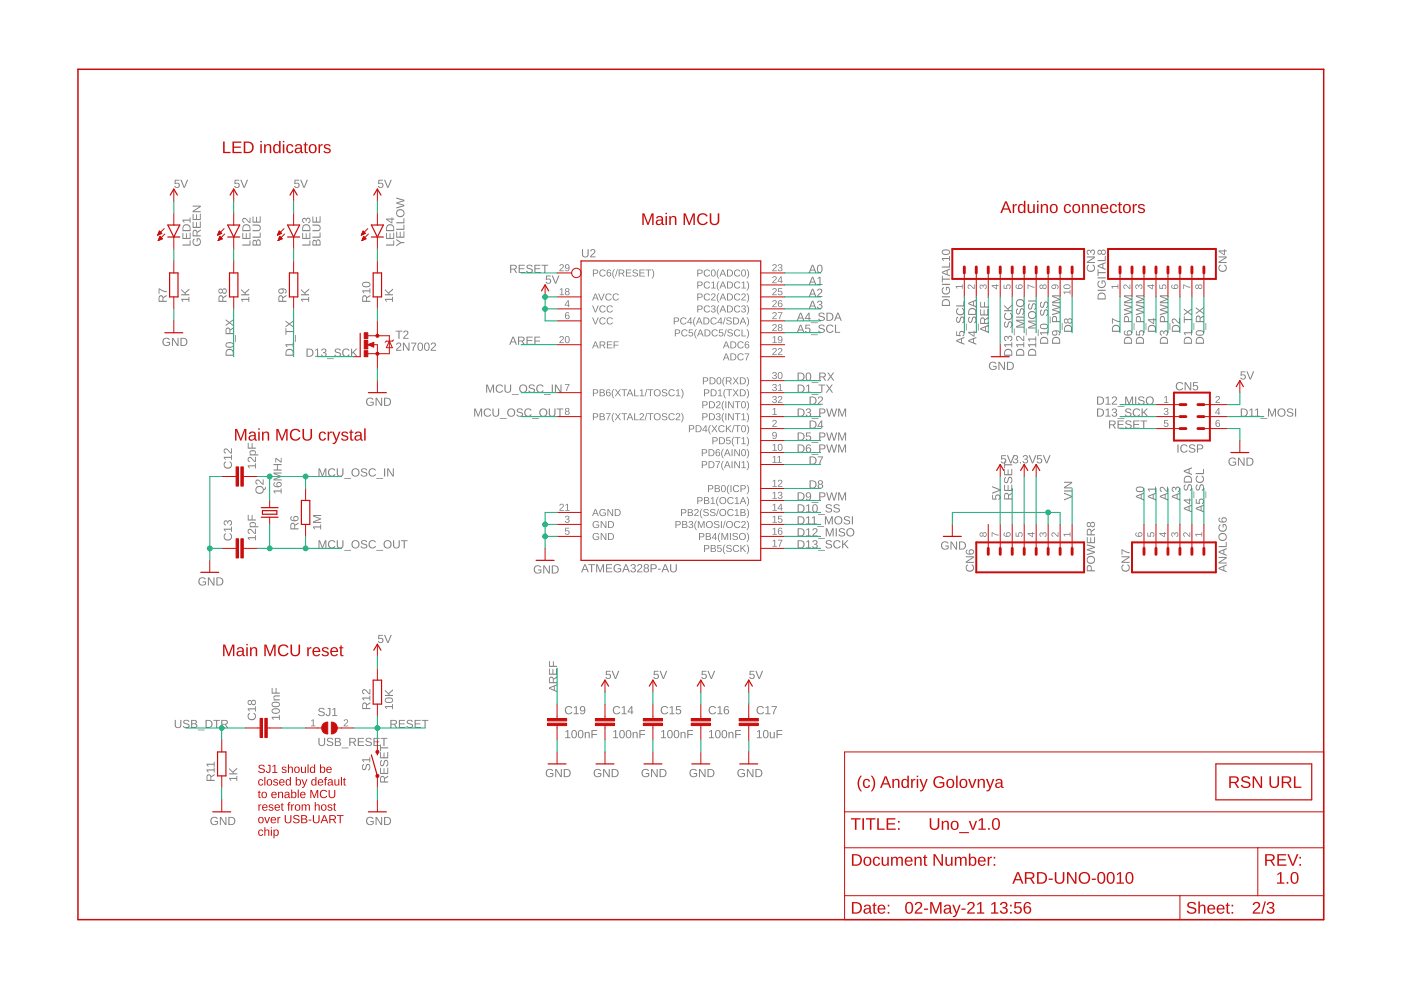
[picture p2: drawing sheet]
<svg xmlns="http://www.w3.org/2000/svg" width="297mm" height="210mm" viewBox="0 0 297 210" stroke-linecap="round" stroke-linejoin="round" font-family="sans-serif">
<g fill="#808080">
<path d="M119.8 81.4h1l-.6 1.5h-.1v-.4l.5-.9h-.8z"/>
<path d="M119.9 109.4a.43 .43 0 0 1 .7 0 .43 .43 0 0 1-.2 .7 .39 .39 0 0 1 .4 .5 .39 .39 0 0 1-.5 .3l-.5-.3v-.1l.1-.1a.3 .3 0 0 0 .5 .3 .3 .3 0 0 0 .1-.5h-.4v-.2a.29 .29 0 0 0 .4-.1 .29 .29 0 0 0-.2-.4 .29 .29 0 0 0-.3 .2h-.2z"/>
<path d="M119.8 111.9h.9v.2h-.7v.4a.5 .5 0 0 1 .7 .3 .5 .5 0 0 1-.3 .6 .5 .5 0 0 1-.6-.4l.5 .2a.34 .34 0 0 0 .2-.4 .34 .34 0 0 0-.5-.1h-.2z"/>
<path d="M163.9 89.1a.5 .5 0 0 1 .8 .3 .5 .5 0 0 1-.5 .6l-.3 .4h.8v.1h-1l.6-.7a.3 .3 0 0 0 .1-.5 .3 .3 0 0 0-.5 .1h-.2z"/>
<path d="M163.8 86.7l.5-.2v1.3h.4v.2h-.9v-.2h.4v-1.1l-.4 .2z"/>
<path d="M246.9 84.2l.5-.2v1.3h.3v.1h-.9v-.1h.4v-1.2l-.3 .3z"/>
<path d="M246.9 86.6a.43 .43 0 0 1 .7 0 .43 .43 0 0 1-.2 .6 .39 .39 0 0 1 .3 .5 .39 .39 0 0 1-.5 .3l-.4-.2-.1-.2h.2a.3 .3 0 0 0 .4 .2 .3 .3 0 0 0 .2-.4l-.4-.1v-.2a.29 .29 0 0 0 .4-.1 .29 .29 0 0 0-.2-.4 .29 .29 0 0 0-.4 .3h-.1z"/>
<path d="M246.8 89h.9v.2h-.7v.5a.5 .5 0 0 1 .7 .2 .5 .5 0 0 1-.3 .7 .5 .5 0 0 1-.7-.4l.5 .2a.34 .34 0 0 0 .3-.5 .34 .34 0 0 0-.5-.1h-.2z"/>
<path d="M257.9 84.1a.5 .5 0 0 1 .7 .2 .5 .5 0 0 1-.4 .7l-.3 .3h.8v.1h-1l.5-.7a.3 .3 0 0 0 .2-.5 .3 .3 0 0 0-.5 .1h-.2z"/>
<path d="M202.6 60.7h1.3v-.4h.2v.9h-.2v-.4h-1.1l.2 .4h-.1z"/>
<path d="M205.3 60.4a.78 .78 0 0 1 1 .6l.2 .1v-.8h.1v1l-.7-.6a.3 .3 0 0 0-.5-.1 .3 .3 0 0 0 .2 .5l-.1 .2-.3-.3z"/>
<path d="M207.8 60.5l.4-.2 .2 .3a.4 .4 0 0 1 .5-.3 .4 .4 0 0 1 .3 .5l-.2 .5h-.2v-.2a.3 .3 0 0 0 .2-.4 .3 .3 0 0 0-.4-.1l-.1 .3h-.1a.29 .29 0 0 0-.2-.4 .29 .29 0 0 0-.4 .2 .29 .29 0 0 0 .3 .4v.2l-.4-.3z"/>
<path d="M212.8 60.4h.2v.6l.4 .1a.5 .5 0 0 1 .2-.8 .5 .5 0 0 1 .7 .4 .5 .5 0 0 1-.4 .6l.2-.5a.34 .34 0 0 0-.5-.3 .34 .34 0 0 0 0 .6v.2l-.8-.1z"/>
<path d="M217.9 60.3l1.4 .5v.2l-.6-.1-.7-.4v.8h-.1z"/>
<path d="M235.6 60.7h1.4v-.4h.1v.9h-.1v-.4h-1.2l.3 .4h-.2z"/>
<path d="M238.3 60.4a.78 .78 0 0 1 1 .6l.2 .1v-.8h.2v1l-.8-.6a.3 .3 0 0 0-.5-.1 .3 .3 0 0 0 .2 .5l-.1 .2-.3-.3z"/>
<path d="M240.8 60.5l.4-.2 .2 .3a.4 .4 0 0 1 .5-.3 .4 .4 0 0 1 .3 .5l-.2 .5h-.2v-.2a.3 .3 0 0 0 .3-.4 .3 .3 0 0 0-.5-.1l-.1 .3h-.1a.29 .29 0 0 0-.2-.4 .29 .29 0 0 0-.4 .2 .29 .29 0 0 0 .3 .4v.2l-.4-.3z"/>
<path d="M245.8 60.4h.2v.6l.4 .1a.5 .5 0 0 1 .3-.8 .5 .5 0 0 1 .6 .4 .5 .5 0 0 1-.4 .6l.2-.5a.34 .34 0 0 0-.4-.3 .34 .34 0 0 0-.1 .6v.2l-.8-.1z"/>
<path d="M250.9 60.3l1.5 .5v.2l-.6-.1-.8-.4v.8h-.1z"/>
<path d="M225.5 113.2h1.3v-.4h.2v1h-.2v-.4h-1.1l.2 .3h-.2z"/>
<path d="M223 113a.78 .78 0 0 1 1.1 .5l.2 .1v-.8h.1v1l-.7-.5a.3 .3 0 0 0-.5-.2 .3 .3 0 0 0 .1 .5v.2l-.3-.3z"/>
<path d="M220.5 113l.4-.1 .2 .3a.4 .4 0 0 1 .5-.4 .4 .4 0 0 1 .3 .5l-.2 .5h-.2v-.1a.3 .3 0 0 0 .2-.5 .3 .3 0 0 0-.4-.1l-.1 .4h-.1a.29 .29 0 0 0-.2-.4 .29 .29 0 0 0-.4 .2 .29 .29 0 0 0 .3 .3v.2l-.4-.3z"/>
<path d="M215.3 112.9h.2v.7h.5a.5 .5 0 0 1 .2-.7 .5 .5 0 0 1 .7 .3 .5 .5 0 0 1-.4 .6l.2-.5a.34 .34 0 0 0-.5-.2 .34 .34 0 0 0-.1 .5v.2h-.8z"/>
<path d="M210.3 112.8l1.4 .6v.2l-.6-.2-.7-.4v.8h-.1z"/>
<path d="M253.4 113.2h1.3v-.4h.2v1h-.2v-.4h-1.1l.2 .3h-.1z"/>
<path d="M251 113a.78 .78 0 0 1 1 .5l.2 .1v-.8h.2v1l-.8-.5a.3 .3 0 0 0-.5-.2 .3 .3 0 0 0 .2 .5l-.1 .2-.3-.3z"/>
<path d="M248.4 113l.4-.1 .3 .3a.4 .4 0 0 1 .4-.4 .4 .4 0 0 1 .3 .5l-.2 .5h-.2v-.1a.3 .3 0 0 0 .3-.5 .3 .3 0 0 0-.5-.1l-.1 .4h-.1a.29 .29 0 0 0-.2-.4 .29 .29 0 0 0-.3 .2 .29 .29 0 0 0 .2 .3v.2l-.4-.3z"/>
<path d="M243.3 112.9h.1v.7h.5a.5 .5 0 0 1 .2-.7 .5 .5 0 0 1 .7 .3 .5 .5 0 0 1-.4 .6l.2-.5a.34 .34 0 0 0-.5-.2 .34 .34 0 0 0 0 .5v.2h-.8z"/>
<path d="M73 152.6a.5 .5 0 0 1 .8 .2 .5 .5 0 0 1-.4 .7l-.3 .3h.7v.2h-.9l.5-.7a.3 .3 0 0 0 .2-.5 .3 .3 0 0 0-.5 .1h-.2z"/>
<path d="M66 152.8l.5-.3v1.3h.4v.2h-1v-.2h.4v-1.1l-.3 .2z"/>
<path d="M123.9 119.6h.3l.7 1.7h-.3l-.2-.5h-.8l-.2 .5h-.2zM124 119.8l-.3 .9h.7zM124.7 119.6h1.4v.2h-.5v1.5h-.3v-1.5h-.6zM126.4 119.6h.3l.5 1.5 .6-1.5h.3v1.7h-.2v-1.5l-.6 1.5h-.1l-.6-1.5v1.5h-.2zM128.5 119.6h1.3v.2h-1.1v.6h1v.2h-1v.6h1.1v.1h-1.3zM130.3 119.8a.9 .9 0 0 1 1.4 .2l-.3 .1a.68 .68 0 0 0-.9-.1 .68 .68 0 0 0-.1 1 .68 .68 0 0 0 1 .1l.1-.4h-.5v-.2h.7v.6a.94 .94 0 0 1-1.3 .1 .94 .94 0 0 1-.1-1.4zM132.6 119.6h.3l.6 1.7h-.2l-.2-.5h-.8l-.2 .5h-.2zM132.7 119.8l-.3 .9h.6zM133.9 119.7a.5 .5 0 0 1 .8 0 .5 .5 0 0 1-.3 .8 .51 .51 0 0 1 .3 .8 .51 .51 0 0 1-.9 0l-.2-.4h.3a.35 .35 0 0 0 .4 .3 .35 .35 0 0 0 .2-.6h-.4v-.2a.33 .33 0 0 0 .4-.2 .33 .33 0 0 0-.2-.4 .33 .33 0 0 0-.4 .3l-.2-.1zM135.3 119.7a.55 .55 0 0 1 .8 .1 .55 .55 0 0 1-.3 .8l-.5 .6h.9v.1h-1.1v-.2l.5-.5a.37 .37 0 0 0 .3-.5 .37 .37 0 0 0-.6-.1l-.2 .1zM136.6 119.7a.51 .51 0 0 1 .8 0 .51 .51 0 0 1 0 .7h-.1a.5 .5 0 0 1 .1 .8 .5 .5 0 0 1-.8 0 .5 .5 0 0 1 .2-.8l-.3-.2zM136.7 120.1a.32 .32 0 0 0 .6 0 .32 .32 0 0 0-.6 0zM136.7 120.9a.36 .36 0 0 0 .7 0 .36 .36 0 0 0-.7 0zM137.9 119.6h.7a.53 .53 0 0 1 .7 .5 .53 .53 0 0 1-.6 .6h-.5v.6h-.3zM138.2 119.8v.7h.6a.35 .35 0 0 0 0-.6zM139.5 120.6h.6v.2h-.6zM140.9 119.6h.3l.7 1.7h-.3l-.2-.5h-.7l-.2 .5h-.3zM141.1 119.8l-.4 .9h.7zM142.1 119.6h.2v1.1a.48 .48 0 0 0 .5 .5 .48 .48 0 0 0 .5-.5v-1.1h.2v1.1a.71 .71 0 0 1-.7 .7 .71 .71 0 0 1-.7-.7z"/>
<path d="M58 104h1.5v-.4h.2v1h-.2v-.4h-1.3l.3 .4h-.2zM58.1 102.3l.2-.1v.2l-.1 .1a.47 .47 0 0 0 .1 .5 .47 .47 0 0 0 .5 .1 .55 .55 0 0 1 .1-.8 .55 .55 0 0 1 .8 .2 .55 .55 0 0 1-.4 .8 .87 .87 0 0 1-.9 0 .87 .87 0 0 1-.4-.8zM58.8 102.8a.37 .37 0 0 0 .7 0 .37 .37 0 0 0-.7 0zM58 100.2h1.7v.2h-1.5l1.5 .5v.2l-1.5 .6 1.5-.1v.3h-1.7v-.3l1.4-.6-1.4-.5zM58 98.4h1.7v.2h-.8v.9h.8v.3h-1.7v-.3h.7v-.9h-.7zM58.4 97.1l1.1 .7v-.7h.2v1l-1.1-.8v.7h-.2z"/>
<path d="M66.4 111.6h1.5v-.4h.2v1.1h-.2v-.5h-1.3l.3 .4h-.3zM66.4 109.2h1.7v.2h-1.5l1.5 .5v.2l-1.5 .6h1.5v.2h-1.7v-.3l1.4-.6-1.4-.5z"/>
<path d="M52.5 98.7h1.6v-.5h.1v1.1h-.1v-.4h-1.4l.3 .4h-.2zM52.6 97a1.1 1.1 0 0 1 1.4 .7l.1-.8h.1v1.1l-.2-.1-.5-.4a.37 .37 0 0 0-.5-.4 .37 .37 0 0 0-.2 .6l.1 .3-.4-.4zM53.1 95.6a.67 .67 0 0 1 .8-.1 .67 .67 0 0 1 .3 .7l-.2 .1h.8v.3h-1.9v-.2l.2-.1-.2-.4zM53.2 95.8a.37 .37 0 0 0-.1 .4 .37 .37 0 0 0 .5 .1h.4l.1-.5-.3-.1zM52.5 93.9h.2v1h.7v-1h.1v1h.7v.2h-1.7z"/>
<path d="M52.5 113.9h1.6v-.4h.1v1.1h-.1v-.5h-1.4l.3 .4h-.2zM52.6 112.3a1.1 1.1 0 0 1 1.4 .6l.1-.8h.1v1.1h-.2l-.5-.5a.37 .37 0 0 0-.5-.3 .37 .37 0 0 0-.2 .6l.1 .2-.4-.3zM53.1 110.8a.67 .67 0 0 1 .8-.1 .67 .67 0 0 1 .3 .8l-.2 .1h.8v.2h-1.9v-.2h.2l-.2-.4zM53.2 111a.37 .37 0 0 0-.1 .5 .37 .37 0 0 0 .5 .1l.4-.1 .1-.4-.3-.2zM52.5 109.2h.2v.9h.7v-.9h.1v.9h.7v.3h-1.7z"/>
<path d="M42.3 122.6a.9 .9 0 0 1 1.3 .2l-.2 .1a.68 .68 0 0 0-.9-.1 .68 .68 0 0 0-.1 1 .68 .68 0 0 0 1 .1l.1-.4h-.5v-.2h.7v.6a.94 .94 0 0 1-1.4 .1 .94 .94 0 0 1 0-1.4zM44.1 122.4h.2l1 1.5v-1.5h.2v1.7h-.3l-.9-1.4v1.4h-.2zM45.9 122.4h.5a.86 .86 0 0 1 1 .8 .86 .86 0 0 1-.9 .9h-.6zM46.1 122.6v1.4a.73 .73 0 0 0 1-.7 .73 .73 0 0 0-1-.7z"/>
<path d="M113.4 120.1a.9 .9 0 0 1 1.4 .2h-.3a.68 .68 0 0 0-.9 0 .68 .68 0 0 0-.1 .9 .68 .68 0 0 0 1 .1l.1-.4h-.5v-.2h.7v.6a.94 .94 0 0 1-1.4 .1 .94 .94 0 0 1 0-1.3zM115.2 119.9h.3l.9 1.5v-1.5h.2v1.7h-.3l-.9-1.5v1.5h-.2zM117 119.9h.6a.86 .86 0 0 1 .9 .8 .86 .86 0 0 1-.9 .9h-.6zM117.2 120.1v1.3a.73 .73 0 0 0 1-.7 .73 .73 0 0 0-1-.6z"/>
<path d="M115.8 58.4h1v.2h-.8l-.1 .6a.59 .59 0 0 1 .9 .2 .59 .59 0 0 1-.4 .8 .59 .59 0 0 1-.7-.4l.2-.1a.38 .38 0 0 0 .6 .2 .38 .38 0 0 0 0-.6 .38 .38 0 0 0-.6 .1h-.2zM117 58.4h.2l.6 1.5 .6-1.5h.2l-.7 1.7h-.2z"/>
<path d="M249.6 94.2h.3v1.8h-.3zM250.5 94.4a.86 .86 0 0 1 1.3 .2l-.2 .1a.63 .63 0 0 0-1 0 .63 .63 0 0 0 .1 .9 .63 .63 0 0 0 .9-.2l.2 .1a.88 .88 0 0 1-1.3 .3 .88 .88 0 0 1 0-1.4zM252.3 94.3a.8 .8 0 0 1 1.1 .3h-.2a.4 .4 0 0 0-.5-.3 .4 .4 0 0 0-.3 .5l.2 .1a.57 .57 0 0 1 .7 .3 .57 .57 0 0 1-.2 .7l-.4 .1a.63 .63 0 0 1-.7-.5h.2a.46 .46 0 0 0 .6 .3 .46 .46 0 0 0 .3-.5l-.4-.1a.49 .49 0 0 1-.5-.3 .49 .49 0 0 1 .1-.6zM253.8 94.2h.7a.53 .53 0 0 1 .6 .6 .53 .53 0 0 1-.6 .5h-.5v.7h-.2zM254 94.4v.7h.7a.35 .35 0 0 0 0-.6z"/>
<path d="M199.9 63.6a.88 .88 0 0 1 1-.2 .88 .88 0 0 1 .5 .8v.7h-1.7v-.9zM200 63.8l-.1 .8h1.3a.74 .74 0 0 0-.2-.8 .74 .74 0 0 0-1 0zM199.7 62.8h1.7v.2h-1.7zM199.9 61l.2-.1v.2a.68 .68 0 0 0 0 .9 .68 .68 0 0 0 1 .1 .68 .68 0 0 0 0-1l-.4-.1v.6h-.1v-.8h.5a.91 .91 0 0 1 .2 1.3 .91 .91 0 0 1-1.3 .2 .91 .91 0 0 1-.1-1.3zM199.7 60.2h1.7v.2h-1.7zM199.7 58.5h.2v.6h1.5v.2h-1.5v.6h-.2zM199.7 57.6l1.7-.7v.3l-.5 .2v.8l.5 .2v.2l-1.7-.7zM199.9 57.8l.8 .3v-.7zM199.7 56.5h1.5v-.9h.2v1.1h-1.7zM199.7 54.7h1.5v-.4h.2v1.1h-.2v-.5h-1.3l.3 .4h-.2zM199.8 53.1a1.02 1.02 0 0 1 1.6 .4 .95 .95 0 0 1-.9 .6 .95 .95 0 0 1-.8-.6zM199.9 53.3a.66 .66 0 0 0 .4 .6 .66 .66 0 0 0 .7-.1 .41 .41 0 0 0 .2-.6 .41 .41 0 0 0-.6-.1z"/>
<path d="M232.9 62.3a.88 .88 0 0 1 1-.2 .88 .88 0 0 1 .5 .8v.6h-1.7v-.8zM233.1 62.4l-.2 .9h1.3a.74 .74 0 0 0-.2-.9 .74 .74 0 0 0-.9 0zM232.7 61.4h1.7v.3h-1.7zM232.9 59.6l.2-.1 .1 .2a.68 .68 0 0 0-.1 1 .68 .68 0 0 0 1 0 .68 .68 0 0 0 0-.9l-.3-.1v.5h-.2v-.7h.6a.91 .91 0 0 1 .1 1.2 .91 .91 0 0 1-1.3 .2 .91 .91 0 0 1-.1-1.3zM232.7 58.8h1.7v.2h-1.7zM232.7 57.1h.2v.6h1.5v.2h-1.5v.6h-.2zM232.7 56.3l1.7-.7v.2l-.5 .2v.8l.5 .2v.2l-1.7-.7zM232.9 56.4l.8 .3v-.6zM232.7 55.1h1.5v-.8h.2v1.1h-1.7zM232.8 53.1l.5-.1 .2 .2a.5 .5 0 0 1 .8-.1 .5 .5 0 0 1 0 .8 .5 .5 0 0 1-.8-.2 .47 .47 0 0 1-.7 .3 .47 .47 0 0 1-.1-.7zM232.8 53.5a.32 .32 0 0 0 .6 0 .32 .32 0 0 0-.6 0zM233.6 53.5a.36 .36 0 0 0 .7 0 .36 .36 0 0 0-.7 0z"/>
<path d="M230.6 120a.53 .53 0 0 1 .6-.1 .53 .53 0 0 1 .3 .5v.5h.6v.2h-1.7zM230.8 120.1l-.2 .8h.7l-.1-.7zM230.4 118.7a.9 .9 0 0 1 1.8 0 .9 .9 0 0 1-1.8 0zM230.8 118.3a.65 .65 0 0 0 0 .9 .65 .65 0 0 0 1-.2 .65 .65 0 0 0-.3-.9zM230.4 115.4l1.7 .5v.3l-1.4 .4 1.4 .3v.3l-1.7 .5v-.2l1.5-.4-1.5-.4v-.3l1.5-.4-1.5-.4zM230.4 113.9h.2v1h.6v-1h.2v1h.5v-1.1h.2v1.4h-1.7zM230.6 112.3l.5-.2 .3 .4 .7-.5v.3l-.7 .4v.6h.7v.2h-1.7zM230.7 112.4l-.1 .9h.6v-.9zM230.5 110.8l.5-.1 .2 .3a.5 .5 0 0 1 .8-.2 .5 .5 0 0 1 0 .8 .5 .5 0 0 1-.8-.1 .47 .47 0 0 1-.6 .2 .47 .47 0 0 1-.2-.7zM230.5 111.2a.35 .35 0 0 0 .7 0 .35 .35 0 0 0-.7 0zM231.3 111.2a.36 .36 0 0 0 .7 0 .36 .36 0 0 0-.7 0z"/>
<path d="M258.4 120.4l1.7-.7v.2l-.5 .2v.8l.5 .2v.2l-1.7-.7zM258.5 120.5l.9 .3v-.6zM258.4 118.1h1.7v.3l-1.5 .9h1.5v.2h-1.7v-.3l1.4-.9h-1.4zM258.4 116.9l1.7-.7v.3l-.5 .1v.8l.5 .2v.3l-1.7-.7zM258.5 117l.9 .4v-.7zM258.4 115.8h1.5v-.9h.2v1.1h-1.7zM258.3 113.9a.9 .9 0 0 1 1.8 0 .9 .9 0 0 1-1.8 0zM258.7 113.4a.65 .65 0 0 0 .1 1 .65 .65 0 0 0 .9-.2 .65 .65 0 0 0-.3-.9zM258.6 111.3l.1-.1 .1 .2a.68 .68 0 0 0 0 .9 .68 .68 0 0 0 .9 .1 .68 .68 0 0 0 .1-1l-.4-.1v.6h-.2v-.8h.6a.91 .91 0 0 1 .2 1.3 .91 .91 0 0 1-1.3 .2 .91 .91 0 0 1-.1-1.3zM258.5 109.8l.2-.1v.2l-.1 .1a.47 .47 0 0 0 .1 .5 .47 .47 0 0 0 .5 .1 .55 .55 0 0 1 .1-.9 .55 .55 0 0 1 .8 .3 .55 .55 0 0 1-.4 .7 .87 .87 0 0 1-.9 .1 .87 .87 0 0 1-.4-.8zM259.1 110.2a.4 .4 0 0 0 .8 0 .4 .4 0 0 0-.8 0z"/>
<path d="M199.7 115a.9 .9 0 0 1 1.4 .2h-.2a.68 .68 0 0 0-1 0 .68 .68 0 0 0 0 1 .68 .68 0 0 0 .9 0l.1-.3h-.5v-.2h.7v.6a.94 .94 0 0 1-1.3 .1 .94 .94 0 0 1-.1-1.4zM201.5 114.8h.3l.9 1.5v-1.5h.2v1.7h-.3l-.9-1.4v1.4h-.2zM203.3 114.8h.6a.86 .86 0 0 1 .9 .8 .86 .86 0 0 1-.8 .9h-.7zM203.6 115v1.3a.73 .73 0 0 0 1-.6 .73 .73 0 0 0-1-.7z"/>
<path d="M219.9 96.5h1v.2h-.8v.6a.59 .59 0 0 1 .8 .2 .59 .59 0 0 1-.4 .8 .59 .59 0 0 1-.7-.4l.2-.1a.38 .38 0 0 0 .6 .2 .38 .38 0 0 0 0-.6 .38 .38 0 0 0-.5 0h-.3zM221.1 96.5h.2l.6 1.5 .6-1.5h.2l-.7 1.7h-.2z"/>
<path d="M214.9 96.6a.5 .5 0 0 1 .8 0 .5 .5 0 0 1-.2 .8 .51 .51 0 0 1 .2 .8 .51 .51 0 0 1-.8-.1l-.2-.3h.2a.35 .35 0 0 0 .5 .3 .35 .35 0 0 0 .2-.6h-.5v-.2a.33 .33 0 0 0 .5-.2 .33 .33 0 0 0-.2-.4 .33 .33 0 0 0-.4 .3l-.3-.1zM216.2 98h.3v.2h-.3zM217 96.6a.5 .5 0 0 1 .8 0 .5 .5 0 0 1-.2 .8 .51 .51 0 0 1 .2 .8 .51 .51 0 0 1-.8-.1l-.2-.3h.2a.35 .35 0 0 0 .5 .3 .35 .35 0 0 0 .1-.6h-.4v-.2a.33 .33 0 0 0 .5-.2 .33 .33 0 0 0-.2-.4 .33 .33 0 0 0-.5 .3l-.2-.1zM218.1 96.5h.2l.6 1.5 .6-1.5h.2l-.7 1.7h-.2z"/>
<path d="M209.9 76.9a.9 .9 0 0 1 1.4 .2l-.3 .1a.68 .68 0 0 0-.9-.1 .68 .68 0 0 0-.1 1 .68 .68 0 0 0 1 .1l.1-.4h-.5v-.2h.7v.6a.94 .94 0 0 1-1.3 .1 .94 .94 0 0 1-.1-1.4zM211.7 76.7h.3l.9 1.5v-1.5h.2v1.7h-.3l-.9-1.4v1.4h-.2zM213.5 76.7h.6a.86 .86 0 0 1 .9 .8 .86 .86 0 0 1-.9 .9h-.6zM213.7 76.9v1.3a.73 .73 0 0 0 1-.6 .73 .73 0 0 0-1-.7z"/>
<path d="M260.7 97.2a.9 .9 0 0 1 1.3 .2l-.2 .1a.68 .68 0 0 0-.9-.1 .68 .68 0 0 0-.1 1 .68 .68 0 0 0 1 .1l.1-.4h-.5v-.2h.7v.6a.94 .94 0 0 1-1.4 .1 .94 .94 0 0 1 0-1.4zM262.5 97h.2l1 1.5v-1.5h.2v1.7h-.3l-.9-1.4v1.4h-.2zM264.3 97h.5a.86 .86 0 0 1 1 .8 .86 .86 0 0 1-.9 .9h-.6zM264.5 97.2v1.4a.73 .73 0 0 0 1-.7 .73 .73 0 0 0-1-.7z"/>
<path d="M263.1 78.7h1v.2h-.8l-.1 .6a.59 .59 0 0 1 .9 .2 .59 .59 0 0 1-.4 .8 .59 .59 0 0 1-.7-.4h.2a.38 .38 0 0 0 .6 .1 .38 .38 0 0 0 0-.6 .38 .38 0 0 0-.6 .1h-.2zM264.3 78.7h.2l.6 1.6 .6-1.6h.2l-.7 1.8h-.2z"/>
<path d="M130 155.1l.6-.3v1.5h.5v.2h-1.1v-.2h.4v-1.3l-.4 .3zM131.5 154.9a.64 .64 0 0 1 .8 0 .64 .64 0 0 1 .2 .8 .64 .64 0 0 1-.6 .8 .64 .64 0 0 1-.6-.8zM131.7 155a.97 .97 0 0 0 .2 1.4 .86 .86 0 0 0 0-1.4zM132.9 154.9a.64 .64 0 0 1 .8 0 .64 .64 0 0 1 .2 .8 .64 .64 0 0 1-.6 .8 .64 .64 0 0 1-.6-.8zM133.1 155a.97 .97 0 0 0 .2 1.4 .86 .86 0 0 0 0-1.4zM134.1 155.2h.2v.2a.44 .44 0 0 1 .6-.2 .44 .44 0 0 1 .3 .4v.9h-.2v-.8a.32 .32 0 0 0-.4-.4 .32 .32 0 0 0-.2 .5v.7h-.3zM135.6 154.8h1.2v.2h-1v.6h.9v.2h-.9v.7h-.2z"/>
<path d="M128.5 142.2h1v.2h-.8l-.1 .6a.59 .59 0 0 1 .9 .2 .59 .59 0 0 1-.4 .8 .59 .59 0 0 1-.7-.4l.2-.1a.38 .38 0 0 0 .6 .2 .38 .38 0 0 0 0-.6 .38 .38 0 0 0-.6 .1h-.2zM129.7 142.2h.2l.6 1.5 .6-1.5h.2l-.7 1.7h-.2z"/>
<path d="M126.1 163.3a.9 .9 0 0 1 1.4 .1l-.3 .1a.68 .68 0 0 0-.9 0 .68 .68 0 0 0-.1 .9 .68 .68 0 0 0 1 .1l.1-.4h-.5v-.2h.7v.6a.94 .94 0 0 1-1.4 .1 .94 .94 0 0 1 0-1.3zM127.9 163.1h.3l.9 1.4v-1.4h.2v1.7h-.3l-.9-1.5v1.5h-.2zM129.7 163.1h.6a.86 .86 0 0 1 .9 .8 .86 .86 0 0 1-.9 .9h-.6zM129.9 163.2v1.4a.73 .73 0 0 0 1-.7 .73 .73 0 0 0-1-.7z"/>
<path d="M140.2 155.1l.6-.3v1.5h.4v.2h-1.1v-.2h.5v-1.3l-.4 .3zM141.7 154.9a.64 .64 0 0 1 .8 0 .64 .64 0 0 1 .1 .8 .64 .64 0 0 1-.6 .8 .64 .64 0 0 1-.6-.8zM141.9 155a.97 .97 0 0 0 .1 1.4 .86 .86 0 0 0 0-1.4zM143.1 154.9a.64 .64 0 0 1 .7 0 .64 .64 0 0 1 .2 .8 .64 .64 0 0 1-.6 .8 .64 .64 0 0 1-.6-.8zM143.3 155a.97 .97 0 0 0 .1 1.4 .86 .86 0 0 0 0-1.4zM144.3 155.2h.2v.2a.44 .44 0 0 1 .5-.2 .44 .44 0 0 1 .3 .4v.9h-.2v-.8a.32 .32 0 0 0-.3-.4 .32 .32 0 0 0-.3 .5v.7h-.2zM145.7 154.8h1.2v.2h-1v.6h1v.2h-1v.7h-.2z"/>
<path d="M138.6 142.2h1v.2h-.8v.6a.59 .59 0 0 1 .9 .2 .59 .59 0 0 1-.4 .8 .59 .59 0 0 1-.8-.4l.3-.1a.38 .38 0 0 0 .5 .2 .38 .38 0 0 0 .1-.6 .38 .38 0 0 0-.6 .1h-.2zM139.8 142.2h.3l.6 1.5 .5-1.5h.3l-.7 1.7h-.3z"/>
<path d="M136.2 163.3a.9 .9 0 0 1 1.4 .1l-.2 .1a.68 .68 0 0 0-1 0 .68 .68 0 0 0 0 .9 .68 .68 0 0 0 .9 .1l.1-.4h-.5v-.2h.7v.6a.94 .94 0 0 1-1.3 .1 .94 .94 0 0 1-.1-1.3zM138 163.1h.3l.9 1.4v-1.4h.2v1.7h-.2l-1-1.5v1.5h-.2zM139.8 163.1h.6a.86 .86 0 0 1 .9 .8 .86 .86 0 0 1-.8 .9h-.7zM140.1 163.2v1.4a.73 .73 0 0 0 1-.7 .73 .73 0 0 0-1-.7z"/>
<path d="M150.4 155.1l.6-.3v1.5h.4v.2h-1.1v-.2h.4v-1.3l-.3 .3zM151.9 154.9a.64 .64 0 0 1 .7 0 .64 .64 0 0 1 .2 .8 .64 .64 0 0 1-.6 .8 .64 .64 0 0 1-.6-.8zM152 155a.97 .97 0 0 0 .2 1.4 .86 .86 0 0 0 0-1.4zM153.2 154.9a.64 .64 0 0 1 .8 0 .64 .64 0 0 1 .2 .8 .64 .64 0 0 1-.6 .8 .64 .64 0 0 1-.6-.8zM153.4 155a.97 .97 0 0 0 .2 1.4 .86 .86 0 0 0 0-1.4zM154.4 155.2h.3v.2a.44 .44 0 0 1 .5-.2 .44 .44 0 0 1 .3 .4v.9h-.2v-.8a.32 .32 0 0 0-.4-.4 .32 .32 0 0 0-.2 .5v.7h-.2zM155.9 154.8h1.2v.2h-1v.6h1v.2h-1v.7h-.2z"/>
<path d="M148.8 142.2h1v.2h-.8v.6a.59 .59 0 0 1 .8 .2 .59 .59 0 0 1-.4 .8 .59 .59 0 0 1-.7-.4l.2-.1a.38 .38 0 0 0 .6 .2 .38 .38 0 0 0 0-.6 .38 .38 0 0 0-.5 .1h-.3zM150 142.2h.2l.6 1.5 .6-1.5h.2l-.7 1.7h-.2z"/>
<path d="M146.4 163.3a.9 .9 0 0 1 1.4 .1l-.3 .1a.68 .68 0 0 0-.9 0 .68 .68 0 0 0-.1 .9 .68 .68 0 0 0 1 .1l.1-.4h-.5v-.2h.7v.6a.94 .94 0 0 1-1.3 .1 .94 .94 0 0 1-.1-1.3zM148.2 163.1h.3l.9 1.4v-1.4h.2v1.7h-.3l-.9-1.5v1.5h-.2zM150 163.1h.6a.86 .86 0 0 1 .9 .8 .86 .86 0 0 1-.9 .9h-.6zM150.2 163.2v1.4a.73 .73 0 0 0 1-.7 .73 .73 0 0 0-1-.7z"/>
<path d="M160.5 155.1l.6-.3v1.5h.4v.2h-1v-.2h.4v-1.3l-.4 .3zM162 154.9a.64 .64 0 0 1 .8 0 .64 .64 0 0 1 .2 .8 .64 .64 0 0 1-.6 .8 .64 .64 0 0 1-.6-.8zM162.2 155a.97 .97 0 0 0 .2 1.4 .86 .86 0 0 0 0-1.4zM163.2 155.2h.2v.8a.32 .32 0 0 0 .4 .4 .32 .32 0 0 0 .2-.4v-.8h.3v1.3h-.2v-.2a.44 .44 0 0 1-.6 .2 .44 .44 0 0 1-.3-.4zM164.6 154.8h1.3v.2h-1v.6h.9v.2h-.9v.7h-.3z"/>
<path d="M159 142.2h.9v.2h-.7l-.1 .6a.59 .59 0 0 1 .9 .2 .59 .59 0 0 1-.4 .8 .59 .59 0 0 1-.8-.4l.3-.1a.38 .38 0 0 0 .5 .2 .38 .38 0 0 0 .1-.6 .38 .38 0 0 0-.6 .1h-.2zM160.1 142.2h.3l.6 1.5 .5-1.5h.3l-.7 1.7h-.3z"/>
<path d="M156.6 163.3a.9 .9 0 0 1 1.3 .1l-.2 .1a.68 .68 0 0 0-.9 0 .68 .68 0 0 0-.1 .9 .68 .68 0 0 0 .9 .1l.1-.4h-.5v-.2h.8v.6a.94 .94 0 0 1-1.4 .1 .94 .94 0 0 1 0-1.3zM158.4 163.1h.2l1 1.4-.1-1.4h.2v1.7h-.2l-1-1.5 .1 1.5h-.2zM160.2 163.1h.5a.86 .86 0 0 1 .9 .8 .86 .86 0 0 1-.8 .9h-.6zM160.4 163.2v1.4a.73 .73 0 0 0 1-.7 .73 .73 0 0 0-1-.7z"/>
<path d="M37.1 38.1h.9v.2h-.7l-.1 .5a.59 .59 0 0 1 .9 .3 .59 .59 0 0 1-.4 .8 .59 .59 0 0 1-.8-.5h.3a.38 .38 0 0 0 .5 .2 .38 .38 0 0 0 .1-.6 .38 .38 0 0 0-.6 0h-.2zM38.2 38.1h.3l.6 1.5 .5-1.5h.3l-.7 1.7h-.3z"/>
<path d="M41 50.7l.2-.1 .1 .2a.68 .68 0 0 0 0 .9 .68 .68 0 0 0 .9 .1 .68 .68 0 0 0 .1-1l-.4-.1v.5h-.2v-.7h.6a.91 .91 0 0 1 .2 1.3 .91 .91 0 0 1-1.3 .2 .91 .91 0 0 1-.2-1.3zM41 48.9l.5-.2 .3 .4 .8-.5v.3l-.8 .5v.5h.8v.2h-1.8zM41.1 49l-.1 .9h.7l-.1-.9zM40.8 47h.2v1.1h.6v-1h.2v1h.6v-1.1h.2v1.3h-1.8zM40.8 45.4h.2v1h.6v-1h.2v1h.6v-1.1h.2v1.4h-1.8zM40.8 43.6h1.8v.3l-1.5 .9h1.5v.2h-1.8v-.3l1.5-.9h-1.5z"/>
<path d="M38.4 63.4h1.6v-.5h.1v1.1h-.1v-.4h-1.4l.3 .4h-.2zM38.4 61.3l.8 .7 .9-.8v.3l-.8 .7 .2 .2h.6v.2h-1.7v-.2h.9l-.9-.8z"/>
<path d="M34.7 71.8a.9 .9 0 0 1 1.3 .2l-.2 .1a.68 .68 0 0 0-.9-.1 .68 .68 0 0 0-.1 1 .68 .68 0 0 0 .9 .1l.1-.4h-.5v-.2h.8v.6a.94 .94 0 0 1-1.4 .1 .94 .94 0 0 1 0-1.4zM36.5 71.6h.2l1 1.5-.1-1.5h.3v1.8h-.3l-.9-1.5v1.5h-.2zM38.3 71.6h.5a.86 .86 0 0 1 .9 .9 .86 .86 0 0 1-.8 .9h-.6zM38.5 71.8v1.4a.73 .73 0 0 0 1-.7 .73 .73 0 0 0-1-.7z"/>
<path d="M49.8 38.1h.9v.2h-.7l-.1 .5a.59 .59 0 0 1 .9 .3 .59 .59 0 0 1-.4 .8 .59 .59 0 0 1-.8-.5h.3a.38 .38 0 0 0 .5 .2 .38 .38 0 0 0 .1-.6 .38 .38 0 0 0-.6 0h-.2zM50.9 38.1h.3l.6 1.5 .5-1.5h.3l-.7 1.7h-.3z"/>
<path d="M53.7 50.9h.4l.3 .3a.47 .47 0 0 1 .5-.4 .47 .47 0 0 1 .4 .6v.7h-1.8zM53.8 51.2l-.1 .6h.6l-.1-.6zM54.6 51l-.1 .8h.6l-.1-.7zM53.5 50.2h1.6v-.9h.2v1.1h-1.8zM53.5 47.6h1.1a.71 .71 0 0 1 .7 .7 .71 .71 0 0 1-.7 .7h-1.1v-.2h1.1a.48 .48 0 0 0 .5-.5 .48 .48 0 0 0-.5-.5h-1.1zM53.5 45.9h.2v1.1h.6v-1h.2v1h.6v-1.1h.2v1.3h-1.8z"/>
<path d="M51.1 63.4h1.6v-.5h.1v1.1h-.1v-.4h-1.4l.3 .4h-.2zM51.1 61.3l.8 .7 .9-.8v.3l-.8 .7 .2 .2h.6v.2h-1.7v-.2h.9l-.9-.8z"/>
<path d="M62.5 38.1h.9v.2h-.7l-.1 .5a.59 .59 0 0 1 .9 .3 .59 .59 0 0 1-.4 .8 .59 .59 0 0 1-.8-.5h.3a.38 .38 0 0 0 .5 .2 .38 .38 0 0 0 .1-.6 .38 .38 0 0 0-.6 0h-.2zM63.6 38.1h.3l.6 1.5 .5-1.5h.3l-.7 1.7h-.3z"/>
<path d="M66.4 50.9h.4l.3 .3a.47 .47 0 0 1 .5-.4 .47 .47 0 0 1 .4 .6v.7h-1.8zM66.5 51.2l-.1 .6h.6l-.1-.6zM67.3 51l-.1 .8h.6l-.1-.7zM66.2 50.2h1.6v-.9h.2v1.1h-1.8zM66.2 47.6h1.1a.71 .71 0 0 1 .7 .7 .71 .71 0 0 1-.7 .7h-1.1v-.2h1.1a.48 .48 0 0 0 .5-.5 .48 .48 0 0 0-.5-.5h-1.1zM66.2 45.9h.2v1.1h.6v-1h.2v1h.6v-1.1h.2v1.3h-1.8z"/>
<path d="M63.8 63.4h1.6v-.5h.1v1.1h-.1v-.4h-1.4l.3 .4h-.2zM63.8 61.3l.8 .7 .9-.8v.3l-.8 .7 .2 .2h.6v.2h-1.7v-.2h.9l-.9-.8z"/>
<path d="M80.2 38.1h1v.2h-.8v.5a.59 .59 0 0 1 .8 .3 .59 .59 0 0 1-.3 .8 .59 .59 0 0 1-.8-.5h.2a.38 .38 0 0 0 .6 .2 .38 .38 0 0 0 .1-.6 .38 .38 0 0 0-.6 0h-.2zM81.4 38.1h.3l.5 1.5 .6-1.5h.3l-.7 1.7h-.3z"/>
<path d="M84 50.7l1 .6h.7v.3h-.7l-1 .6v-.2l.8-.6-.8-.5zM84 49.1h.2v1.1h.6v-1h.1v1h.6v-1.1h.2v1.3h-1.7zM84 48.5h1.5v-.9h.2v1.1h-1.7zM84 47.1h1.5v-.9h.2v1.1h-1.7zM84 45.2a.9 .9 0 0 1 1.8 0 .9 .9 0 0 1-1.8 0zM84.4 44.7a.65 .65 0 0 0 0 1 .65 .65 0 0 0 1-.2 .65 .65 0 0 0-.3-.9zM84 41.9l1.7 .5v.3l-1.4 .3 1.4 .4v.3l-1.7 .5v-.2l1.5-.4-1.5-.4v-.3l1.5-.4-1.5-.4z"/>
<path d="M81.6 63.4h1.5v-.5h.2v1.1h-.2v-.4h-1.3l.3 .4h-.2zM81.6 61.3l.7 .7 1-.8v.3l-.8 .7 .2 .2h.6v.2h-1.7v-.2h.9l-.9-.8z"/>
<path d="M84.1 72.7a.55 .55 0 0 1 .9 .2 .55 .55 0 0 1-.3 .8l-.5 .5h.9v.2h-1.1v-.3l.5-.5a.37 .37 0 0 0 .3-.5 .37 .37 0 0 0-.6-.1l-.2 .1zM85.4 72.6h.3l.9 1.5v-1.5h.2v1.8h-.3l-.9-1.5v1.5h-.2zM87.2 72.6h1.1l-.5 1.2-.1 .6h-.2v-.5l.6-1.1h-.9zM88.8 72.7a.64 .64 0 0 1 .7 .1 .64 .64 0 0 1 .2 .7 .64 .64 0 0 1-.6 .9 .64 .64 0 0 1-.6-.9zM88.9 72.8a.97 .97 0 0 0 .2 1.4 .86 .86 0 0 0 0-1.4zM90.2 72.7a.64 .64 0 0 1 .7 .1 .64 .64 0 0 1 .2 .7 .64 .64 0 0 1-.6 .9 .64 .64 0 0 1-.6-.9zM90.3 72.8a.97 .97 0 0 0 .2 1.4 .86 .86 0 0 0 0-1.4zM91.5 72.7a.55 .55 0 0 1 .9 .2 .55 .55 0 0 1-.3 .8l-.5 .5h.9v.2h-1.2l.1-.3 .5-.5a.37 .37 0 0 0 .3-.5 .37 .37 0 0 0-.6-.1l-.3 .1z"/>
<path d="M77.8 84.5a.9 .9 0 0 1 1.4 .2l-.2 .1a.68 .68 0 0 0-1-.1 .68 .68 0 0 0 0 1 .68 .68 0 0 0 .9 .1l.1-.4h-.5v-.2h.7v.6a.94 .94 0 0 1-1.3 .1 .94 .94 0 0 1-.1-1.4zM79.6 84.3h.3l.9 1.5v-1.5h.2v1.7h-.3l-.9-1.4v1.4h-.2zM81.4 84.3h.6a.86 .86 0 0 1 .9 .9 .86 .86 0 0 1-.8 .8h-.7zM81.7 84.5v1.4a.73 .73 0 0 0 1-.7 .73 .73 0 0 0-1-.7z"/>
<path d="M80.7 164.7l.6-.2 .3 .4 .7-.5v.3l-.7 .5v.5h.7v.2h-1.7zM80.9 164.8l-.1 .9h.6l-.1-.9zM80.6 162.8h.2v1.1h.5v-1h.2v1h.6v-1.1h.2v1.3h-1.7zM80.8 161.2l.2-.1v.3a.4 .4 0 0 0-.3 .5 .4 .4 0 0 0 .5 .2l.1-.1a.57 .57 0 0 1 .2-.8 .57 .57 0 0 1 .8 .2v.4a.63 .63 0 0 1-.4 .7l-.1-.2a.46 .46 0 0 0 .4-.5 .46 .46 0 0 0-.5-.4l-.2 .5a.53 .53 0 0 1-.6 .6 .53 .53 0 0 1-.3-.9zM80.6 159.5h.2v1.1h.5v-1h.2v1h.6v-1.2h.2v1.4h-1.7zM80.6 157.9h.2v.5h1.5v.3h-1.5v.6h-.2z"/>
<path d="M57.6 152h1.5v-.4h.2v1h-.2v-.4h-1.3l.3 .4h-.2zM57.7 150.4a1.02 1.02 0 0 1 1.6 .4 .95 .95 0 0 1-.8 .5 .95 .95 0 0 1-.9-.6zM57.8 150.6a.66 .66 0 0 0 .4 .6 .66 .66 0 0 0 .7-.1 .41 .41 0 0 0 .2-.6 .41 .41 0 0 0-.6-.1zM57.7 149a1.02 1.02 0 0 1 1.6 .4 .95 .95 0 0 1-.8 .6 .95 .95 0 0 1-.9-.6zM57.8 149.2a.66 .66 0 0 0 .4 .6 .66 .66 0 0 0 .7-.1 .41 .41 0 0 0 .2-.6 .41 .41 0 0 0-.6-.1zM58.1 147.5l1.2-.1v.3h-.8a.32 .32 0 0 0-.4 .3 .32 .32 0 0 0 .5 .3h.7v.2h-1.3v-.2h.2l-.2-.3zM57.6 145.9h.2v.9h.6v-.9h.2v.9h.7v.3h-1.7z"/>
<path d="M77.8 173.4a.9 .9 0 0 1 1.4 .2l-.2 .1a.68 .68 0 0 0-1-.1 .68 .68 0 0 0 0 1 .68 .68 0 0 0 .9 .1l.1-.4h-.5v-.2h.7v.6a.94 .94 0 0 1-1.3 .1 .94 .94 0 0 1-.1-1.4zM79.6 173.2h.3l.9 1.5v-1.5h.2v1.7h-.3l-.9-1.4v1.4h-.2zM81.4 173.2h.6a.86 .86 0 0 1 .9 .8 .86 .86 0 0 1-.8 .9h-.7zM81.7 173.4v1.3a.73 .73 0 0 0 1-.6 .73 .73 0 0 0-1-.7z"/>
<path d="M48.6 164.9h1.5v-.4h.2v1.1h-.2v-.4h-1.3l.3 .3h-.2zM48.6 162.9l.7 .7 1-.8v.2l-.8 .7 .1 .3h.7v.2h-1.7v-.2h.8l-.8-.9z"/>
<path d="M44.8 173.4a.9 .9 0 0 1 1.4 .2l-.2 .1a.68 .68 0 0 0-1-.1 .68 .68 0 0 0 0 1 .68 .68 0 0 0 .9 .1l.1-.4h-.5v-.2h.7v.6a.94 .94 0 0 1-1.3 .1 .94 .94 0 0 1-.1-1.4zM46.6 173.2h.3l.9 1.5v-1.5h.2v1.7h-.3l-.9-1.4v1.4h-.2zM48.4 173.2h.6a.86 .86 0 0 1 .9 .8 .86 .86 0 0 1-.8 .9h-.7zM48.7 173.4v1.3a.73 .73 0 0 0 1-.6 .73 .73 0 0 0-1-.7z"/>
<path d="M67.5 156.4h.2v1.1a.48 .48 0 0 0 .5 .5 .48 .48 0 0 0 .5-.5v-1.1h.2v1.1a.71 .71 0 0 1-.7 .7 .71 .71 0 0 1-.7-.7zM69.5 156.5a.8 .8 0 0 1 1.1 .3l-.2 .1a.4 .4 0 0 0-.5-.3 .4 .4 0 0 0-.3 .4l.2 .1a.57 .57 0 0 1 .7 .3 .57 .57 0 0 1-.1 .7l-.4 .1a.63 .63 0 0 1-.8-.4l.3-.1a.46 .46 0 0 0 .5 .4 .46 .46 0 0 0 .4-.6l-.5-.1a.49 .49 0 0 1-.5-.3 .49 .49 0 0 1 .1-.6zM71 156.4l1.2 .2v.4l-.3 .3a.47 .47 0 0 1 .4 .5 .47 .47 0 0 1-.6 .4h-.7zM71.2 156.6v.6l.8-.2-.1-.3zM71.2 157.4v.6h.7l.2-.2-.2-.4zM72.4 158.5h1.5v.2h-1.5zM74.1 156.4h.8a.5 .5 0 0 1 .6 .4 .5 .5 0 0 1-.5 .6l.5 .8h-.2l-.5-.7h-.5v.7h-.2zM74.3 156.6v.7h.5a.32 .32 0 0 0 .4-.4 .32 .32 0 0 0-.4-.3zM75.9 156.4h1.3v.2h-1.1v.6h1v.2h-1v.6h1.1v.2h-1.3zM77.7 156.5a.8 .8 0 0 1 1.1 .3l-.2 .1a.4 .4 0 0 0-.5-.3 .4 .4 0 0 0-.3 .4l.2 .1a.57 .57 0 0 1 .7 .3 .57 .57 0 0 1-.2 .7l-.3 .1a.63 .63 0 0 1-.8-.4l.3-.1a.46 .46 0 0 0 .5 .4 .46 .46 0 0 0 .4-.6l-.5-.1a.49 .49 0 0 1-.5-.3 .49 .49 0 0 1 .1-.6zM79.2 156.4h1.3v.2h-1.1v.6h1v.2h-1v.6h1.1v.2h-1.3zM80.7 156.4h1.4v.2h-.6v1.6h-.2v-1.6h-.6z"/>
<path d="M81.6 149.7h1.5v-.4h.2v1.1h-.2v-.5h-1.3l.3 .4h-.2zM81.7 148.1a1.02 1.02 0 0 1 1.6 .4 .95 .95 0 0 1-.8 .6 .95 .95 0 0 1-.9-.6zM81.8 148.3a.66 .66 0 0 0 .4 .6 .66 .66 0 0 0 .7-.1 .41 .41 0 0 0 .2-.6 .41 .41 0 0 0-.6-.1zM81.6 146.2l.7 .8 1-.9v.3l-.8 .7 .2 .2h.6v.3h-1.7v-.3h.9l-.9-.8z"/>
<path d="M80.2 134.6h1v.2h-.8v.5a.59 .59 0 0 1 .8 .3 .59 .59 0 0 1-.3 .8 .59 .59 0 0 1-.8-.5h.2a.38 .38 0 0 0 .6 .2 .38 .38 0 0 0 .1-.6 .38 .38 0 0 0-.6 0h-.2zM81.4 134.6h.3l.5 1.5 .6-1.5h.3l-.7 1.7h-.3z"/>
<path d="M119.9 155.1l.6-.3v1.5h.4v.2h-1.1v-.2h.5v-1.3l-.4 .3zM121.4 154.9a.64 .64 0 0 1 .7 0 .64 .64 0 0 1 .2 .8 .64 .64 0 0 1-.6 .8 .64 .64 0 0 1-.6-.8zM121.6 155a.97 .97 0 0 0 .1 1.4 .86 .86 0 0 0 0-1.4zM122.8 154.9a.64 .64 0 0 1 .7 0 .64 .64 0 0 1 .2 .8 .64 .64 0 0 1-.6 .8 .64 .64 0 0 1-.6-.8zM122.9 155a.97 .97 0 0 0 .2 1.4 .86 .86 0 0 0 0-1.4zM124 155.2h.2v.2a.44 .44 0 0 1 .5-.2 .44 .44 0 0 1 .3 .4v.9h-.2v-.8a.32 .32 0 0 0-.3-.4 .32 .32 0 0 0-.3 .5v.7h-.2zM125.4 154.8h1.2v.2h-1v.6h1v.2h-1v.7h-.2z"/>
<path d="M115.9 163.3a.9 .9 0 0 1 1.4 .1l-.2 .1a.68 .68 0 0 0-1 0 .68 .68 0 0 0 0 .9 .68 .68 0 0 0 .9 .1l.1-.4h-.5v-.2h.7v.6a.94 .94 0 0 1-1.3 .1 .94 .94 0 0 1-.1-1.3zM117.7 163.1h.3l.9 1.4v-1.4h.2v1.7h-.3l-.9-1.5v1.5h-.2zM119.5 163.1h.6a.86 .86 0 0 1 .9 .8 .86 .86 0 0 1-.8 .9h-.7zM119.8 163.2v1.4a.73 .73 0 0 0 1-.7 .73 .73 0 0 0-1-.7z"/>
<path d="M212.3 96.5h1v.2h-.8v.6a.59 .59 0 0 1 .8 .2 .59 .59 0 0 1-.4 .8 .59 .59 0 0 1-.7-.4l.2-.1a.38 .38 0 0 0 .6 .2 .38 .38 0 0 0 0-.6 .38 .38 0 0 0-.6 0h-.2zM213.5 96.5h.2l.6 1.5 .6-1.5h.2l-.7 1.7h-.2z"/>
<path d="M149.3 115.6h.6a.45 .45 0 0 1 .5 .4 .45 .45 0 0 1-.5 .5h-.4v.5h-.2zM149.5 115.7v.6l.7-.1-.2-.4zM150.7 115.6l1 .1v.3l-.2 .3 .3 .2-.1 .4-1 .1zM150.9 115.7v.5l.6-.2v-.2zM150.9 116.3v.6l.7-.2-.1-.3zM152.1 115.6h.9v.1h-.7v.5a.5 .5 0 0 1 .7 .2 .5 .5 0 0 1-.3 .7 .5 .5 0 0 1-.7-.4l.5 .2a.34 .34 0 0 0 .3-.5 .34 .34 0 0 0-.6-.1h-.1zM153.6 115.5h.2a1.5 1.5 0 0 0 0 2 1.25 1.25 0 0 1-.3-1.9zM154.1 115.6h.7l.3 .3h-.2a.34 .34 0 0 0-.4-.3 .34 .34 0 0 0-.2 .5 .71 .71 0 0 1 .8 .7l-.4 .2a.64 .64 0 0 1-.8-.3l.2-.1a.39 .39 0 0 0 .5 .3 .39 .39 0 0 0 .3-.4l-.5-.2a.38 .38 0 0 1-.4-.2 .38 .38 0 0 1 .1-.5zM155.6 115.7l.7-.1 .4 .3-.2 .1a.54 .54 0 0 0-.8-.1 .54 .54 0 0 0 .1 .8 .54 .54 0 0 0 .8-.1l.1 .1a.75 .75 0 0 1-1.1 .2 .75 .75 0 0 1 0-1.2zM157 115.6h.2v.7l.7-.7h.2l-.6 .6 .7 .8h-.2l-.6-.7-.2 .2v.5h-.2zM158.2 115.5a1.16 1.16 0 0 1 0 2 1.5 1.5 0 0 0 0-2z"/>
<path d="M163.8 114.7l.5-.3v1.4h.4v.1h-.9v-.1h.4v-1.2l-.4 .3zM164.9 114.4h1l-.5 1.5h-.2v-.4l.5-.9h-.8z"/>
<path d="M125.7 87.6h.6a.45 .45 0 0 1 .5 .5 .45 .45 0 0 1-.5 .4h-.4v.6h-.2zM125.9 87.8v.6l.7-.2-.1-.4zM127.1 87.6l1 .2 .1 .3-.3 .2 .3 .2-.1 .5-1 .1zM127.3 87.8v.5l.7-.2-.1-.3zM127.3 88.4v.5l.7-.1-.1-.4zM128.5 87.6h1l-.5 1.5h-.2v-.4l.5-.9h-.8zM130.1 87.5h.2a1.5 1.5 0 0 0 0 2 1.25 1.25 0 0 1-.3-1.8zM130.4 87.6h.2l.4 .6 .4-.6h.2l-.5 .7 .6 .8h-.3l-.4-.6-.5 .6h-.2l.6-.8zM131.8 87.6h1.2v.2h-.5v1.3h-.2v-1.3h-.5zM133.5 87.6h.2l.6 1.5h-.2l-.2-.4h-.7l-.1 .4h-.2zM133.6 87.8l-.3 .7h.5zM134.5 87.6h.2v1.3h.7v.2h-.9zM135.7 87.7a.5 .5 0 0 1 .8 .2 .5 .5 0 0 1-.4 .7l-.3 .3h.7v.2h-.9l.5-.7a.3 .3 0 0 0 .2-.5 .3 .3 0 0 0-.5 .1h-.2zM137.1 87.5h.2l-.5 1.6h-.1zM137.3 87.6h1.2v.2h-.5v1.3h-.2v-1.3h-.5zM138.6 88.4a.76 .76 0 0 1 1.5 0 .76 .76 0 0 1-1.5 0zM138.7 88.4a.6 .6 0 0 0 1.2 0 .6 .6 0 0 0-1.2 0zM140.5 87.7l.6-.1 .4 .3-.2 .1a.34 .34 0 0 0-.4-.3 .34 .34 0 0 0-.3 .4 .71 .71 0 0 1 .9 .8l-.4 .2a.64 .64 0 0 1-.8-.4h.2a.39 .39 0 0 0 .4 .3 .39 .39 0 0 0 .3-.5l-.5-.1a.38 .38 0 0 1-.3-.3 .38 .38 0 0 1 .1-.4zM141.9 87.8l.7-.2 .5 .4h-.2a.54 .54 0 0 0-.8 0 .54 .54 0 0 0 0 .8 .54 .54 0 0 0 .8-.2l.2 .1a.75 .75 0 0 1-1.2 .3 .75 .75 0 0 1 0-1.2zM143.4 87.7a.5 .5 0 0 1 .8 .2 .5 .5 0 0 1-.4 .7l-.3 .3h.7v.2h-.9l.5-.7a.3 .3 0 0 0 .2-.5 .3 .3 0 0 0-.5 .1h-.2zM144.4 87.5a1.16 1.16 0 0 1 0 2 1.5 1.5 0 0 0 0-2z"/>
<path d="M119.9 86.6a.43 .43 0 0 1 .7-.1 .43 .43 0 0 1-.1 .7 .42 .42 0 0 1 .1 .6 .42 .42 0 0 1-.7 0 .42 .42 0 0 1 .2-.6l-.3-.2zM120 86.9a.27 .27 0 0 0 .5 0 .27 .27 0 0 0-.5 0zM120 87.6a.31 .31 0 0 0 .6 0 .31 .31 0 0 0-.6 0z"/>
<path d="M125.7 82.5h.6a.45 .45 0 0 1 .5 .5 .45 .45 0 0 1-.5 .4h-.4v.6h-.2zM125.9 82.7v.6l.7-.1-.1-.5zM127.1 82.5l1 .2 .1 .3-.3 .2 .3 .3-.1 .4-1 .1zM127.3 82.7v.5l.7-.2-.1-.2zM127.3 83.3v.6l.7-.2-.1-.3zM128.7 82.6h.5l.2 .2-.5-.1-.2 .6a.47 .47 0 0 1 .7 0 .47 .47 0 0 1-.2 .7 .47 .47 0 0 1-.7-.3v-.6zM128.7 83.5a.31 .31 0 0 0 .6 0 .31 .31 0 0 0-.6 0zM130.1 82.5h.2a1.5 1.5 0 0 0 0 2 1.25 1.25 0 0 1-.3-1.9zM130.4 82.5h.2l.4 .6 .4-.6h.2l-.5 .7 .6 .8h-.3l-.4-.6-.5 .6h-.2l.6-.7zM131.8 82.5h1.2v.2h-.5v1.3h-.2v-1.3h-.5zM133.5 82.5h.2l.6 1.5h-.2l-.2-.4h-.7l-.1 .4h-.2zM133.6 82.7l-.3 .7h.5zM134.5 82.5h.2v1.4h.7v.1h-.9zM135.7 82.8l.5-.3v1.4h.4v.1h-1v-.1h.4v-1.2l-.3 .3zM137.1 82.5h.2l-.5 1.5h-.1zM137.3 82.5h1.2v.2h-.5v1.3h-.2v-1.3h-.5zM138.6 83.3a.76 .76 0 0 1 1.5 0 .76 .76 0 0 1-1.5 0zM138.7 83.3a.6 .6 0 0 0 1.2 0 .6 .6 0 0 0-1.2 0zM140.5 82.6l.6-.1 .4 .4h-.2a.34 .34 0 0 0-.4-.3 .34 .34 0 0 0-.3 .5 .71 .71 0 0 1 .9 .7l-.4 .2a.64 .64 0 0 1-.8-.3l.2-.1a.39 .39 0 0 0 .4 .3 .39 .39 0 0 0 .3-.4l-.5-.2a.38 .38 0 0 1-.3-.3 .38 .38 0 0 1 .1-.4zM141.9 82.7l.7-.2 .5 .4-.2 .1a.54 .54 0 0 0-.8-.1 .54 .54 0 0 0 0 .8 .54 .54 0 0 0 .8-.1l.2 .1a.75 .75 0 0 1-1.2 .2 .75 .75 0 0 1 0-1.2zM143.4 82.8l.5-.3v1.4h.3v.1h-.9v-.1h.4v-1.2l-.3 .3zM144.4 82.5a1.16 1.16 0 0 1 0 2 1.5 1.5 0 0 0 0-2z"/>
<path d="M125.8 110.7l.8-.2 .4 .3-.2 .1a.58 .58 0 0 0-.8 0 .58 .58 0 0 0 0 .8 .58 .58 0 0 0 .8-.1v-.2h-.4v-.2h.6v.5a.8 .8 0 0 1-1.1 .1 .8 .8 0 0 1-.1-1.1zM127.4 110.5h.2l.8 1.2v-1.2h.2v1.5h-.3l-.8-1.3v1.3h-.1zM128.9 110.5h.5a.74 .74 0 0 1 .8 .7 .74 .74 0 0 1-.7 .8h-.6zM129.1 110.6v1.2a.62 .62 0 0 0 .9-.6 .62 .62 0 0 0-.9-.6z"/>
<path d="M125.8 113.2l.8-.2 .4 .3-.2 .1a.58 .58 0 0 0-.8 0 .58 .58 0 0 0 0 .8 .58 .58 0 0 0 .8 0v-.3h-.4v-.1h.6v.5a.8 .8 0 0 1-1.1 0 .8 .8 0 0 1-.1-1.1zM127.4 113h.2l.8 1.3v-1.3h.2v1.5h-.3l-.8-1.3v1.3h-.1zM128.9 113h.5a.74 .74 0 0 1 .8 .7 .74 .74 0 0 1-.7 .8h-.6zM129.1 113.2v1.1a.62 .62 0 0 0 .9-.5 .62 .62 0 0 0-.9-.6z"/>
<path d="M125.5 64.8h.2l.5 1.3 .5-1.3h.2l-.6 1.4h-.2zM127.3 64.9l.7-.1 .4 .3-.2 .1a.54 .54 0 0 0-.8-.1 .54 .54 0 0 0 .1 .8 .54 .54 0 0 0 .8-.1l.1 .1a.75 .75 0 0 1-1.1 .2 .75 .75 0 0 1 0-1.2zM128.8 64.9l.7-.1 .4 .3-.1 .1a.54 .54 0 0 0-.9-.1 .54 .54 0 0 0 .1 .8 .54 .54 0 0 0 .8-.1l.2 .1a.75 .75 0 0 1-1.2 .2 .75 .75 0 0 1 0-1.2z"/>
<path d="M120.4 63.7h.2v.9h.2v.2h-.2v.3h-.2v-.3h-.7zM120.4 63.9l-.5 .7h.5z"/>
<path d="M125.5 67.3h.2l.5 1.3 .5-1.3h.2l-.6 1.5h-.2zM127.3 67.5l.7-.2 .4 .4h-.2a.54 .54 0 0 0-.8 0 .54 .54 0 0 0 .1 .8 .54 .54 0 0 0 .8-.2l.1 .1a.75 .75 0 0 1-1.1 .2 .75 .75 0 0 1 0-1.1zM128.8 67.5l.7-.2 .4 .4h-.1a.54 .54 0 0 0-.9 0 .54 .54 0 0 0 .1 .8 .54 .54 0 0 0 .8-.2l.2 .1a.75 .75 0 0 1-1.2 .2 .75 .75 0 0 1 0-1.1z"/>
<path d="M120 66.3l.5-.1 .2 .3-.5-.1-.2 .5a.47 .47 0 0 1 .7 .1 .47 .47 0 0 1-.2 .7 .47 .47 0 0 1-.7-.3v-.7zM119.9 67.2a.35 .35 0 0 0 .7 0 .35 .35 0 0 0-.7 0z"/>
<path d="M126.1 107.9h.3l.6 1.5h-.3l-.1-.4h-.7l-.2 .4h-.2zM126.2 108.1l-.2 .7h.5zM127.3 108.1l.7-.2 .4 .4h-.2a.58 .58 0 0 0-.8 0 .58 .58 0 0 0 .1 .9 .58 .58 0 0 0 .8-.1v-.3h-.5v-.1h.7v.5a.8 .8 0 0 1-1.2 .1 .8 .8 0 0 1 0-1.2zM128.8 107.9h.2l.8 1.3v-1.3h.2v1.5h-.3l-.7-1.2v1.2h-.2zM130.3 107.9h.5a.74 .74 0 0 1 .8 .7 .74 .74 0 0 1-.7 .8h-.6zM130.5 108.1v1.2a.62 .62 0 0 0 .9-.6 .62 .62 0 0 0-.9-.6z"/>
<path d="M118.8 106.9a.5 .5 0 0 1 .7 .2 .5 .5 0 0 1-.4 .7l-.3 .3h.8v.2h-1l.5-.7a.3 .3 0 0 0 .2-.5 .3 .3 0 0 0-.5 .1h-.2zM119.9 107.1l.5-.3v1.3h.4v.2h-1v-.2h.4v-1.1l-.3 .2z"/>
<path d="M126.1 72.4h.3l.6 1.5h-.3l-.1-.5h-.7l-.2 .5h-.2zM126.2 72.5l-.2 .8h.5zM127.1 72.4h.7a.43 .43 0 0 1 .5 .3 .43 .43 0 0 1-.3 .5l.4 .7h-.2l-.4-.7h-.5v.7h-.2zM127.3 72.5v.6h.5a.28 .28 0 0 0 .3-.3 .28 .28 0 0 0-.3-.3zM128.7 72.4h1.1v.2h-.9v.4h.8v.2h-.8v.5h.9v.2h-1.1zM130.1 72.4h1v.2h-.8v.5h.8v.2h-.8v.6h-.2z"/>
<path d="M118.8 71.4a.5 .5 0 0 1 .7 .2 .5 .5 0 0 1-.4 .7l-.3 .3h.8v.1h-1l.5-.7a.3 .3 0 0 0 .2-.5 .3 .3 0 0 0-.5 .2l-.2-.1zM120 71.3a.61 .61 0 0 1 .7 .2 .61 .61 0 0 1 .1 .7 .53 .53 0 0 1-.7 .6 .53 .53 0 0 1-.3-.8zM120.1 71.4a.83 .83 0 0 0 .2 1.2 .73 .73 0 0 0 0-1.2z"/>
<path d="M126.1 62.2h.3l.6 1.5h-.3l-.1-.4h-.7l-.2 .4h-.2zM126.2 62.4l-.2 .7h.5zM126.8 62.2h.2l.5 1.3 .5-1.3h.2l-.6 1.5h-.2zM128.5 62.4l.8-.2 .4 .4h-.2a.54 .54 0 0 0-.8 0 .54 .54 0 0 0 0 .8 .54 .54 0 0 0 .8-.1h.2a.75 .75 0 0 1-1.1 .3 .75 .75 0 0 1-.1-1.2zM130.1 62.4l.7-.2 .4 .4h-.2a.54 .54 0 0 0-.8 0 .54 .54 0 0 0 .1 .8 .54 .54 0 0 0 .8-.1h.1a.75 .75 0 0 1-1.1 .3 .75 .75 0 0 1 0-1.2z"/>
<path d="M118.7 61.4l.5-.3v1.3h.4v.2h-1v-.2h.4v-1.1l-.3 .2zM119.9 61.2a.43 .43 0 0 1 .7-.1 .43 .43 0 0 1-.1 .7 .42 .42 0 0 1 .1 .7 .42 .42 0 0 1-.7 0 .42 .42 0 0 1 .2-.7l-.3-.2zM120 61.5a.27 .27 0 0 0 .5 0 .27 .27 0 0 0-.5 0zM120 62.2a.31 .31 0 0 0 .6 0 .31 .31 0 0 0-.6 0z"/>
<path d="M148.2 113h.6a.45 .45 0 0 1 .5 .5 .45 .45 0 0 1-.5 .4h-.4v.6h-.2zM148.4 113.2v.6l.7-.2-.1-.4zM149.6 113l1 .2 .1 .3-.3 .2 .3 .2-.1 .5-1 .1zM149.8 113.2v.4l.7-.1-.1-.3zM149.8 113.8v.5l.7-.1-.1-.4zM151.6 113h.2v1h.2v.2h-.2v.3h-.2v-.3h-.7zM151.6 113.2l-.5 .8h.5zM152.6 112.9h.2a1.5 1.5 0 0 0 0 2 1.25 1.25 0 0 1-.3-1.8zM153 113h.2l.5 1.3 .4-1.3h.3v1.5h-.2v-1.3l-.5 1.3h-.1l-.5-1.3v1.3h-.1zM154.8 113h.2v1.5h-.2zM155.5 113.1l.6-.1 .3 .3-.1 .1a.34 .34 0 0 0-.5-.3 .34 .34 0 0 0-.2 .4 .71 .71 0 0 1 .8 .8l-.3 .2a.64 .64 0 0 1-.8-.4h.1a.39 .39 0 0 0 .5 .3 .39 .39 0 0 0 .3-.5l-.5-.1a.38 .38 0 0 1-.4-.3 .38 .38 0 0 1 .2-.4zM156.6 113.8a.76 .76 0 0 1 1.5 0 .76 .76 0 0 1-1.5 0zM156.8 113.8a.57 .57 0 0 0 1.1 0 .57 .57 0 0 0-1.1 0zM158.3 112.9a1.16 1.16 0 0 1 0 2 1.5 1.5 0 0 0 0-2z"/>
<path d="M163.8 112.1l.5-.2v1.3h.4v.2h-.9v-.2h.4v-1.1l-.4 .2zM165.2 112l.4-.1 .3 .3-.6-.1-.2 .5a.47 .47 0 0 1 .7 .1 .47 .47 0 0 1-.2 .7 .47 .47 0 0 1-.6-.3l-.1-.7zM165.1 112.9a.31 .31 0 0 0 .6 0 .31 .31 0 0 0-.6 0z"/>
<path d="M143.2 110.5h.6a.45 .45 0 0 1 .5 .4 .45 .45 0 0 1-.5 .5h-.4v.6h-.2zM143.4 110.6v.6l.7-.1-.1-.4zM144.6 110.5l1 .1 .1 .4-.3 .2 .3 .2-.1 .4-1 .2zM144.8 110.6v.5l.7-.1-.1-.3zM144.8 111.3v.5l.7-.2-.1-.3zM146.1 110.6a.43 .43 0 0 1 .7-.1 .43 .43 0 0 1-.2 .7 .39 .39 0 0 1 .4 .5 .39 .39 0 0 1-.5 .3l-.5-.3v-.1h.2a.3 .3 0 0 0 .4 .2 .3 .3 0 0 0 .1-.4l-.4-.1v-.2a.29 .29 0 0 0 .4-.1 .29 .29 0 0 0-.2-.4 .29 .29 0 0 0-.3 .3l-.2-.1zM147.6 110.4h.2a1.5 1.5 0 0 0 0 2 1.25 1.25 0 0 1-.3-1.9zM148 110.5h.2l.5 1.2 .4-1.2h.3v1.5h-.2v-1.3l-.5 1.3h-.1l-.5-1.3v1.3h-.1zM149.6 111.2a.76 .76 0 0 1 1.5 0 .76 .76 0 0 1-1.5 0zM149.8 111.2a.57 .57 0 0 0 1.1 0 .57 .57 0 0 0-1.1 0zM151.5 110.6l.7-.1 .3 .3h-.2a.34 .34 0 0 0-.4-.2 .34 .34 0 0 0-.2 .4 .71 .71 0 0 1 .8 .7l-.4 .3a.64 .64 0 0 1-.8-.4h.2a.39 .39 0 0 0 .5 .3 .39 .39 0 0 0 .3-.5l-.5-.2a.38 .38 0 0 1-.4-.2 .38 .38 0 0 1 .1-.4zM152.9 110.5h.1v1.5h-.1zM153.7 110.4h.1l-.4 1.6h-.2zM153.9 111.2a.76 .76 0 0 1 1.5 0 .76 .76 0 0 1-1.5 0zM154 111.2a.6 .6 0 0 0 1.2 0 .6 .6 0 0 0-1.2 0zM155.8 110.7l.7-.2 .5 .3-.2 .1a.54 .54 0 0 0-.8-.1 .54 .54 0 0 0 0 .8 .54 .54 0 0 0 .8-.1l.2 .1a.75 .75 0 0 1-1.2 .2 .75 .75 0 0 1 0-1.1zM157.3 110.6a.5 .5 0 0 1 .8 .2 .5 .5 0 0 1-.4 .7l-.3 .3h.7v.2h-.9l.5-.8a.3 .3 0 0 0 .2-.5 .3 .3 0 0 0-.5 .2l-.2-.1zM158.2 110.4a1.16 1.16 0 0 1 0 2 1.5 1.5 0 0 0 0-2z"/>
<path d="M163.8 109.6l.5-.2v1.3h.4v.1h-.9v-.1h.4v-1.2l-.4 .3zM165 109.4h.8v.1h-.6l-.1 .5a.5 .5 0 0 1 .8 .2 .5 .5 0 0 1-.4 .7 .5 .5 0 0 1-.6-.4l.5 .2a.34 .34 0 0 0 .3-.5 .34 .34 0 0 0-.6 0h-.2z"/>
<path d="M144.4 107.9h.6a.45 .45 0 0 1 .5 .5 .45 .45 0 0 1-.5 .4h-.4v.6h-.2zM144.6 108.1v.6l.7-.2-.1-.4zM145.8 107.9l1 .2 .1 .3-.3 .2 .3 .3-.1 .4-1 .1zM146 108.1v.5l.7-.2-.1-.2zM146 108.7v.6l.7-.2-.1-.3zM147.3 108a.5 .5 0 0 1 .8 .2 .5 .5 0 0 1-.4 .7l-.3 .4h.8v.1h-1l.5-.7a.3 .3 0 0 0 .2-.5 .3 .3 0 0 0-.5 .1h-.2zM148.8 107.9h.2a1.5 1.5 0 0 0 0 2 1.25 1.25 0 0 1-.3-1.9zM149.3 108l.6-.1 .4 .4h-.2a.34 .34 0 0 0-.4-.3 .34 .34 0 0 0-.3 .5 .71 .71 0 0 1 .9 .7l-.4 .2a.64 .64 0 0 1-.8-.3l.2-.1a.39 .39 0 0 0 .4 .3 .39 .39 0 0 0 .3-.4l-.5-.2a.38 .38 0 0 1-.3-.3 .38 .38 0 0 1 .1-.4zM150.7 108l.6-.1 .4 .4h-.2a.34 .34 0 0 0-.4-.3 .34 .34 0 0 0-.3 .5 .71 .71 0 0 1 .9 .7l-.4 .2a.64 .64 0 0 1-.8-.3l.2-.1a.39 .39 0 0 0 .5 .3 .39 .39 0 0 0 .3-.4l-.6-.2a.38 .38 0 0 1-.3-.3 .38 .38 0 0 1 .1-.4zM152.3 107.9h.1l-.4 1.5h-.2zM152.5 108.7a.76 .76 0 0 1 1.5 0 .76 .76 0 0 1-1.5 0zM152.6 108.7a.6 .6 0 0 0 1.2 0 .6 .6 0 0 0-1.2 0zM154.4 108.1l.7-.2 .4 .4h-.2a.54 .54 0 0 0-.8 0 .54 .54 0 0 0 .1 .8 .54 .54 0 0 0 .8-.1h.1a.75 .75 0 0 1-1.1 .3 .75 .75 0 0 1 0-1.2zM155.8 108.2l.5-.3v1.4h.4v.1h-.9v-.1h.4v-1.2l-.4 .3zM157 107.9l1 .2v.3l-.2 .2 .3 .3-.1 .4-1 .1zM157.2 108.1v.5l.6-.2v-.2zM157.2 108.7v.6l.7-.2-.1-.3zM158.2 107.9a1.16 1.16 0 0 1 0 2 1.5 1.5 0 0 0 0-2z"/>
<path d="M163.8 107.1l.5-.3v1.3h.4v.2h-.9v-.2h.4v-1.1l-.4 .2zM165.5 106.8h.2v1h.2v.2h-.2v.3h-.1v-.3h-.7zM165.6 107l-.6 .8h.6z"/>
<path d="M147.8 105.4h.7a.45 .45 0 0 1 .5 .4 .45 .45 0 0 1-.5 .5h-.5v.6h-.2zM148 105.6v.5l.7-.1-.1-.4zM149.3 105.4l1 .2v.3l-.3 .2 .4 .2-.1 .5-1 .1zM149.5 105.6v.4l.6-.1-.1-.3zM149.5 106.2v.5l.7-.1-.2-.4zM150.7 105.6l.5-.2v1.3h.4v.2h-.9v-.2h.4v-1.1l-.4 .2zM152.2 105.3h.2a1.5 1.5 0 0 0 0 2 1.25 1.25 0 0 1-.3-1.8zM152.5 106.1a.76 .76 0 0 1 1.5 0 .76 .76 0 0 1-1.5 0zM152.6 106.1a.6 .6 0 0 0 1.2 0 .6 .6 0 0 0-1.2 0zM154.4 105.6l.7-.2 .4 .3-.2 .1a.54 .54 0 0 0-.8 0 .54 .54 0 0 0 .1 .8 .54 .54 0 0 0 .8-.2l.1 .1a.75 .75 0 0 1-1.1 .2 .75 .75 0 0 1 0-1.1zM155.8 105.6l.6-.2v1.3h.3v.2h-.9v-.2h.4v-1.1l-.4 .2zM157.4 105.4h.2l.6 1.5h-.2l-.1-.5h-.7l-.2 .5h-.2zM157.5 105.6l-.2 .7h.5zM158.3 105.3a1.16 1.16 0 0 1 0 2 1.5 1.5 0 0 0 0-2z"/>
<path d="M163.8 104.5l.5-.2v1.3h.4v.2h-.9v-.2h.4v-1.1l-.4 .2zM165.1 104.4a.43 .43 0 0 1 .7-.1 .43 .43 0 0 1-.2 .7 .39 .39 0 0 1 .3 .5 .39 .39 0 0 1-.5 .3l-.5-.3v-.1h.2a.3 .3 0 0 0 .4 .2 .3 .3 0 0 0 .1-.4l-.4-.1v-.2a.29 .29 0 0 0 .5-.1 .29 .29 0 0 0-.2-.4 .29 .29 0 0 0-.4 .3l-.2-.1z"/>
<path d="M150.1 102.9h.6a.45 .45 0 0 1 .5 .4 .45 .45 0 0 1-.5 .5h-.4v.5h-.2zM150.3 103v.6l.7-.1-.1-.4zM151.5 102.9l1 .1 .1 .3-.3 .3 .3 .2-.1 .4-1 .1zM151.7 103v.5l.7-.1-.1-.3zM151.7 103.6v.6l.7-.2-.1-.3zM153.1 102.9a.61 .61 0 0 1 .7 .2 .61 .61 0 0 1 .1 .7 .53 .53 0 0 1-.7 .5 .53 .53 0 0 1-.3-.7zM153.2 103a.83 .83 0 0 0 .2 1.2 .73 .73 0 0 0 0-1.2zM154.5 102.8h.2a1.5 1.5 0 0 0 0 2 1.25 1.25 0 0 1-.3-1.9zM154.9 102.9h.2v1.4h-.2zM155.6 103l.7-.1 .4 .3-.2 .1a.54 .54 0 0 0-.8-.1 .54 .54 0 0 0 .1 .8 .54 .54 0 0 0 .8-.1l.1 .1a.75 .75 0 0 1-1.1 .2 .75 .75 0 0 1 0-1.2zM157 102.9h.6a.45 .45 0 0 1 .5 .4 .45 .45 0 0 1-.5 .5h-.4v.5h-.2zM157.2 103v.6l.7-.1-.1-.4zM158.3 102.8a1.16 1.16 0 0 1 0 2 1.5 1.5 0 0 0 0-2z"/>
<path d="M163.8 102l.5-.3v1.4h.4v.1h-.9v-.1h.4v-1.2l-.4 .3zM165.1 101.8a.5 .5 0 0 1 .7 .2 .5 .5 0 0 1-.4 .7l-.3 .4h.8v.1h-1l.6-.7a.3 .3 0 0 0 .1-.5 .3 .3 0 0 0-.5 .1h-.2z"/>
<path d="M148.8 97.8h.6a.45 .45 0 0 1 .5 .4 .45 .45 0 0 1-.5 .5h-.4v.6h-.2zM149 97.9v.6l.7-.1-.1-.4zM150.2 97.8h.5a.74 .74 0 0 1 .8 .7 .74 .74 0 0 1-.7 .8h-.6zM150.4 97.9v1.2a.62 .62 0 0 0 .9-.6 .62 .62 0 0 0-.9-.6zM151.7 97.8h1l-.5 1.5h-.2v-.4l.5-1h-.8zM153.3 97.7h.2a1.5 1.5 0 0 0 0 2 1.25 1.25 0 0 1-.3-1.9zM154.1 97.8h.2l.6 1.5h-.2l-.2-.5h-.6l-.2 .5h-.2zM154.2 97.9l-.3 .8h.6zM155.1 97.8h.2v1.5h-.2zM155.7 97.8h.2l.8 1.2v-1.2h.2v1.5h-.3l-.7-1.3v1.3h-.2zM157.3 98l.5-.2v1.3h.3v.2h-.9v-.2h.4v-1.1l-.3 .2zM158.3 97.7a1.16 1.16 0 0 1 0 2 1.5 1.5 0 0 0 0-2z"/>
<path d="M163.8 96.9l.5-.2v1.3h.4v.1h-.9v-.1h.4v-1.2l-.4 .3zM164.9 96.9l.5-.2v1.3h.3v.1h-.9v-.1h.4v-1.2l-.3 .3z"/>
<path d="M148.8 95.2h.6a.45 .45 0 0 1 .5 .5 .45 .45 0 0 1-.5 .4h-.4v.6h-.2zM149 95.4v.6l.7-.1-.1-.5zM150.2 95.2h.5a.74 .74 0 0 1 .8 .7 .74 .74 0 0 1-.7 .8h-.6zM150.4 95.4v1.2a.62 .62 0 0 0 .9-.6 .62 .62 0 0 0-.9-.6zM151.9 95.3h.5l.2 .2-.5-.1-.2 .6a.47 .47 0 0 1 .7 0 .47 .47 0 0 1-.2 .7 .47 .47 0 0 1-.6-.3l-.1-.6zM151.9 96.2a.31 .31 0 0 0 .6 0 .31 .31 0 0 0-.6 0zM153.3 95.2h.2a1.5 1.5 0 0 0 0 2 1.25 1.25 0 0 1-.3-1.9zM154.1 95.2h.2l.6 1.5h-.2l-.2-.4h-.6l-.2 .4h-.2zM154.2 95.4l-.3 .7h.6zM155.1 95.2h.2v1.5h-.2zM155.7 95.2h.2l.8 1.3v-1.3h.2v1.5h-.3l-.7-1.2v1.2h-.2zM157.4 95.3a.61 .61 0 0 1 .7 .1 .61 .61 0 0 1 0 .8 .53 .53 0 0 1-.6 .5 .53 .53 0 0 1-.4-.7zM157.5 95.4a.83 .83 0 0 0 .1 1.2 .73 .73 0 0 0 .1-1.2zM158.3 95.2a1.16 1.16 0 0 1 0 2 1.5 1.5 0 0 0 0-2z"/>
<path d="M163.8 94.4l.5-.3v1.3h.4v.2h-.9v-.2h.4v-1.1l-.4 .2zM165.1 94.2a.61 .61 0 0 1 .8 .1 .61 .61 0 0 1 0 .8 .53 .53 0 0 1-.6 .5 .53 .53 0 0 1-.4-.7zM165.3 94.3a.83 .83 0 0 0 .1 1.2 .73 .73 0 0 0 0-1.2z"/>
<path d="M151 92.7h.7a.45 .45 0 0 1 .5 .4 .45 .45 0 0 1-.5 .5h-.5v.6h-.2zM151.2 92.9v.5l.7-.1-.1-.4zM152.5 92.7h.5a.74 .74 0 0 1 .7 .7 .74 .74 0 0 1-.7 .8h-.5zM152.7 92.9v1.1a.62 .62 0 0 0 .8-.6 .62 .62 0 0 0-.8-.5zM154 92.7h.8v.2h-.6v.4a.5 .5 0 0 1 .7 .3 .5 .5 0 0 1-.3 .6 .5 .5 0 0 1-.7-.4l.5 .2a.34 .34 0 0 0 .3-.4 .34 .34 0 0 0-.6-.1h-.1zM155.5 92.6h.2a1.5 1.5 0 0 0 0 2 1.25 1.25 0 0 1-.3-1.8zM155.8 92.7h1.2v.2h-.5v1.3h-.2v-1.3h-.5zM157.2 92.9l.6-.2v1.3h.3v.2h-.9v-.2h.4v-1.1l-.4 .2zM158.2 92.6a1.16 1.16 0 0 1 0 2 1.5 1.5 0 0 0 0-2z"/>
<path d="M163.9 91.7a.6 .6 0 0 1 .7 0 .6 .6 0 0 1 .1 .8 .49 .49 0 0 1-.4 .6 .49 .49 0 0 1-.5-.3l.5 .1 .2-.6a.47 .47 0 0 1-.7 .1 .47 .47 0 0 1 .1-.7zM163.9 92.1a.33 .33 0 0 0 .6 0 .33 .33 0 0 0-.6 0z"/>
<path d="M146.1 90.2h.6a.45 .45 0 0 1 .5 .4 .45 .45 0 0 1-.5 .5h-.4v.5h-.2zM146.3 90.3v.6l.7-.1-.1-.4zM147.5 90.2h.5a.74 .74 0 0 1 .8 .7 .74 .74 0 0 1-.8 .7h-.5zM147.7 90.3v1.2a.62 .62 0 0 0 .9-.6 .62 .62 0 0 0-.9-.6zM149.6 90.2h.2v1h.2v.1h-.2v.3h-.2v-.3h-.7zM149.6 90.4l-.5 .8h.5zM150.6 90.1h.1a1.5 1.5 0 0 0 0 2 1.25 1.25 0 0 1-.3-1.9zM150.9 90.2h.2l.4 .5 .4-.5h.2l-.5 .7 .5 .7h-.2l-.4-.6-.5 .6h-.2l.6-.7zM152.5 90.3l.7-.1 .4 .3-.2 .1a.54 .54 0 0 0-.8-.1 .54 .54 0 0 0 .1 .8 .54 .54 0 0 0 .8-.1l.1 .1a.75 .75 0 0 1-1.1 .2 .75 .75 0 0 1 0-1.2zM153.9 90.2h.2v.7l.7-.7h.2l-.6 .6 .7 .8h-.2l-.6-.7-.2 .2v.5h-.2zM155.6 90.1h.1l-.4 1.6h-.1zM155.8 90.2h1.2v.1h-.5v1.3h-.2v-1.3h-.5zM157.4 90.2a.61 .61 0 0 1 .7 .2 .61 .61 0 0 1 0 .7 .53 .53 0 0 1-.6 .5 .53 .53 0 0 1-.4-.7zM157.5 90.3a.83 .83 0 0 0 .1 1.2 .73 .73 0 0 0 .1-1.2zM158.3 90.1a1.16 1.16 0 0 1 0 2 1.5 1.5 0 0 0 0-2z"/>
<path d="M148.9 87.6h.6a.45 .45 0 0 1 .5 .5 .45 .45 0 0 1-.5 .4h-.4v.6h-.2zM149.1 87.8v.6l.7-.2-.1-.4zM150.3 87.6h.5a.74 .74 0 0 1 .8 .7 .74 .74 0 0 1-.7 .8h-.6zM150.5 87.8v1.1a.62 .62 0 0 0 .9-.5 .62 .62 0 0 0-.9-.6zM152 87.7a.43 .43 0 0 1 .6 0 .43 .43 0 0 1-.2 .6 .39 .39 0 0 1 .4 .5 .39 .39 0 0 1-.5 .3l-.5-.2v-.2h.2a.3 .3 0 0 0 .4 .3 .3 .3 0 0 0 .1-.5l-.4-.1v-.1a.29 .29 0 0 0 .4-.2 .29 .29 0 0 0-.2-.4 .29 .29 0 0 0-.3 .3h-.2zM153.4 87.5h.2a1.5 1.5 0 0 0 0 2 1.25 1.25 0 0 1-.3-1.8zM153.8 87.6h.2v1.5h-.2zM154.4 87.6h.2l.8 1.3v-1.3h.2v1.5h-.3l-.8-1.3v1.3h-.1zM155.8 87.6h1.2v.2h-.5v1.3h-.2v-1.3h-.5zM157.2 87.9l.6-.3v1.3h.3v.2h-.9v-.2h.4v-1.1l-.4 .2zM158.2 87.5a1.16 1.16 0 0 1 0 2 1.5 1.5 0 0 0 0-2z"/>
<path d="M148.9 85.1h.6a.45 .45 0 0 1 .5 .4 .45 .45 0 0 1-.5 .5h-.4v.6h-.2zM149.1 85.2v.6l.7-.1-.1-.4zM150.3 85.1h.5a.74 .74 0 0 1 .8 .7 .74 .74 0 0 1-.7 .8h-.6zM150.5 85.2v1.2a.62 .62 0 0 0 .9-.6 .62 .62 0 0 0-.9-.6zM152 85.2a.5 .5 0 0 1 .7 .2 .5 .5 0 0 1-.4 .7l-.3 .3h.8v.2h-1l.5-.8a.3 .3 0 0 0 .2-.5 .3 .3 0 0 0-.5 .2l-.2-.1zM153.4 85h.2a1.5 1.5 0 0 0 0 2 1.25 1.25 0 0 1-.3-1.8zM153.8 85.1h.2v1.5h-.2zM154.4 85.1h.2l.8 1.2v-1.2h.2v1.5h-.3l-.8-1.3v1.3h-.1zM155.8 85.1h1.2v.1h-.5v1.4h-.2v-1.4h-.5zM157.3 85.1a.61 .61 0 0 1 .8 .2 .61 .61 0 0 1 0 .7 .53 .53 0 0 1-.6 .6 .53 .53 0 0 1-.4-.8zM157.5 85.3a.83 .83 0 0 0 .1 1.1 .73 .73 0 0 0 0-1.2zM158.2 85a1.16 1.16 0 0 1 0 2 1.5 1.5 0 0 0 0-2z"/>
<path d="M163.9 84a.43 .43 0 0 1 .7 0 .43 .43 0 0 1-.2 .7 .39 .39 0 0 1 .3 .5 .39 .39 0 0 1-.5 .3l-.4-.3-.1-.1 .2-.1a.3 .3 0 0 0 .4 .3 .3 .3 0 0 0 .1-.5h-.3v-.2a.29 .29 0 0 0 .4-.1 .29 .29 0 0 0-.2-.4 .29 .29 0 0 0-.4 .2h-.2zM165.1 84.1a.5 .5 0 0 1 .7 .2 .5 .5 0 0 1-.4 .7l-.3 .3h.8v.1h-1l.6-.7a.3 .3 0 0 0 .1-.5 .3 .3 0 0 0-.5 .1h-.2z"/>
<path d="M149.3 82.5h.6a.45 .45 0 0 1 .5 .5 .45 .45 0 0 1-.5 .4h-.4v.6h-.2zM149.5 82.7v.6l.7-.1-.2-.5zM150.7 82.5h.5a.74 .74 0 0 1 .8 .8 .74 .74 0 0 1-.8 .7h-.5zM150.9 82.7v1.2a.62 .62 0 0 0 .9-.6 .62 .62 0 0 0-.9-.6zM152.3 82.8l.5-.3v1.4h.3v.1h-.9v-.1h.4v-1.2l-.3 .3zM153.8 82.5h.1a1.5 1.5 0 0 0 0 2 1.25 1.25 0 0 1-.3-1.9zM154 82.5h1.2v.2h-.5v1.3h-.2v-1.3h-.5zM155.4 82.5h.2l.4 .6 .4-.6h.2l-.5 .7 .5 .8h-.2l-.4-.6-.5 .6h-.2l.6-.7zM156.9 82.5h.4a.74 .74 0 0 1 .8 .8 .74 .74 0 0 1-.7 .7h-.5zM157.1 82.7v1.2a.62 .62 0 0 0 .8-.6 .62 .62 0 0 0-.8-.6zM158.2 82.5a1.16 1.16 0 0 1 0 2 1.5 1.5 0 0 0 0-2z"/>
<path d="M163.9 81.5a.43 .43 0 0 1 .7 0 .43 .43 0 0 1-.2 .6 .39 .39 0 0 1 .3 .5 .39 .39 0 0 1-.5 .3l-.4-.2-.1-.2h.2a.3 .3 0 0 0 .4 .3 .3 .3 0 0 0 .1-.5l-.3-.1v-.1a.29 .29 0 0 0 .4-.2 .29 .29 0 0 0-.2-.4 .29 .29 0 0 0-.4 .3h-.2zM165 81.7l.5-.3v1.3h.4v.2h-.9v-.2h.3v-1.1l-.3 .2z"/>
<path d="M149 80h.6a.45 .45 0 0 1 .6 .4 .45 .45 0 0 1-.5 .5h-.5v.6h-.2zM149.2 80.2v.5l.7-.1-.1-.4zM150.5 80h.4a.74 .74 0 0 1 .8 .7 .74 .74 0 0 1-.7 .8h-.5zM150.7 80.2v1.1a.62 .62 0 0 0 .8-.6 .62 .62 0 0 0-.8-.5zM152.1 80.1a.61 .61 0 0 1 .8 .1 .61 .61 0 0 1 0 .8 .53 .53 0 0 1-.6 .5 .53 .53 0 0 1-.4-.8zM152.3 80.2a.83 .83 0 0 0 .1 1.1 .73 .73 0 0 0 0-1.2zM153.5 79.9h.2a1.5 1.5 0 0 0 0 2 1.25 1.25 0 0 1-.3-1.8zM153.9 80h.7a.43 .43 0 0 1 .5 .3 .43 .43 0 0 1-.3 .5l.4 .7h-.3l-.3-.6h-.5v.6h-.2zM154.1 80.2v.5h.5a.28 .28 0 0 0 .3-.3 .28 .28 0 0 0-.3-.2zM155.4 80h.2l.4 .6 .4-.6h.2l-.5 .7 .5 .8h-.2l-.4-.7-.5 .7h-.2l.6-.8zM156.9 80h.5a.74 .74 0 0 1 .7 .7 .74 .74 0 0 1-.7 .8h-.5zM157.1 80.2v1.1a.62 .62 0 0 0 .8-.6 .62 .62 0 0 0-.8-.5zM158.2 79.9a1.16 1.16 0 0 1 0 2 1.5 1.5 0 0 0 0-2z"/>
<path d="M163.9 79a.43 .43 0 0 1 .7-.1 .43 .43 0 0 1-.2 .7 .39 .39 0 0 1 .3 .5 .39 .39 0 0 1-.5 .3l-.4-.2-.1-.2h.2a.3 .3 0 0 0 .4 .2 .3 .3 0 0 0 .1-.4l-.3-.1v-.2a.29 .29 0 0 0 .4-.1 .29 .29 0 0 0-.2-.4 .29 .29 0 0 0-.4 .3h-.2zM165.1 79a.61 .61 0 0 1 .8 .1 .61 .61 0 0 1 0 .8 .53 .53 0 0 1-.6 .5 .53 .53 0 0 1-.4-.8zM165.3 79.1a.83 .83 0 0 0 .1 1.1 .73 .73 0 0 0 0-1.2z"/>
<path d="M153.9 74.9h.2l.6 1.5h-.2l-.2-.4h-.7l-.1 .4h-.2zM154 75.1l-.3 .7h.5zM154.9 74.9h.4a.74 .74 0 0 1 .8 .7 .74 .74 0 0 1-.7 .8h-.5zM155.1 75.1v1.1a.62 .62 0 0 0 .8-.5 .62 .62 0 0 0-.8-.6zM156.5 75.1l.8-.2 .4 .4h-.2a.54 .54 0 0 0-.8 0 .54 .54 0 0 0 0 .8 .54 .54 0 0 0 .8-.1h.2a.75 .75 0 0 1-1.1 .3 .75 .75 0 0 1-.1-1.2zM157.9 74.9h1l-.6 1.5h-.1v-.4l.5-.9h-.8z"/>
<path d="M163.9 73.9a.5 .5 0 0 1 .8 .2 .5 .5 0 0 1-.5 .7l-.3 .3h.8v.2h-1l.6-.7a.3 .3 0 0 0 .1-.5 .3 .3 0 0 0-.5 .1h-.2zM165.1 73.9a.5 .5 0 0 1 .7 .2 .5 .5 0 0 1-.4 .7l-.3 .3h.8v.2h-1l.6-.7a.3 .3 0 0 0 .1-.5 .3 .3 0 0 0-.5 .1h-.2z"/>
<path d="M153.9 72.4h.2l.6 1.5h-.2l-.2-.5h-.7l-.1 .5h-.2zM154 72.5l-.3 .8h.5zM154.9 72.4h.4a.74 .74 0 0 1 .8 .7 .74 .74 0 0 1-.7 .8h-.5zM155.1 72.5v1.2a.62 .62 0 0 0 .8-.6 .62 .62 0 0 0-.8-.6zM156.5 72.6l.8-.2 .4 .3-.2 .1a.54 .54 0 0 0-.8 0 .54 .54 0 0 0 0 .8 .54 .54 0 0 0 .8-.2l.2 .1a.75 .75 0 0 1-1.1 .2 .75 .75 0 0 1-.1-1.1zM158.1 72.5l.5-.1 .2 .3-.5-.1-.2 .5a.47 .47 0 0 1 .7 .1 .47 .47 0 0 1-.2 .7 .47 .47 0 0 1-.7-.3v-.7zM158 73.4a.35 .35 0 0 0 .7 0 .35 .35 0 0 0-.7 0z"/>
<path d="M163.8 71.5l.5-.2v1.3h.4v.1h-.9v-.1h.4v-1.1l-.4 .2zM165 71.4a.6 .6 0 0 1 .8 0 .6 .6 0 0 1 .1 .8 .49 .49 0 0 1-.4 .5 .49 .49 0 0 1-.6-.2l.6 .1 .2-.6a.47 .47 0 0 1-.7 .1 .47 .47 0 0 1 0-.7zM165 71.8a.35 .35 0 0 0 .7 0 .35 .35 0 0 0-.7 0z"/>
<path d="M143.1 69.9h.6a.45 .45 0 0 1 .5 .4 .45 .45 0 0 1-.5 .4h-.4v.6h-.2zM143.3 70v.6l.7-.1-.1-.5zM144.6 70l.8-.1 .4 .3-.2 .1a.54 .54 0 0 0-.8-.1 .54 .54 0 0 0 0 .8 .54 .54 0 0 0 .8-.1l.2 .1a.75 .75 0 0 1-1.1 .2 .75 .75 0 0 1-.1-1.2zM146.1 69.9h.8v.1h-.7v.5a.5 .5 0 0 1 .7 .2 .5 .5 0 0 1-.3 .7 .5 .5 0 0 1-.6-.4l.5 .2a.34 .34 0 0 0 .3-.5 .34 .34 0 0 0-.6-.1h-.2zM147.6 69.8h.2a1.5 1.5 0 0 0 0 2 1.25 1.25 0 0 1-.3-1.9zM148.4 69.9h.2l.6 1.4h-.2l-.2-.4h-.6l-.2 .4h-.2zM148.5 70l-.3 .7h.6zM149.4 69.9h.5a.74 .74 0 0 1 .7 .7 .74 .74 0 0 1-.7 .7h-.5zM149.6 70v1.2a.62 .62 0 0 0 .8-.6 .62 .62 0 0 0-.8-.6zM151 70l.8-.1 .4 .3-.2 .1a.54 .54 0 0 0-.8-.1 .54 .54 0 0 0 0 .8 .54 .54 0 0 0 .8-.1l.2 .1a.75 .75 0 0 1-1.1 .2 .75 .75 0 0 1-.1-1.2zM152.5 69.9h.8v.1h-.7v.5a.5 .5 0 0 1 .7 .2 .5 .5 0 0 1-.3 .7 .5 .5 0 0 1-.6-.4l.5 .2a.34 .34 0 0 0 .3-.5 .34 .34 0 0 0-.6-.1h-.2zM153.9 69.8h.2l-.5 1.5h-.1zM154.4 69.9l.6-.1 .4 .4h-.2a.34 .34 0 0 0-.4-.3 .34 .34 0 0 0-.3 .5 .71 .71 0 0 1 .9 .7l-.4 .2a.64 .64 0 0 1-.8-.3l.2-.1a.39 .39 0 0 0 .4 .3 .39 .39 0 0 0 .3-.4l-.5-.2a.38 .38 0 0 1-.3-.3 .38 .38 0 0 1 .1-.4zM155.8 70l.7-.1 .4 .3-.1 .1a.54 .54 0 0 0-.9-.1 .54 .54 0 0 0 .1 .8 .54 .54 0 0 0 .8-.1l.2 .1a.75 .75 0 0 1-1.2 .2 .75 .75 0 0 1 0-1.2zM157.2 69.9h.2v1.3h.8v.1h-1zM158.2 69.8a1.16 1.16 0 0 1 0 2 1.5 1.5 0 0 0 0-2z"/>
<path d="M163.9 68.8a.5 .5 0 0 1 .8 .2 .5 .5 0 0 1-.5 .7l-.3 .3h.8v.2h-1l.6-.7a.3 .3 0 0 0 .1-.5 .3 .3 0 0 0-.5 .1h-.2zM165.1 68.8a.43 .43 0 0 1 .6 0 .43 .43 0 0 1-.1 .6 .42 .42 0 0 1 .1 .7 .42 .42 0 0 1-.6 0 .42 .42 0 0 1 .1-.7l-.2-.2zM165.1 69.1a.3 .3 0 0 0 .6 0 .3 .3 0 0 0-.6 0zM165.1 69.8a.31 .31 0 0 0 .6 0 .31 .31 0 0 0-.6 0z"/>
<path d="M142.8 67.3h.7a.45 .45 0 0 1 .5 .5 .45 .45 0 0 1-.5 .4h-.5v.6h-.2zM143 67.5v.6l.7-.2-.1-.4zM144.4 67.5l.7-.2 .4 .4h-.1a.54 .54 0 0 0-.9 0 .54 .54 0 0 0 .1 .8 .54 .54 0 0 0 .8-.2l.2 .1a.75 .75 0 0 1-1.2 .2 .75 .75 0 0 1 0-1.1zM146.4 67.3h.2v1h.2v.1h-.2v.4h-.2v-.4h-.7zM146.4 67.5l-.5 .8h.5zM147.3 67.2h.2a1.5 1.5 0 0 0 0 2 1.25 1.25 0 0 1-.3-1.8zM148.1 67.3h.3l.6 1.5h-.2l-.2-.4h-.7l-.1 .4h-.3zM148.3 67.5l-.3 .7h.5zM149.1 67.3h.5a.74 .74 0 0 1 .8 .7 .74 .74 0 0 1-.7 .8h-.6zM149.3 67.5v1.1a.62 .62 0 0 0 .9-.6 .62 .62 0 0 0-.9-.5zM150.8 67.5l.8-.2 .4 .4h-.2a.54 .54 0 0 0-.8 0 .54 .54 0 0 0 0 .8 .54 .54 0 0 0 .8-.2l.2 .1a.75 .75 0 0 1-1.2 .2 .75 .75 0 0 1 0-1.1zM152.8 67.3h.2v1h.2v.1h-.2v.4h-.2v-.4h-.7zM152.8 67.5l-.5 .8h.5zM153.7 67.2h.1l-.4 1.6h-.2zM154.1 67.4l.7-.1 .3 .3-.2 .1a.34 .34 0 0 0-.4-.3 .34 .34 0 0 0-.2 .4 .71 .71 0 0 1 .8 .8l-.4 .2a.64 .64 0 0 1-.8-.4h.2a.39 .39 0 0 0 .5 .3 .39 .39 0 0 0 .3-.5l-.5-.1a.38 .38 0 0 1-.4-.3 .38 .38 0 0 1 .1-.4zM155.4 67.3h.5a.74 .74 0 0 1 .8 .7 .74 .74 0 0 1-.7 .8h-.6zM155.6 67.5v1.1a.62 .62 0 0 0 .9-.6 .62 .62 0 0 0-.9-.5zM157.4 67.3h.2l.6 1.5h-.2l-.1-.4h-.7l-.2 .4h-.2zM157.5 67.5l-.3 .7h.6zM158.2 67.2a1.16 1.16 0 0 1 0 2 1.5 1.5 0 0 0 0-2z"/>
<path d="M163.9 66.3a.5 .5 0 0 1 .8 .2 .5 .5 0 0 1-.5 .7l-.3 .3h.8v.2h-1l.6-.8a.3 .3 0 0 0 .1-.5 .3 .3 0 0 0-.5 .2h-.2zM164.9 66.2h1l-.5 1.5h-.2v-.4l.5-.9h-.8z"/>
<path d="M147.8 64.8h.7a.45 .45 0 0 1 .5 .4 .45 .45 0 0 1-.5 .5h-.5v.5h-.2zM148 64.9v.6l.7-.1-.1-.4zM149.4 64.9l.7-.1 .4 .3-.1 .1a.54 .54 0 0 0-.9-.1 .54 .54 0 0 0 .1 .8 .54 .54 0 0 0 .8-.1l.2 .1a.75 .75 0 0 1-1.2 .2 .75 .75 0 0 1 0-1.2zM150.9 64.9a.43 .43 0 0 1 .7-.1 .43 .43 0 0 1-.2 .7 .39 .39 0 0 1 .3 .5 .39 .39 0 0 1-.5 .3l-.4-.3-.1-.1 .2-.1a.3 .3 0 0 0 .4 .3 .3 .3 0 0 0 .1-.5h-.3v-.2a.29 .29 0 0 0 .4-.1 .29 .29 0 0 0-.2-.4 .29 .29 0 0 0-.4 .2h-.2zM152.3 64.7h.2a1.5 1.5 0 0 0 0 2 1.25 1.25 0 0 1-.3-1.9zM153.1 64.8h.3l.6 1.4h-.2l-.2-.4h-.7l-.2 .4h-.2zM153.3 64.9l-.3 .8h.5zM154.1 64.8h.5a.74 .74 0 0 1 .8 .7 .74 .74 0 0 1-.7 .7h-.6zM154.3 64.9v1.2a.62 .62 0 0 0 .9-.6 .62 .62 0 0 0-.9-.6zM155.8 64.9l.7-.1 .5 .3-.2 .1a.54 .54 0 0 0-.8-.1 .54 .54 0 0 0 0 .8 .54 .54 0 0 0 .8-.1l.2 .1a.75 .75 0 0 1-1.2 .2 .75 .75 0 0 1 0-1.2zM157.3 64.9a.43 .43 0 0 1 .7-.1 .43 .43 0 0 1-.2 .7 .39 .39 0 0 1 .3 .5 .39 .39 0 0 1-.5 .3l-.4-.3-.1-.1 .2-.1a.3 .3 0 0 0 .4 .3 .3 .3 0 0 0 .2-.5h-.4v-.2a.29 .29 0 0 0 .4-.1 .29 .29 0 0 0-.2-.4 .29 .29 0 0 0-.4 .2h-.1zM158.3 64.7a1.16 1.16 0 0 1 0 2 1.5 1.5 0 0 0 0-2z"/>
<path d="M163.9 63.7a.5 .5 0 0 1 .8 .3 .5 .5 0 0 1-.5 .6l-.3 .4h.8v.1h-1l.6-.7a.3 .3 0 0 0 .1-.5 .3 .3 0 0 0-.5 .1h-.2zM165.2 63.7h.4l.3 .2-.6-.1-.2 .6a.47 .47 0 0 1 .7 0 .47 .47 0 0 1-.2 .7 .47 .47 0 0 1-.6-.3l-.1-.6zM165.1 64.6a.31 .31 0 0 0 .6 0 .31 .31 0 0 0-.6 0z"/>
<path d="M147.8 62.2h.7a.45 .45 0 0 1 .5 .5 .45 .45 0 0 1-.5 .4h-.5v.6h-.2zM148 62.4v.6l.7-.2-.1-.4zM149.4 62.4l.7-.2 .4 .4h-.1a.54 .54 0 0 0-.9 0 .54 .54 0 0 0 .1 .8 .54 .54 0 0 0 .8-.1h.2a.75 .75 0 0 1-1.2 .3 .75 .75 0 0 1 0-1.2zM150.9 62.3a.5 .5 0 0 1 .8 .2 .5 .5 0 0 1-.5 .7l-.2 .3h.7v.2h-1l.6-.7a.3 .3 0 0 0 .2-.5 .3 .3 0 0 0-.6 .1h-.1zM152.3 62.2h.2a1.5 1.5 0 0 0 0 1.9 1.25 1.25 0 0 1-.3-1.8zM153.1 62.2h.3l.6 1.5h-.2l-.2-.4h-.7l-.2 .4h-.2zM153.3 62.4l-.3 .7h.5zM154.1 62.2h.5a.74 .74 0 0 1 .8 .7 .74 .74 0 0 1-.7 .8h-.6zM154.3 62.4v1.1a.62 .62 0 0 0 .9-.5 .62 .62 0 0 0-.9-.6zM155.8 62.4l.7-.2 .5 .4h-.2a.54 .54 0 0 0-.8 0 .54 .54 0 0 0 0 .8 .54 .54 0 0 0 .8-.1h.2a.75 .75 0 0 1-1.2 .3 .75 .75 0 0 1 0-1.2zM157.3 62.3a.5 .5 0 0 1 .8 .2 .5 .5 0 0 1-.4 .7l-.3 .3h.7v.2h-.9l.5-.7a.3 .3 0 0 0 .2-.5 .3 .3 0 0 0-.5 .1h-.2zM158.3 62.2a1.16 1.16 0 0 1 0 1.9 1.5 1.5 0 0 0 0-1.9z"/>
<path d="M163.9 61.2a.5 .5 0 0 1 .8 .2 .5 .5 0 0 1-.5 .7l-.3 .3h.8v.2h-1l.6-.7a.3 .3 0 0 0 .1-.5 .3 .3 0 0 0-.5 .1h-.2zM165 61.1h.8v.2h-.6l-.1 .4a.5 .5 0 0 1 .8 .3 .5 .5 0 0 1-.4 .7 .5 .5 0 0 1-.6-.4l.5 .2a.34 .34 0 0 0 .3-.5 .34 .34 0 0 0-.6-.1h-.2z"/>
<path d="M147.8 59.7h.7a.45 .45 0 0 1 .5 .4 .45 .45 0 0 1-.5 .5h-.5v.6h-.2zM148 59.9v.5l.7-.1-.1-.4zM149.4 59.9l.7-.2 .4 .3-.1 .1a.54 .54 0 0 0-.9 0 .54 .54 0 0 0 .1 .8 .54 .54 0 0 0 .8-.2l.2 .1a.75 .75 0 0 1-1.2 .2 .75 .75 0 0 1 0-1.1zM150.8 59.9l.6-.2v1.3h.3v.2h-.9v-.2h.4v-1.1l-.4 .2zM152.3 59.6h.2a1.5 1.5 0 0 0 0 2 1.25 1.25 0 0 1-.3-1.8zM153.1 59.7h.3l.6 1.5h-.2l-.2-.5h-.7l-.2 .5h-.2zM153.3 59.8l-.3 .8h.5zM154.1 59.7h.5a.74 .74 0 0 1 .8 .7 .74 .74 0 0 1-.7 .8h-.6zM154.3 59.9v1.1a.62 .62 0 0 0 .9-.6 .62 .62 0 0 0-.9-.5zM155.8 59.9l.7-.2 .5 .3-.2 .1a.54 .54 0 0 0-.8 0 .54 .54 0 0 0 0 .8 .54 .54 0 0 0 .8-.2l.2 .1a.75 .75 0 0 1-1.2 .2 .75 .75 0 0 1 0-1.1zM157.3 59.9l.5-.2v1.3h.3v.2h-.9v-.2h.4v-1.1l-.3 .2zM158.3 59.6a1.16 1.16 0 0 1 0 2 1.5 1.5 0 0 0 0-2z"/>
<path d="M163.9 58.7a.5 .5 0 0 1 .8 .2 .5 .5 0 0 1-.5 .7l-.3 .3h.8v.1h-1l.6-.7a.3 .3 0 0 0 .1-.5 .3 .3 0 0 0-.5 .2l-.2-.1zM165.5 58.6h.2v1h.2v.1h-.2v.3h-.1v-.3h-.7zM165.6 58.8l-.6 .8h.6z"/>
<path d="M147.8 57.2h.7a.45 .45 0 0 1 .5 .4 .45 .45 0 0 1-.5 .5h-.5v.5h-.2zM148 57.3v.6l.7-.1-.1-.5zM149.4 57.3l.7-.1 .4 .3-.1 .1a.54 .54 0 0 0-.9-.1 .54 .54 0 0 0 .1 .8 .54 .54 0 0 0 .8-.1l.2 .1a.75 .75 0 0 1-1.2 .2 .75 .75 0 0 1 0-1.2zM150.9 57.2a.61 .61 0 0 1 .8 .2 .61 .61 0 0 1 0 .7 .53 .53 0 0 1-.6 .5 .53 .53 0 0 1-.4-.7zM151.1 57.3a.83 .83 0 0 0 .1 1.2 .73 .73 0 0 0 0-1.2zM152.3 57.1h.2a1.5 1.5 0 0 0 0 2 1.25 1.25 0 0 1-.3-1.9zM153.1 57.2h.3l.6 1.4h-.2l-.2-.4h-.7l-.2 .4h-.2zM153.3 57.3l-.3 .7h.5zM154.1 57.2h.5a.74 .74 0 0 1 .8 .7 .74 .74 0 0 1-.7 .7h-.6zM154.3 57.3v1.2a.62 .62 0 0 0 .9-.6 .62 .62 0 0 0-.9-.6zM155.8 57.3l.7-.1 .5 .3-.2 .1a.54 .54 0 0 0-.8-.1 .54 .54 0 0 0 0 .8 .54 .54 0 0 0 .8-.1l.2 .1a.75 .75 0 0 1-1.2 .2 .75 .75 0 0 1 0-1.2zM157.4 57.2a.61 .61 0 0 1 .7 .2 .61 .61 0 0 1 0 .7 .53 .53 0 0 1-.6 .5 .53 .53 0 0 1-.4-.7zM157.5 57.3a.83 .83 0 0 0 .1 1.2 .73 .73 0 0 0 0-1.2zM158.3 57.1a1.16 1.16 0 0 1 0 2 1.5 1.5 0 0 0 0-2z"/>
<path d="M163.9 56.1a.5 .5 0 0 1 .8 .2 .5 .5 0 0 1-.5 .7l-.3 .3h.8v.2h-1l.6-.7a.3 .3 0 0 0 .1-.5 .3 .3 0 0 0-.5 .1h-.2zM165.1 56.1a.43 .43 0 0 1 .7 0 .43 .43 0 0 1-.2 .7 .39 .39 0 0 1 .3 .4 .39 .39 0 0 1-.5 .3l-.5-.2v-.2h.2a.3 .3 0 0 0 .4 .3 .3 .3 0 0 0 .1-.5l-.4-.1v-.1a.29 .29 0 0 0 .5-.2 .29 .29 0 0 0-.2-.3 .29 .29 0 0 0-.4 .2h-.2z"/>
<path d="M125.7 57.2h.6a.45 .45 0 0 1 .5 .4 .45 .45 0 0 1-.5 .5h-.4v.5h-.2zM125.9 57.3v.6l.7-.1-.1-.5zM127.3 57.3l.7-.1 .4 .3-.2 .1a.54 .54 0 0 0-.8-.1 .54 .54 0 0 0 .1 .8 .54 .54 0 0 0 .8-.1l.1 .1a.75 .75 0 0 1-1.1 .2 .75 .75 0 0 1 0-1.2zM128.8 57.2h.5l.3 .2-.6-.1-.2 .6a.47 .47 0 0 1 .7 0 .47 .47 0 0 1-.2 .7 .47 .47 0 0 1-.6-.3l-.1-.6zM128.8 58.1a.31 .31 0 0 0 .6 0 .31 .31 0 0 0-.6 0zM130.2 57.1h.2a1.5 1.5 0 0 0 0 2 1.25 1.25 0 0 1-.3-1.9zM130.8 57.1h.2l-.4 1.5h-.2zM131.2 57.2h.7a.43 .43 0 0 1 .5 .3 .43 .43 0 0 1-.4 .5l.4 .6h-.2l-.4-.6h-.4v.6h-.2zM131.4 57.3v.6h.4a.28 .28 0 0 0 .4-.3 .28 .28 0 0 0-.4-.3zM132.7 57.2h1.1v.1h-.9v.5h.9v.1h-.9v.6h1v.1h-1.2zM134.3 57.2h.6l.4 .3h-.2a.34 .34 0 0 0-.5-.3 .34 .34 0 0 0-.2 .5 .71 .71 0 0 1 .9 .7l-.4 .2a.64 .64 0 0 1-.8-.3l.2-.1a.39 .39 0 0 0 .4 .3 .39 .39 0 0 0 .3-.4l-.5-.2a.38 .38 0 0 1-.4-.3 .38 .38 0 0 1 .2-.4zM135.6 57.2h1.1v.1h-.9v.5h.8v.1h-.8v.6h.9v.1h-1.1zM136.9 57.2h1.2v.1h-.5v1.3h-.2v-1.3h-.5zM138.1 57.1a1.16 1.16 0 0 1 0 2 1.5 1.5 0 0 0 0-2z"/>
<path d="M118.8 56.1a.5 .5 0 0 1 .7 .2 .5 .5 0 0 1-.4 .7l-.3 .3h.8v.2h-1l.5-.7a.3 .3 0 0 0 .2-.5 .3 .3 0 0 0-.5 .1h-.2zM119.9 56.1a.6 .6 0 0 1 .8 .1 .6 .6 0 0 1 0 .8 .49 .49 0 0 1-.3 .5 .49 .49 0 0 1-.6-.3l.6 .1 .2-.5a.47 .47 0 0 1-.7 .1 .47 .47 0 0 1 0-.8zM119.9 56.5a.35 .35 0 0 0 .7 0 .35 .35 0 0 0-.7 0z"/>
<path d="M123.4 52.8h.2v1.1a.48 .48 0 0 0 .5 .5 .48 .48 0 0 0 .5-.5v-1.1h.2v1.1a.71 .71 0 0 1-.7 .7 .71 .71 0 0 1-.7-.7zM125.3 52.9a.55 .55 0 0 1 .9 .2 .55 .55 0 0 1-.3 .8l-.5 .5h.9v.2h-1.2l.1-.3 .5-.5a.37 .37 0 0 0 .3-.5 .37 .37 0 0 0-.6-.1l-.3 .1z"/>
<path d="M54.4 103.2a.92 .92 0 0 1 1.5 .5l.2-.1 .1-.4h.1v.6l-.4 .1a.89 .89 0 0 1-1.2 .8 .89 .89 0 0 1-.3-1.5zM54.5 103.4a.65 .65 0 0 0 .1 1 .65 .65 0 0 0 .9-.2 .65 .65 0 0 0-.3-.9zM54.3 101.8a1.1 1.1 0 0 1 1.3 .7l.1-.9h.2v1.2l-.3-.1-.5-.5a.37 .37 0 0 0-.5-.3 .37 .37 0 0 0-.1 .6l.1 .3-.4-.4z"/>
<path d="M61.7 111l.5-.1 .3 .4 .8-.5v.2l-.7 .5v.5h.7v.3h-1.7zM61.8 111.2v.8h.6l-.1-.8zM61.7 109.5l.2-.1v.2l-.1 .1a.47 .47 0 0 0 .1 .5 .47 .47 0 0 0 .5 .1 .55 .55 0 0 1 .1-.8 .55 .55 0 0 1 .8 .2 .55 .55 0 0 1-.4 .8 .87 .87 0 0 1-.9 0 .87 .87 0 0 1-.4-.8zM62.3 110a.4 .4 0 0 0 .8 0 .4 .4 0 0 0-.8 0z"/>
<path d="M47.7 97.9l.1-.1 .1 .2a.63 .63 0 0 0 0 1 .63 .63 0 0 0 .9-.1 .63 .63 0 0 0-.2-.9l.1-.2a.87 .87 0 0 1 .3 1.3 .87 .87 0 0 1-1.3 .1 .87 .87 0 0 1 0-1.3zM47.4 96.9h1.6v-.5h.2v1.1h-.2v-.4h-1.3l.2 .4h-.2zM47.5 95.2a1.1 1.1 0 0 1 1.4 .7l.1-.8h.2v1.1l-.3-.1-.5-.4a.37 .37 0 0 0-.5-.4 .37 .37 0 0 0-.1 .6l.1 .3-.4-.4z"/>
<path d="M47.7 113.2l.1-.1 .1 .2a.63 .63 0 0 0 0 .9 .63 .63 0 0 0 .9 0 .63 .63 0 0 0-.2-1l.1-.2a.87 .87 0 0 1 .3 1.3 .87 .87 0 0 1-1.3 .1 .87 .87 0 0 1 0-1.2zM47.4 112.1h1.6v-.4h.2v1h-.2v-.4h-1.3l.2 .4h-.2zM47.5 110.5l.5-.2 .3 .4a.51 .51 0 0 1 .7-.3 .51 .51 0 0 1 .1 .8l-.4 .3v-.3a.35 .35 0 0 0 .3-.4 .35 .35 0 0 0-.5-.2l-.1 .4h-.2a.33 .33 0 0 0-.2-.4 .33 .33 0 0 0-.4 .2 .33 .33 0 0 0 .3 .4v.2l-.4-.3z"/>
<path d="M257.9 89.1h.5l.2 .2-.5-.1-.2 .6a.47 .47 0 0 1 .7 0 .47 .47 0 0 1-.2 .7 .47 .47 0 0 1-.6-.3l-.1-.6zM257.9 90a.31 .31 0 0 0 .6 0 .31 .31 0 0 0-.6 0z"/>
<path d="M258.3 86.5h.2v1h.2v.1h-.2v.4h-.2v-.4h-.7zM258.3 86.7l-.5 .8h.5z"/>
<path d="M249.5 81.2a.86 .86 0 0 1 1.3 .2l-.2 .1a.63 .63 0 0 0-.9 0 .63 .63 0 0 0 0 .9 .63 .63 0 0 0 1-.2l.2 .1a.88 .88 0 0 1-1.4 .3 .88 .88 0 0 1 0-1.4zM251.2 81h.2l1 1.5-.1-1.5h.3v1.7h-.3l-.9-1.4v1.4h-.2zM253 81h.9v.2h-.7l-.1 .6a.59 .59 0 0 1 .9 .2 .59 .59 0 0 1-.4 .8 .59 .59 0 0 1-.7-.4l.2-.1a.38 .38 0 0 0 .5 .2 .38 .38 0 0 0 .1-.6 .38 .38 0 0 0-.6 .1h-.2z"/>
<path d="M210.3 60.5h.9v-.2h.2v.2h.3v.1h-.3v.7h-.2l-.9-.6zM210.5 60.6l.7 .6v-.6z"/>
<path d="M215.4 60.4l.2-.1-.1 .6 .5 .2a.47 .47 0 0 1 .1-.7 .47 .47 0 0 1 .7 .2 .47 .47 0 0 1-.3 .6 .74 .74 0 0 1-.8 0 .74 .74 0 0 1-.4-.6zM216 60.8a.31 .31 0 0 0 .6 0 .31 .31 0 0 0-.6 0z"/>
<path d="M220.5 60.4l.4-.1 .2 .3a.44 .44 0 0 1 .6-.3 .44 .44 0 0 1 .2 .7 .39 .39 0 0 1-.4 .3 .39 .39 0 0 1-.4-.3 .43 .43 0 0 1-.7 .1 .43 .43 0 0 1 .1-.7zM220.5 60.8a.27 .27 0 0 0 .5 0 .27 .27 0 0 0-.5 0zM221.2 60.8a.31 .31 0 0 0 .6 0 .31 .31 0 0 0-.6 0z"/>
<path d="M223 60.5a.76 .76 0 0 1 .9-.2 .76 .76 0 0 1 .5 .8l-.3 .2 .2-.6-.6-.2a.49 .49 0 0 1 0 .7 .49 .49 0 0 1-.6 0 .49 .49 0 0 1-.1-.7zM223.1 60.8a.35 .35 0 0 0 .7 0 .35 .35 0 0 0-.7 0z"/>
<path d="M225.5 61.8h1.3v-.3h.2v.9h-.2v-.4h-1.1l.2 .4h-.2zM225.6 60.5a.81 .81 0 0 1 .8-.2 .81 .81 0 0 1 .6 .6 .87 .87 0 0 1-1.5-.1zM225.7 60.6a.6 .6 0 0 0 .3 .6 .6 .6 0 0 0 .7-.2 .43 .43 0 0 0-.1-.5 .43 .43 0 0 0-.6 0z"/>
<path d="M230.6 56.2l.2-.1 .1 .2a.63 .63 0 0 0-.1 1 .63 .63 0 0 0 1-.1 .63 .63 0 0 0-.2-.9l.1-.2a.87 .87 0 0 1 .3 1.2 .87 .87 0 0 1-1.3 .2 .87 .87 0 0 1-.1-1.3zM230.4 54.4h1.7v.3l-1.4 .9h1.4v.2h-1.7v-.3l1.5-.9h-1.5zM230.5 53.1l.5-.1 .3 .3a.51 .51 0 0 1 .7-.3 .51 .51 0 0 1 .1 .8l-.4 .3v-.3a.35 .35 0 0 0 .3-.4 .35 .35 0 0 0-.6-.2v.5h-.2a.33 .33 0 0 0-.2-.5 .33 .33 0 0 0-.4 .2 .33 .33 0 0 0 .3 .4l-.1 .2-.4-.3z"/>
<path d="M243.3 60.5h1v-.2h.1v.2h.3v.1h-.3v.7h-.1l-1-.6zM243.5 60.6l.8 .6v-.6z"/>
<path d="M248.5 60.4l.1-.1-.1 .6 .6 .2a.47 .47 0 0 1 0-.7 .47 .47 0 0 1 .7 .2 .47 .47 0 0 1-.3 .6 .74 .74 0 0 1-.8 0 .74 .74 0 0 1-.3-.6zM249 60.8a.31 .31 0 0 0 .6 0 .31 .31 0 0 0-.6 0z"/>
<path d="M253.5 60.4l.4-.1 .2 .3a.44 .44 0 0 1 .6-.3 .44 .44 0 0 1 .2 .7 .39 .39 0 0 1-.4 .3 .39 .39 0 0 1-.4-.3 .43 .43 0 0 1-.6 .1 .43 .43 0 0 1 0-.7zM253.5 60.8a.3 .3 0 0 0 .6 0 .3 .3 0 0 0-.6 0zM254.2 60.8a.31 .31 0 0 0 .6 0 .31 .31 0 0 0-.6 0z"/>
<path d="M258.6 56.2l.2-.1v.2a.63 .63 0 0 0 0 1 .63 .63 0 0 0 .9-.1 .63 .63 0 0 0-.1-.9v-.2a.87 .87 0 0 1 .3 1.2 .87 .87 0 0 1-1.3 .2 .87 .87 0 0 1 0-1.3zM258.4 54.4h1.7v.3l-1.5 .9h1.5v.2h-1.7v-.3l1.4-.9h-1.4zM258.4 53.1h1.1v-.2h.2v.2h.4v.2h-.4v.8h-.2l-1.1-.8zM258.6 53.3l.9 .6v-.6z"/>
<path d="M217.9 113h1v-.2h.1v.2h.3v.2h-.3v.7h-.1l-1-.7zM218.1 113.2l.8 .5v-.5z"/>
<path d="M212.9 113l.2-.1-.1 .5 .5 .2a.47 .47 0 0 1 .1-.7 .47 .47 0 0 1 .7 .2 .47 .47 0 0 1-.3 .7 .74 .74 0 0 1-.8 0 .74 .74 0 0 1-.4-.7zM213.5 113.3a.31 .31 0 0 0 .6 0 .31 .31 0 0 0-.6 0z"/>
<path d="M207.8 113l.4-.1 .2 .2a.44 .44 0 0 1 .6-.2 .44 .44 0 0 1 .2 .6 .39 .39 0 0 1-.4 .3 .39 .39 0 0 1-.4-.3 .43 .43 0 0 1-.7 .2 .43 .43 0 0 1 .1-.7zM207.8 113.3a.27 .27 0 0 0 .5 0 .27 .27 0 0 0-.5 0zM208.5 113.3a.31 .31 0 0 0 .6 0 .31 .31 0 0 0-.6 0z"/>
<path d="M205 119.8l.2-.1v.2a.63 .63 0 0 0 0 .9 .63 .63 0 0 0 .9 0 .63 .63 0 0 0-.1-1l.1-.2a.87 .87 0 0 1 .2 1.3 .87 .87 0 0 1-1.3 .1 .87 .87 0 0 1 0-1.2zM204.8 117.9h1.7v.3l-1.5 .9h1.5v.2h-1.7v-.2l1.4-1-1.4 .1zM204.9 116.6l.2-.1v.2l-.1 .1a.47 .47 0 0 0 .1 .5 .47 .47 0 0 0 .5 .1 .55 .55 0 0 1 .1-.8 .55 .55 0 0 1 .8 .2 .55 .55 0 0 1-.4 .7 .87 .87 0 0 1-.9 .1 .87 .87 0 0 1-.4-.8zM205.6 117.1a.37 .37 0 0 0 .7 0 .37 .37 0 0 0-.7 0z"/>
<path d="M245.8 113h1v-.2h.1v.2h.4v.2h-.4v.7h-.1l-1-.7zM246 113.2l.8 .5v-.5z"/>
<path d="M240.8 113l.2-.1-.1 .5 .5 .2a.47 .47 0 0 1 .1-.7 .47 .47 0 0 1 .7 .2 .47 .47 0 0 1-.3 .7 .74 .74 0 0 1-.8 0 .74 .74 0 0 1-.4-.7zM241.4 113.3a.31 .31 0 0 0 .6 0 .31 .31 0 0 0-.6 0z"/>
<path d="M238 119.8l.2-.1 .1 .2a.63 .63 0 0 0-.1 .9 .63 .63 0 0 0 1 0 .63 .63 0 0 0-.2-1l.1-.2a.87 .87 0 0 1 .2 1.3 .87 .87 0 0 1-1.2 .1 .87 .87 0 0 1-.1-1.2zM237.8 117.9h1.7v.3l-1.5 .9h1.5v.2h-1.7v-.2l1.5-1-1.5 .1zM237.8 116.5l1.1 .5 .6 .1v.2l-.7-.1-.8-.5v.9h-.2z"/>
<path d="M130.1 149.9a.86 .86 0 0 1 1.4 .2l-.2 .1a.63 .63 0 0 0-1-.1 .63 .63 0 0 0 .1 1 .63 .63 0 0 0 .9-.2l.2 .1a.88 .88 0 0 1-1.3 .3 .88 .88 0 0 1-.1-1.4zM131.8 150l.6-.3v1.6h.5v.1h-1.1v-.1h.4v-1.4l-.4 .3zM133.8 149.7h.3v1.2h.2v.1h-.2v.4h-.2v-.4h-.9zM133.9 150l-.7 .9h.7z"/>
<path d="M140.3 149.9a.86 .86 0 0 1 1.3 .2l-.2 .1a.63 .63 0 0 0-.9-.1 .63 .63 0 0 0 0 1 .63 .63 0 0 0 1-.2l.2 .1a.88 .88 0 0 1-1.4 .3 .88 .88 0 0 1 0-1.4zM142 150l.6-.3v1.6h.4v.1h-1.1v-.1h.5v-1.4l-.4 .3zM143.4 149.7h.9v.2h-.7l-.1 .6a.59 .59 0 0 1 .9 .2 .59 .59 0 0 1-.4 .8 .59 .59 0 0 1-.8-.4l.3-.1a.38 .38 0 0 0 .5 .2 .38 .38 0 0 0 .1-.6 .38 .38 0 0 0-.6 0h-.2z"/>
<path d="M150.5 149.9a.86 .86 0 0 1 1.3 .2l-.2 .1a.63 .63 0 0 0-1-.1 .63 .63 0 0 0 .1 1 .63 .63 0 0 0 .9-.2l.2 .1a.88 .88 0 0 1-1.3 .3 .88 .88 0 0 1 0-1.4zM152.2 150l.6-.3v1.6h.4v.1h-1.1v-.1h.4v-1.4l-.3 .3zM153.7 149.8l.2-.1a.5 .5 0 0 1 .6 .3l-.2 .1-.1-.2a.47 .47 0 0 0-.5 .2 .47 .47 0 0 0-.1 .5 .55 .55 0 0 1 .9 0 .55 .55 0 0 1-.2 .9 .55 .55 0 0 1-.8-.4l-.1-.8zM153.6 150.9a.4 .4 0 0 0 .8 0 .4 .4 0 0 0-.8 0z"/>
<path d="M160.6 149.9a.86 .86 0 0 1 1.4 .2l-.3 .1a.63 .63 0 0 0-.9-.1 .63 .63 0 0 0 .1 1 .63 .63 0 0 0 .9-.2l.2 .1a.88 .88 0 0 1-1.3 .3 .88 .88 0 0 1-.1-1.4zM162.3 150l.6-.3v1.6h.4v.1h-1v-.1h.4v-1.4l-.4 .3zM163.6 149.7h1.1l-.5 1.1-.1 .6h-.2l.1-.4 .5-1.1h-.9z"/>
<path d="M38.7 51.8h1.5v-.8h.2v1.1h-1.7zM38.7 49.4h.2v1h.5v-.9h.2v.9h.6v-1.1h.2v1.4h-1.7zM38.9 47.8a.88 .88 0 0 1 .9-.2 .88 .88 0 0 1 .6 .8v.6h-1.7v-.8zM39 47.9l-.1 .9h1.3a.74 .74 0 0 0-.2-.9 .74 .74 0 0 0-1 0zM38.7 46.6h1.5v-.4h.2v1h-.2v-.4h-1.3l.3 .4h-.2z"/>
<path d="M33.8 62.7l.5-.1 .3 .4 .7-.5v.3l-.7 .4v.6h.7v.2h-1.7zM33.9 62.9l-.1 .9h.7l-.1-.9zM33.6 61.1l1.1 .5 .6 .1v.3l-.6-.2-.9-.4v.9h-.2z"/>
<path d="M51.4 51.8h1.5v-.8h.2v1.1h-1.7zM51.4 49.4h.2v1h.5v-.9h.2v.9h.6v-1.1h.2v1.4h-1.7zM51.6 47.8a.88 .88 0 0 1 .9-.2 .88 .88 0 0 1 .6 .8v.6h-1.7v-.8zM51.7 47.9l-.1 .9h1.3a.74 .74 0 0 0-.2-.9 .74 .74 0 0 0-1 0zM51.5 46.3a1.1 1.1 0 0 1 1.3 .7l.1-.8h.2v1.1l-.3-.1-.5-.4a.37 .37 0 0 0-.5-.4 .37 .37 0 0 0-.1 .6l.1 .3-.4-.4z"/>
<path d="M46.5 62.7l.5-.1 .3 .4 .7-.5v.3l-.7 .4v.6h.7v.2h-1.7zM46.6 62.9l-.1 .9h.6v-.9zM46.4 61.3l.5-.1 .2 .3a.5 .5 0 0 1 .8-.2 .5 .5 0 0 1 0 .8 .5 .5 0 0 1-.8-.1 .47 .47 0 0 1-.6 .2 .47 .47 0 0 1-.2-.7zM46.4 61.7a.35 .35 0 0 0 .7 0 .35 .35 0 0 0-.7 0zM47.2 61.7a.36 .36 0 0 0 .7 0 .36 .36 0 0 0-.7 0z"/>
<path d="M64.1 51.8h1.5v-.8h.2v1.1h-1.7zM64.1 49.4h.2v1h.5v-.9h.2v.9h.6v-1.1h.2v1.4h-1.7zM64.3 47.8a.88 .88 0 0 1 .9-.2 .88 .88 0 0 1 .6 .8v.6h-1.7v-.8zM64.4 47.9l-.1 .9h1.3a.74 .74 0 0 0-.2-.9 .74 .74 0 0 0-1 0zM64.2 46.3l.5-.1 .2 .3a.51 .51 0 0 1 .8-.3 .51 .51 0 0 1 .1 .8l-.4 .3-.1-.2a.35 .35 0 0 0 .3-.5 .35 .35 0 0 0-.5-.1l-.1 .4h-.2a.33 .33 0 0 0-.1-.5 .33 .33 0 0 0-.5 .3 .33 .33 0 0 0 .3 .4v.2l-.4-.4z"/>
<path d="M59.2 62.7l.5-.1 .3 .4 .7-.5v.3l-.7 .4v.6h.7v.2h-1.7zM59.3 62.9l-.1 .9h.6v-.9zM59.1 61.4a1.03 1.03 0 0 1 1.7 .4l-.1 .3-.3 .2v-.3l.1-.1a.48 .48 0 0 0-.1-.4 .48 .48 0 0 0-.5-.1 .56 .56 0 0 1 0 .7 .56 .56 0 0 1-.7 .1 .56 .56 0 0 1-.1-.8zM59.2 61.8a.4 .4 0 0 0 .8 0 .4 .4 0 0 0-.8 0z"/>
<path d="M81.9 51.8h1.5v-.8h.2v1.1h-1.7zM81.9 49.4h.1v1h.6v-.9h.2v.9h.6v-1.1h.2v1.4h-1.7zM82.1 47.8a.88 .88 0 0 1 .9-.2 .88 .88 0 0 1 .6 .8v.6h-1.7v-.8zM82.2 47.9l-.2 .9h1.4a.74 .74 0 0 0-.3-.9 .74 .74 0 0 0-.9 0zM81.9 46.3h1.1v-.2h.2v.2h.4v.3h-.4v.8h-.2l-1.1-.8zM82.1 46.6l.9 .6v-.6z"/>
<path d="M76.9 62.7l.6-.1 .3 .4 .7-.5v.3l-.7 .4v.6h.7v.2h-1.7zM77.1 62.9l-.1 .9h.6l-.1-.9zM76.8 61.6h1.5v-.5h.2v1.1h-.2v-.4h-1.3l.3 .4h-.2zM76.9 60a1.02 1.02 0 0 1 1.6 .3 .95 .95 0 0 1-.8 .6 .95 .95 0 0 1-.9-.6zM77 60.1a.66 .66 0 0 0 .4 .6 .66 .66 0 0 0 .7 0 .41 .41 0 0 0 .2-.6 .41 .41 0 0 0-.6-.2z"/>
<path d="M83.9 70.1h1.4v.2h-.6v1.5h-.2v-1.5h-.6zM85.7 70.2a.55 .55 0 0 1 .8 .1 .55 .55 0 0 1-.3 .8l-.5 .5h.9v.2h-1.1v-.3l.5-.4a.37 .37 0 0 0 .4-.6 .37 .37 0 0 0-.7-.1l-.2 .1z"/>
<path d="M77 162.1l.1-.1 .1 .2a.4 .4 0 0 0-.3 .5 .4 .4 0 0 0 .5 .3l.1-.2a.57 .57 0 0 1 .2-.7 .57 .57 0 0 1 .8 .2v.4a.63 .63 0 0 1-.4 .7l-.1-.2a.46 .46 0 0 0 .4-.6 .46 .46 0 0 0-.6-.3l-.1 .4a.53 .53 0 0 1-.6 .6 .53 .53 0 0 1-.3-.8zM76.8 161h1.5v-.4h.2v1h-.2v-.4h-1.3l.3 .4h-.2z"/>
<path d="M52.7 151.3l.2-.2 .1 .3a.63 .63 0 0 0-.1 .9 .63 .63 0 0 0 1-.1 .63 .63 0 0 0-.2-.9l.1-.2a.87 .87 0 0 1 .3 1.3 .87 .87 0 0 1-1.3 .1 .87 .87 0 0 1-.1-1.2zM52.5 150.2h1.6v-.4h.1v1h-.1v-.4h-1.4l.3 .4h-.2zM52.6 148.6l.5-.2 .2 .3a.5 .5 0 0 1 .8-.1 .5 .5 0 0 1 0 .7 .5 .5 0 0 1-.8-.1 .47 .47 0 0 1-.6 .2 .47 .47 0 0 1-.2-.7zM52.6 149a.35 .35 0 0 0 .7 0 .35 .35 0 0 0-.7 0zM53.4 148.9a.36 .36 0 0 0 .7 0 .36 .36 0 0 0-.7 0z"/>
<path d="M43.9 164.3l.6-.1 .3 .4 .7-.5v.3l-.7 .4v.5h.7v.3h-1.7zM44.1 164.5l-.1 .8h.6l-.1-.8zM43.8 163.1h1.5v-.4h.2v1.1h-.2v-.4h-1.3l.3 .3h-.2zM43.8 161.9h1.5v-.4h.2v1.1h-.2v-.5h-1.3l.3 .4h-.2z"/>
<path d="M67.7 150.2a.8 .8 0 0 1 1.1 .3h-.2a.4 .4 0 0 0-.5-.3 .4 .4 0 0 0-.3 .5l.2 .1a.57 .57 0 0 1 .7 .2 .57 .57 0 0 1-.2 .8h-.3a.63 .63 0 0 1-.8-.4h.3a.46 .46 0 0 0 .5 .3 .46 .46 0 0 0 .4-.5l-.5-.2a.49 .49 0 0 1-.5-.2 .49 .49 0 0 1 .1-.6zM69.5 150.1h.6v1.2a.51 .51 0 0 1-.5 .6 .51 .51 0 0 1-.6-.5h.3a.29 .29 0 0 0 .3 .3 .29 .29 0 0 0 .2-.4v-1h-.3zM70.5 150.4l.6-.3v1.5h.4v.2h-1.1v-.2h.5v-1.3l-.4 .3z"/>
<path d="M76.9 149.1l.6-.1 .3 .3 .7-.4v.2l-.7 .5v.5h.7v.2h-1.7zM77.1 149.3l-.1 .8h.6l-.1-.8zM76.8 147.9h1.5v-.4h.2v1.1h-.2v-.5h-1.3l.3 .4h-.2zM76.9 146.3a1.1 1.1 0 0 1 1.3 .6l.1-.8h.2v1.1h-.3l-.4-.5a.37 .37 0 0 0-.6-.3 .37 .37 0 0 0-.1 .6l.1 .2-.4-.3z"/>
<path d="M120 149.9a.86 .86 0 0 1 1.3 .2l-.2 .1a.63 .63 0 0 0-.9-.1 .63 .63 0 0 0 0 1 .63 .63 0 0 0 1-.2l.1 .1a.88 .88 0 0 1-1.3 .3 .88 .88 0 0 1 0-1.4zM121.7 150l.6-.3v1.6h.4v.1h-1.1v-.1h.5v-1.4l-.4 .3zM123.1 149.8a.63 .63 0 0 1 .8 0 .63 .63 0 0 1 .2 .7 .63 .63 0 0 1-.3 .9 .63 .63 0 0 1-.8-.3h.2l.1 .1a.48 .48 0 0 0 .5-.1 .48 .48 0 0 0 .1-.5 .55 .55 0 0 1-.8 .1 .55 .55 0 0 1 0-.9zM123.1 150.3a.4 .4 0 0 0 .8 0 .4 .4 0 0 0-.8 0z"/>
<path d="M67.5 99.3h.3l.6 1.5 .5-1.5h.3v1.7h-.2v-1.5l-.6 1.5h-.1l-.6-1.5v1.5h-.2zM69.8 99.5a.86 .86 0 0 1 1.3 .2l-.2 .1a.63 .63 0 0 0-1-.1 .63 .63 0 0 0 .1 1 .63 .63 0 0 0 .9-.2l.2 .1a.88 .88 0 0 1-1.3 .3 .88 .88 0 0 1 0-1.4zM71.4 99.3h.2v1.1a.48 .48 0 0 0 .5 .5 .48 .48 0 0 0 .5-.5v-1.1h.2v1.1a.71 .71 0 0 1-.7 .7 .71 .71 0 0 1-.7-.7zM73 101.4h1.4v.1h-1.4zM74.4 100.2a.9 .9 0 0 1 1.8 0 .9 .9 0 0 1-1.8 0zM74.9 99.7a.7 .7 0 0 0 .2 1.1 .7 .7 0 0 0 1-.6 .7 .7 0 0 0-.9-.7zM76.7 99.4a.8 .8 0 0 1 1.2 .3h-.3a.4 .4 0 0 0-.5-.3 .4 .4 0 0 0-.2 .5l.1 .1a.57 .57 0 0 1 .8 .3 .57 .57 0 0 1-.2 .7l-.4 .1a.63 .63 0 0 1-.7-.5h.2a.46 .46 0 0 0 .5 .3 .46 .46 0 0 0 .4-.5l-.5-.2a.49 .49 0 0 1-.5-.2 .49 .49 0 0 1 .1-.6zM78.4 99.5a.86 .86 0 0 1 1.3 .2l-.2 .1a.63 .63 0 0 0-1-.1 .63 .63 0 0 0 .1 1 .63 .63 0 0 0 .9-.2l.2 .1a.88 .88 0 0 1-1.3 .3 .88 .88 0 0 1 0-1.4zM79.8 101.4h1.4v.1h-1.4zM81.4 99.3h.3v1.7h-.3zM82.1 99.3h.3l.9 1.5v-1.5h.2v1.7h-.3l-.9-1.4v1.4h-.2z"/>
<path d="M103.1 81.5h.3l.5 1.5 .6-1.5h.3v1.8h-.3l.1-1.6-.6 1.6h-.2l-.5-1.6v1.6h-.2zM105.3 81.7a.86 .86 0 0 1 1.3 .2l-.2 .1a.63 .63 0 0 0-.9 0 .63 .63 0 0 0 0 .9 .63 .63 0 0 0 1-.2l.2 .1a.88 .88 0 0 1-1.4 .3 .88 .88 0 0 1 0-1.4zM107 81.5h.2v1.1a.48 .48 0 0 0 .5 .5 .48 .48 0 0 0 .4-.5v-1.1h.3v1.1a.71 .71 0 0 1-.7 .7 .71 .71 0 0 1-.7-.7zM108.5 83.6h1.5v.2h-1.5zM110 82.4a.9 .9 0 0 1 1.8 0 .9 .9 0 0 1-1.8 0zM110.5 81.9a.7 .7 0 0 0 .2 1.1 .7 .7 0 0 0 .9-.6 .7 .7 0 0 0-.9-.7zM112.3 81.6a.8 .8 0 0 1 1.1 .3h-.2a.4 .4 0 0 0-.5-.3 .4 .4 0 0 0-.3 .5l.2 .1a.57 .57 0 0 1 .7 .3 .57 .57 0 0 1-.2 .7l-.4 .1a.63 .63 0 0 1-.7-.5h.2a.46 .46 0 0 0 .6 .4 .46 .46 0 0 0 .3-.6l-.4-.1a.49 .49 0 0 1-.5-.3 .49 .49 0 0 1 .1-.6zM113.9 81.7a.86 .86 0 0 1 1.4 .2l-.3 .1a.63 .63 0 0 0-.9 0 .63 .63 0 0 0 0 .9 .63 .63 0 0 0 1-.2l.2 .1a.88 .88 0 0 1-1.3 .3 .88 .88 0 0 1-.1-1.4zM115.3 83.6h1.5v.2h-1.5zM117 81.5h.2v1.8h-.2zM117.7 81.5h.2l1 1.5-.1-1.5h.2v1.8h-.2l-1-1.5 .1 1.5h-.2z"/>
<path d="M67.5 114.5h.3l.6 1.5 .5-1.5h.3v1.8h-.2v-1.5l-.6 1.5h-.1l-.6-1.5v1.5h-.2zM69.8 114.8a.86 .86 0 0 1 1.3 .1l-.2 .1a.63 .63 0 0 0-1 0 .63 .63 0 0 0 .1 .9 .63 .63 0 0 0 .9-.2l.2 .1a.88 .88 0 0 1-1.3 .3 .88 .88 0 0 1 0-1.3zM71.4 114.5h.2v1.1a.48 .48 0 0 0 .5 .5 .48 .48 0 0 0 .5-.5v-1.1h.2v1.1a.71 .71 0 0 1-.7 .7 .71 .71 0 0 1-.7-.7zM73 116.6h1.4v.2h-1.4zM74.4 115.4a.9 .9 0 0 1 1.8 0 .9 .9 0 0 1-1.8 0zM74.9 114.9a.7 .7 0 0 0 .2 1.1 .7 .7 0 0 0 1-.6 .7 .7 0 0 0-.9-.7zM76.7 114.6a.8 .8 0 0 1 1.2 .3l-.3 .1a.4 .4 0 0 0-.5-.3 .4 .4 0 0 0-.2 .4l.1 .1a.57 .57 0 0 1 .8 .3 .57 .57 0 0 1-.2 .7l-.4 .1a.63 .63 0 0 1-.7-.4l.2-.1a.46 .46 0 0 0 .5 .4 .46 .46 0 0 0 .4-.6l-.5-.1a.49 .49 0 0 1-.5-.3 .49 .49 0 0 1 .1-.6zM78.4 114.8a.86 .86 0 0 1 1.3 .1l-.2 .1a.63 .63 0 0 0-1 0 .63 .63 0 0 0 .1 .9 .63 .63 0 0 0 .9-.2l.2 .1a.88 .88 0 0 1-1.3 .3 .88 .88 0 0 1 0-1.3zM79.8 116.6h1.4v.2h-1.4zM81.3 115.4a.89 .89 0 0 1 1.7 0 .89 .89 0 0 1-1.7 0zM81.7 114.9a.7 .7 0 0 0 .2 1.1 .7 .7 0 0 0 1-.6 .7 .7 0 0 0-.9-.7zM83.3 114.5h.3v1.1a.48 .48 0 0 0 .5 .5 .48 .48 0 0 0 .4-.5v-1.1h.3v1.1a.71 .71 0 0 1-.7 .7 .71 .71 0 0 1-.8-.7zM85 114.5h1.4v.2h-.6v1.6h-.2v-1.6h-.6z"/>
<path d="M100.5 86.6h.3l.6 1.5 .5-1.5h.3v1.7h-.2v-1.5l-.5 1.5h-.2l-.6-1.5v1.5h-.2zM102.8 86.8a.86 .86 0 0 1 1.3 .2l-.2 .1a.63 .63 0 0 0-1-.1 .63 .63 0 0 0 .1 1 .63 .63 0 0 0 .9-.2l.2 .1a.88 .88 0 0 1-1.3 .3 .88 .88 0 0 1 0-1.4zM104.4 86.6h.2v1.1a.48 .48 0 0 0 .5 .5 .48 .48 0 0 0 .5-.5v-1.1h.2v1.1a.71 .71 0 0 1-.7 .7 .71 .71 0 0 1-.7-.7zM106 88.7h1.4v.1h-1.4zM107.5 87.5a.89 .89 0 0 1 1.7 0 .89 .89 0 0 1-1.7 0zM107.9 87a.7 .7 0 0 0 .2 1.1 .7 .7 0 0 0 1-.6 .7 .7 0 0 0-.9-.7zM109.7 86.7a.8 .8 0 0 1 1.2 .3h-.3a.4 .4 0 0 0-.4-.3 .4 .4 0 0 0-.3 .5l.2 .1a.57 .57 0 0 1 .7 .3 .57 .57 0 0 1-.2 .7l-.4 .1a.63 .63 0 0 1-.7-.5h.2a.46 .46 0 0 0 .5 .3 .46 .46 0 0 0 .4-.5l-.4-.2a.49 .49 0 0 1-.6-.2 .49 .49 0 0 1 .1-.6zM111.4 86.8a.86 .86 0 0 1 1.3 .2l-.2 .1a.63 .63 0 0 0-1-.1 .63 .63 0 0 0 .1 1 .63 .63 0 0 0 .9-.2l.2 .1a.88 .88 0 0 1-1.3 .3 .88 .88 0 0 1 0-1.4zM112.8 88.7h1.4v.1h-1.4zM114.3 87.5a.89 .89 0 0 1 1.7 0 .89 .89 0 0 1-1.7 0zM114.7 87a.7 .7 0 0 0 .2 1.1 .7 .7 0 0 0 1-.6 .7 .7 0 0 0-.9-.7zM116.3 86.6h.3v1.1a.48 .48 0 0 0 .5 .5 .48 .48 0 0 0 .4-.5v-1.1h.3v1.1a.71 .71 0 0 1-.7 .7 .71 .71 0 0 1-.8-.7zM118 86.6h1.4v.2h-.6v1.5h-.2v-1.5h-.6z"/>
<path d="M210.4 104.9h.1v.8h.6a.59 .59 0 0 1 .3-.8 .59 .59 0 0 1 .8 .4 .59 .59 0 0 1-.5 .7v-.2a.38 .38 0 0 0 .1-.6 .38 .38 0 0 0-.6 0 .38 .38 0 0 0 .1 .5v.3l-.9-.1zM210.4 103.1l1.7 .7v.2l-1.7 .7v-.2l1.5-.6-1.5-.6z"/>
<path d="M108.7 71.4h.2l.7 1.7h-.2l-.2-.5h-.8l-.2 .5h-.2zM108.8 71.6l-.3 .8h.6zM109.8 71.4h.8a.5 .5 0 0 1 .6 .4 .5 .5 0 0 1-.4 .6l.5 .7h-.3l-.4-.7h-.5v.7h-.3zM110.1 71.6v.6h.5a.32 .32 0 0 0 .4-.3 .32 .32 0 0 0-.4-.3zM111.6 71.4h1.3v.2h-1v.5h1v.2h-1v.6h1.1v.2h-1.4zM113.3 71.4h1.2v.2h-1v.6h1v.2h-1v.7h-.2z"/>
<path d="M207.8 69.6l1.7-.7v.2l-.5 .2v.8l.5 .2v.3l-1.7-.7zM208 69.7l.9 .3v-.6zM207.9 67.4l.6-.1 .3 .4 .7-.5v.3l-.7 .4v.6h.7v.2h-1.7zM208.1 67.6l-.1 .9h.6v-.9zM207.8 65.6h.2v1.1h.6v-1h.1v1h.6v-1.2h.2v1.4h-1.7zM207.8 64h.2v1h.6v-1h.2v1h.7v.2h-1.7z"/>
<path d="M116.4 145.8l1.7-.7v.2l-.5 .2v.8l.5 .2v.2l-1.7-.7zM116.6 145.9l.8 .3v-.6zM116.5 143.6l.6-.1 .3 .4 .7-.5v.3l-.7 .4v.5h.7v.3h-1.7zM116.7 143.8l-.1 .8h.6l-.1-.8zM116.4 141.8h.2v1h.5v-1h.2v1h.6v-1.1h.2v1.4h-1.7zM116.4 140.2h.2v1h.6v-1h.2v1h.7v.2h-1.7z"/>
<path d="M253.5 107.7l1.7-.7v.2l-.5 .2v.8l.5 .2v.2l-1.7-.7zM253.7 107.8l.9 .3v-.6zM253.5 105.8h.2v.8h.6a.59 .59 0 0 1 .2-.8 .59 .59 0 0 1 .8 .3 .59 .59 0 0 1-.4 .8l-.1-.2a.38 .38 0 0 0 .2-.6 .38 .38 0 0 0-.6-.1 .38 .38 0 0 0 .1 .6v.2h-1zM255.6 104.2h.1v1.4h-.1zM253.7 102.8l.2-.1v.2a.4 .4 0 0 0-.3 .5 .4 .4 0 0 0 .5 .3l.1-.2a.57 .57 0 0 1 .3-.7 .57 .57 0 0 1 .7 .2l.1 .4a.63 .63 0 0 1-.5 .7v-.2a.46 .46 0 0 0 .3-.6 .46 .46 0 0 0-.5-.3l-.1 .4a.53 .53 0 0 1-.7 .6 .53 .53 0 0 1-.3-.8zM253.7 101l.2-.2 .1 .3a.63 .63 0 0 0 0 .9 .63 .63 0 0 0 .9 0 .63 .63 0 0 0-.2-1l.1-.2a.87 .87 0 0 1 .3 1.3 .87 .87 0 0 1-1.3 .1 .87 .87 0 0 1-.1-1.2zM253.5 100.3h1.6v-.9h.1v1.1h-1.7z"/>
<path d="M169.6 68.8h.3l.7 1.8h-.3l-.2-.5h-.8l-.1 .5h-.3zM169.7 69l-.3 .9h.7zM170.8 68.8h1v.2h-.8l-.1 .6a.59 .59 0 0 1 .9 .2 .59 .59 0 0 1-.4 .8 .59 .59 0 0 1-.7-.4l.2-.1a.38 .38 0 0 0 .6 .2 .38 .38 0 0 0 0-.6 .38 .38 0 0 0-.6 .1h-.2zM171.9 70.9h1.5v.2h-1.5zM173.7 68.9a.8 .8 0 0 1 1.2 .3l-.3 .1a.4 .4 0 0 0-.5-.4 .4 .4 0 0 0-.2 .5l.2 .1a.57 .57 0 0 1 .7 .3 .57 .57 0 0 1-.2 .7l-.4 .1a.63 .63 0 0 1-.7-.5h.2a.46 .46 0 0 0 .5 .4 .46 .46 0 0 0 .4-.6l-.5-.1a.49 .49 0 0 1-.5-.3 .49 .49 0 0 1 .1-.6zM175.4 69a.86 .86 0 0 1 1.3 .2l-.2 .1a.63 .63 0 0 0-1 0 .63 .63 0 0 0 .1 .9 .63 .63 0 0 0 .9-.2l.2 .1a.88 .88 0 0 1-1.3 .3 .88 .88 0 0 1 0-1.4zM177 68.8h.3v1.6h.8v.2h-1.1z"/>
<path d="M202.7 72.1l1.8-.7v.3l-.5 .2v.8l.5 .2v.2l-1.8-.7zM202.9 72.3l.9 .3v-.7zM202.7 70.2h.2v.8l.6 .1a.59 .59 0 0 1 .2-.9 .59 .59 0 0 1 .8 .4 .59 .59 0 0 1-.4 .7l-.1-.2a.38 .38 0 0 0 .2-.6 .38 .38 0 0 0-.6 0 .38 .38 0 0 0 .1 .6v.2l-1-.1zM204.8 68.6h.2v1.5h-.2zM202.9 67.2l.2-.1v.3a.4 .4 0 0 0-.3 .5 .4 .4 0 0 0 .5 .2l.1-.1a.57 .57 0 0 1 .3-.8 .57 .57 0 0 1 .7 .2l.1 .4a.63 .63 0 0 1-.5 .7v-.2a.46 .46 0 0 0 .4-.5 .46 .46 0 0 0-.6-.4l-.1 .5a.53 .53 0 0 1-.7 .6 .53 .53 0 0 1-.3-.9zM203 65.4l.1-.1 .1 .2a.63 .63 0 0 0 0 1 .63 .63 0 0 0 .9-.1 .63 .63 0 0 0-.2-.9l.1-.2a.87 .87 0 0 1 .3 1.2 .87 .87 0 0 1-1.3 .2 .87 .87 0 0 1 0-1.3zM202.7 64.7h1.6v-.8h.2v1.1h-1.8z"/>
<path d="M251 107.7l1.7-.7v.2l-.5 .2v.8l.5 .2v.2l-1.7-.7zM251.2 107.8l.8 .3v-.6zM251 105.9h1.1v-.2h.2v.2h.4v.2h-.4v.8h-.1l-1.2-.8zM251.2 106.1l.9 .6v-.6zM253 104.2h.2v1.4h-.2zM251.2 102.8l.2-.1v.2a.4 .4 0 0 0-.3 .5 .4 .4 0 0 0 .5 .3l.1-.2a.57 .57 0 0 1 .2-.7 .57 .57 0 0 1 .8 .2v.4a.63 .63 0 0 1-.4 .7v-.2a.46 .46 0 0 0 .3-.6 .46 .46 0 0 0-.5-.3l-.2 .4a.53 .53 0 0 1-.6 .6 .53 .53 0 0 1-.3-.8zM251.2 101.1a.88 .88 0 0 1 1-.2 .88 .88 0 0 1 .5 .8v.6h-1.7v-.8zM251.3 101.3l-.1 .8h1.3a.74 .74 0 0 0-.2-.9 .74 .74 0 0 0-1 .1zM251 99.8l1.7-.7v.2l-.5 .2v.8l.5 .2v.2l-1.7-.7zM251.2 99.9l.8 .3v-.6z"/>
<path d="M169.6 66.3h.3l.7 1.7h-.3l-.2-.5h-.8l-.1 .5h-.3zM169.7 66.5l-.3 .8h.7zM171.4 66.3h.2v1.2h.3v.1h-.3v.4h-.2v-.4h-.8zM171.4 66.5l-.6 1h.6zM171.9 68.4h1.5v.1h-1.5zM173.7 66.4a.8 .8 0 0 1 1.2 .3h-.3a.4 .4 0 0 0-.5-.3 .4 .4 0 0 0-.2 .5l.2 .1a.57 .57 0 0 1 .7 .2 .57 .57 0 0 1-.2 .8h-.4a.63 .63 0 0 1-.7-.4h.2a.46 .46 0 0 0 .5 .3 .46 .46 0 0 0 .4-.5l-.5-.2a.49 .49 0 0 1-.5-.2 .49 .49 0 0 1 .1-.6zM175.2 66.3h.6a.86 .86 0 0 1 .9 .8 .86 .86 0 0 1-.8 .9h-.7zM175.5 66.5v1.3a.73 .73 0 0 0 1-.6 .73 .73 0 0 0-1-.7zM177.5 66.3h.3l.7 1.7h-.3l-.2-.5h-.7l-.2 .5h-.3zM177.7 66.5l-.4 .8h.7z"/>
<path d="M205.3 72.1l1.7-.7v.3l-.5 .2v.8l.5 .2v.2l-1.7-.7zM205.5 72.3l.8 .3v-.7zM205.3 70.4h1.1v-.3h.2v.3h.4v.2h-.4v.8h-.2l-1.1-.8zM205.5 70.6l.9 .6v-.6zM207.3 68.6h.2v1.5h-.2zM205.5 67.2l.1-.1 .1 .3a.4 .4 0 0 0-.3 .5 .4 .4 0 0 0 .5 .2l.1-.1a.57 .57 0 0 1 .2-.8 .57 .57 0 0 1 .8 .2v.4a.63 .63 0 0 1-.4 .7l-.1-.2a.46 .46 0 0 0 .4-.5 .46 .46 0 0 0-.5-.4l-.2 .5a.53 .53 0 0 1-.6 .6 .53 .53 0 0 1-.3-.9zM205.5 65.5a.88 .88 0 0 1 .9-.2 .88 .88 0 0 1 .6 .8v.7h-1.7v-.9zM205.6 65.7l-.1 .9h1.3a.74 .74 0 0 0-.2-.9 .74 .74 0 0 0-1 0zM205.3 64.2l1.7-.7v.3l-.5 .2v.7l.5 .2v.3l-1.7-.7zM205.5 64.3l.8 .4v-.7z"/>
<path d="M248.5 105.1l1.7-.7v.3l-.5 .2v.8l.5 .2v.2l-1.7-.7zM248.6 105.3l.9 .3v-.6zM248.5 103.4l.5-.2 .3 .4a.51 .51 0 0 1 .7-.3 .51 .51 0 0 1 .1 .7l-.4 .3v-.2a.35 .35 0 0 0 .3-.5 .35 .35 0 0 0-.5-.1l-.1 .4h-.2a.33 .33 0 0 0-.2-.4 .33 .33 0 0 0-.4 .2 .33 .33 0 0 0 .3 .4v.2l-.4-.3z"/>
<path d="M172.2 63.8h.2l.7 1.7h-.2l-.2-.5h-.8l-.2 .5h-.3zM172.3 63.9l-.3 .9h.6zM173.4 63.9a.5 .5 0 0 1 .8-.1 .5 .5 0 0 1-.2 .8 .51 .51 0 0 1 .2 .8 .51 .51 0 0 1-.8 0l-.2-.4h.2a.35 .35 0 0 0 .5 .3 .35 .35 0 0 0 .2-.5l-.5-.1v-.2a.33 .33 0 0 0 .5-.2 .33 .33 0 0 0-.2-.4 .33 .33 0 0 0-.4 .3h-.3z"/>
<path d="M245.9 105.1l1.7-.7v.3l-.5 .2v.8l.5 .2v.2l-1.7-.7zM246.1 105.3l.8 .3v-.6zM246 103.3a1.1 1.1 0 0 1 1.4 .7v-.8h.2v1.1l-.3-.1-.4-.4a.37 .37 0 0 0-.6-.4 .37 .37 0 0 0-.1 .6l.1 .3-.4-.3z"/>
<path d="M172.2 61.2h.2l.7 1.7h-.2l-.2-.5h-.8l-.2 .5h-.3zM172.3 61.4l-.3 .9h.6zM173.4 61.3a.55 .55 0 0 1 .9 .1 .55 .55 0 0 1-.3 .8l-.5 .6h.9v.1h-1.2l.1-.2 .5-.5a.37 .37 0 0 0 .3-.5 .37 .37 0 0 0-.6-.2l-.3 .1z"/>
<path d="M243.4 105.1l1.7-.7v.3l-.5 .2v.8l.5 .2v.2l-1.7-.7zM243.5 105.3l.9 .3v-.6zM243.4 103.6h1.5v-.4h.2v1.1h-.2v-.5h-1.3l.3 .4h-.2z"/>
<path d="M172.2 58.7h.2l.7 1.7h-.2l-.2-.5h-.8l-.2 .5h-.3zM172.3 58.9l-.3 .8h.6zM173.4 59l.6-.3v1.5h.4v.2h-1.1v-.2h.4v-1.3l-.3 .3z"/>
<path d="M240.8 105.1l1.8-.7v.3l-.6 .2v.8l.6 .2v.2l-1.8-.7zM241 105.3l.9 .3v-.6zM240.9 103.4a1.02 1.02 0 0 1 1.7 .4 .95 .95 0 0 1-.9 .5 .95 .95 0 0 1-.9-.6zM241 103.6a.66 .66 0 0 0 .4 .6 .66 .66 0 0 0 .7-.1 .41 .41 0 0 0 .2-.6 .41 .41 0 0 0-.6-.1z"/>
<path d="M172.2 56.1h.2l.7 1.8h-.2l-.2-.5h-.8l-.2 .5h-.3zM172.3 56.3l-.3 .9h.6zM173.5 56.2a.64 .64 0 0 1 .7 .1 .64 .64 0 0 1 .2 .7 .64 .64 0 0 1-.6 .9 .64 .64 0 0 1-.6-.9zM173.6 56.3a.97 .97 0 0 0 .2 1.4 .86 .86 0 0 0 0-1.4z"/>
<path d="M253.8 71.7a.88 .88 0 0 1 .9-.2 .88 .88 0 0 1 .5 .8v.6h-1.7l.1-.8zM253.9 71.8l-.2 .9h1.4a.74 .74 0 0 0-.3-.9 .74 .74 0 0 0-.9 0zM253.6 70.3a1.02 1.02 0 0 1 1.7 .3 .95 .95 0 0 1-.9 .6 .95 .95 0 0 1-.9-.6zM253.7 70.4a.66 .66 0 0 0 .4 .6 .66 .66 0 0 0 .7-.1 .41 .41 0 0 0 .2-.6 .41 .41 0 0 0-.6-.1zM255.6 68.5h.1v1.4h-.1zM253.7 67.1l.5-.2 .3 .4 .7-.5v.3l-.7 .4v.6h.7v.2h-1.7zM253.8 67.2l-.1 .9h.7l-.1-.9zM253.5 65.1l.8 .6 .9-.6v.3l-.7 .5 .7 .5v.3l-.8-.7-.9 .6v-.3l.7-.4-.7-.5z"/>
<path d="M169.1 79h.6a.86 .86 0 0 1 .9 .8 .86 .86 0 0 1-.8 .9h-.7zM169.3 79.2v1.3a.73 .73 0 0 0 1.1-.6 .73 .73 0 0 0-1.1-.7zM171.1 79.1a.64 .64 0 0 1 .7 0 .64 .64 0 0 1 .2 .8 .64 .64 0 0 1-.6 .8 .64 .64 0 0 1-.6-.8zM171.2 79.2a.97 .97 0 0 0 .2 1.4 .86 .86 0 0 0 0-1.4zM172.1 81.1h1.4v.1h-1.4zM173.7 79h.8a.5 .5 0 0 1 .6 .4 .5 .5 0 0 1-.4 .6l.5 .7h-.3l-.4-.7h-.6v.7h-.2zM173.9 79.2v.6h.6a.32 .32 0 0 0 .4-.3 .32 .32 0 0 0-.4-.3zM175.4 79h.3l.4 .7 .5-.7h.3l-.6 .8 .6 .9h-.3l-.5-.7-.5 .7h-.3l.7-.9z"/>
<path d="M48 74.2a.88 .88 0 0 1 1-.2 .88 .88 0 0 1 .5 .8v.6h-1.7l.1-.8zM48.2 74.4l-.2 .8h1.4a.74 .74 0 0 0-.3-.9 .74 .74 0 0 0-.9 .1zM47.9 72.8a1.02 1.02 0 0 1 1.7 .3 .95 .95 0 0 1-.9 .6 .95 .95 0 0 1-.9-.6zM48 73a.66 .66 0 0 0 .4 .5 .66 .66 0 0 0 .7 0 .41 .41 0 0 0 .2-.6 .41 .41 0 0 0-.6-.1zM49.9 71h.1v1.5h-.1zM48 69.6l.5-.1 .3 .4 .7-.5v.2l-.7 .5v.5h.7v.3h-1.7zM48.1 69.8l-.1 .8h.6v-.8zM47.8 67.7l.8 .6 .9-.7v.3l-.7 .5 .7 .5v.3l-.8-.7-.9 .6v-.2l.7-.5-.7-.5z"/>
<path d="M251.2 71.7a.88 .88 0 0 1 1-.2 .88 .88 0 0 1 .5 .8v.6h-1.7v-.8zM251.3 71.8l-.1 .9h1.3a.74 .74 0 0 0-.2-.9 .74 .74 0 0 0-1 0zM251 70.4h1.5v-.4h.2v1.1h-.2v-.4h-1.3l.3 .4h-.2zM253 68.5h.2v1.4h-.2zM251 67h.2v.6h1.5v.3h-1.5v.6h-.2zM251 65.4l.8 .6 .9-.6v.2l-.7 .6 .7 .5v.2l-.9-.6-.8 .6v-.3l.7-.5-.7-.4z"/>
<path d="M169.1 81.5h.6a.86 .86 0 0 1 .9 .9 .86 .86 0 0 1-.8 .9h-.7zM169.3 81.7v1.4a.73 .73 0 0 0 1.1-.7 .73 .73 0 0 0-1.1-.7zM170.9 81.8l.7-.3v1.6h.4v.2h-1.1v-.2h.4v-1.4l-.4 .3zM172.1 83.6h1.4v.2h-1.4zM173.5 81.5h1.5v.2h-.6v1.6h-.3v-1.6h-.6zM175.1 81.5h.3l.5 .7 .4-.7h.3l-.6 .9 .6 .9h-.2l-.5-.8-.6 .8h-.2l.6-.9z"/>
<path d="M60.7 74.2a.88 .88 0 0 1 1-.2 .88 .88 0 0 1 .5 .8v.6h-1.7v-.8zM60.9 74.4l-.2 .8h1.4a.74 .74 0 0 0-.3-.9 .74 .74 0 0 0-.9 .1zM60.5 73h1.6v-.4h.1v1h-.1v-.4h-1.4l.3 .4h-.2zM62.6 71h.1v1.5h-.1zM60.5 69.6h.2v.6h1.5v.2h-1.5v.6h-.2zM60.5 68l.8 .6 .9-.7v.3l-.7 .5 .7 .5v.3l-.8-.7-.9 .6v-.2l.7-.5-.7-.5z"/>
<path d="M248.7 69.1a.88 .88 0 0 1 .9-.2 .88 .88 0 0 1 .6 .8v.7h-1.7v-.9zM248.8 69.3l-.2 .8h1.4a.74 .74 0 0 0-.3-.9 .74 .74 0 0 0-.9 .1zM248.5 67.7a1.1 1.1 0 0 1 1.4 .6l.1-.8h.2v1.1h-.3l-.5-.5a.37 .37 0 0 0-.5-.3 .37 .37 0 0 0-.1 .6l.1 .2-.4-.3z"/>
<path d="M171.6 84.1h.6a.86 .86 0 0 1 .9 .8 .86 .86 0 0 1-.8 .9h-.7zM171.9 84.3v1.3a.73 .73 0 0 0 1-.7 .73 .73 0 0 0-1-.6zM173.6 84.2a.55 .55 0 0 1 .8 .1 .55 .55 0 0 1-.3 .8l-.5 .5h.9v.2h-1.1v-.3l.5-.5a.37 .37 0 0 0 .4-.5 .37 .37 0 0 0-.7-.1l-.2 .1z"/>
<path d="M246.1 71.7a.88 .88 0 0 1 1-.2 .88 .88 0 0 1 .5 .8v.6h-1.7v-.8zM246.3 71.8l-.2 .9h1.3a.74 .74 0 0 0-.2-.9 .74 .74 0 0 0-.9 0zM246 70.2l.5-.1 .2 .3a.51 .51 0 0 1 .8-.3 .51 .51 0 0 1 .1 .8l-.4 .3v-.2a.35 .35 0 0 0 .3-.5 .35 .35 0 0 0-.6-.1v.4h-.2a.33 .33 0 0 0-.2-.5 .33 .33 0 0 0-.5 .2 .33 .33 0 0 0 .4 .4l-.1 .3-.4-.4zM248 68.5h.1v1.4h-.1zM246 67.1a.53 .53 0 0 1 .7-.1 .53 .53 0 0 1 .3 .6v.5h.6v.2h-1.7zM246.2 67.3l-.1 .8h.7l-.1-.7zM245.9 64.5l1.7 .5v.3l-1.4 .4 1.4 .4v.2l-1.7 .5v-.2l1.5-.4-1.5-.4v-.2l1.5-.4-1.5-.5zM245.9 62.6h1.7v.2h-1.5l1.5 .6v.1l-1.5 .6h1.5v.2h-1.7v-.3l1.5-.6-1.5-.5z"/>
<path d="M169.1 86.6h.6a.86 .86 0 0 1 .9 .8 .86 .86 0 0 1-.8 .9h-.7zM169.3 86.8v1.3a.73 .73 0 0 0 1.1-.6 .73 .73 0 0 0-1.1-.7zM171 86.7a.5 .5 0 0 1 .8 0 .5 .5 0 0 1-.2 .8 .51 .51 0 0 1 .2 .8 .51 .51 0 0 1-.8-.1l-.2-.3h.2a.35 .35 0 0 0 .5 .3 .35 .35 0 0 0 .2-.6h-.5v-.2a.33 .33 0 0 0 .5-.2 .33 .33 0 0 0-.2-.4 .33 .33 0 0 0-.4 .3l-.3-.1zM172.1 88.7h1.4v.1h-1.4zM173.7 86.6h.7a.53 .53 0 0 1 .6 .5 .53 .53 0 0 1-.6 .6h-.5v.6h-.2zM173.9 86.8v.7l.7-.1a.35 .35 0 0 0 0-.6zM175.2 86.6h.2l.4 1.5 .4-1.5h.2l.5 1.5 .4-1.5h.2l-.5 1.7h-.3l-.4-1.4-.4 1.4h-.2zM177.7 86.6h.3l.6 1.5 .5-1.5h.3v1.7h-.2v-1.5l-.6 1.5h-.1l-.6-1.5v1.5h-.2z"/>
<path d="M243.6 69.1a.88 .88 0 0 1 .9-.2 .88 .88 0 0 1 .6 .8v.7h-1.7v-.9zM243.7 69.3l-.1 .8h1.3a.74 .74 0 0 0-.2-.9 .74 .74 0 0 0-1 .1zM243.4 67.7h1.1v-.3h.2v.3h.4v.2h-.4v.8h-.2l-1.1-.8zM243.6 67.9l.9 .6v-.6z"/>
<path d="M171.6 89.2h.6a.86 .86 0 0 1 .9 .8 .86 .86 0 0 1-.8 .9h-.7zM171.9 89.3v1.4a.73 .73 0 0 0 1-.7 .73 .73 0 0 0-1-.7zM174.1 89.2h.2v1.1h.3v.2h-.3v.4h-.2v-.4h-.8zM174.1 89.4l-.6 .9h.6z"/>
<path d="M241.1 71.7a.88 .88 0 0 1 .9-.2 .88 .88 0 0 1 .6 .8v.6h-1.8l.1-.8zM241.2 71.8l-.2 .9h1.4a.74 .74 0 0 0-.3-.9 .74 .74 0 0 0-.9 0zM240.8 70.1h.2v.8h.6a.59 .59 0 0 1 .2-.8 .59 .59 0 0 1 .8 .3 .59 .59 0 0 1-.4 .8l-.1-.2a.38 .38 0 0 0 .2-.6 .38 .38 0 0 0-.6-.1 .38 .38 0 0 0 .1 .6v.2h-1zM242.9 68.5h.1v1.4h-.1zM241 67.1a.53 .53 0 0 1 .6-.1 .53 .53 0 0 1 .3 .6v.5h.7v.2h-1.8zM241.2 67.3l-.2 .8h.7v-.7zM240.8 64.5l1.8 .5v.3l-1.5 .4 1.5 .4v.2l-1.8 .5v-.2l1.5-.4-1.5-.4v-.2l1.5-.4-1.5-.5zM240.8 62.6h1.8v.2h-1.6l1.6 .6v.1l-1.6 .6h1.6v.2h-1.8v-.3l1.5-.6-1.5-.5z"/>
<path d="M169.1 91.7h.6a.86 .86 0 0 1 .9 .8 .86 .86 0 0 1-.8 .9h-.7zM169.3 91.9v1.3a.73 .73 0 0 0 1.1-.6 .73 .73 0 0 0-1.1-.7zM170.9 91.7h1v.2h-.8v.5a.59 .59 0 0 1 .8 .3 .59 .59 0 0 1-.3 .8 .59 .59 0 0 1-.8-.5h.2a.38 .38 0 0 0 .6 .2 .38 .38 0 0 0 .1-.6 .38 .38 0 0 0-.6 0h-.2zM172.1 93.8h1.4v.1h-1.4zM173.7 91.7h.7a.53 .53 0 0 1 .6 .5 .53 .53 0 0 1-.6 .5h-.5v.7h-.2zM173.9 91.9v.7l.7-.1a.35 .35 0 0 0 0-.6zM175.2 91.7h.2l.4 1.5 .4-1.5h.2l.5 1.5 .4-1.5h.2l-.5 1.7h-.3l-.4-1.4-.4 1.4h-.2zM177.7 91.7h.3l.6 1.5 .5-1.5h.3v1.7h-.2v-1.5l-.6 1.5h-.1l-.6-1.5v1.5h-.2z"/>
<path d="M238.5 71.7a.88 .88 0 0 1 1-.2 .88 .88 0 0 1 .5 .8v.6h-1.7v-.8zM238.6 71.8l-.1 .9h1.3a.74 .74 0 0 0-.2-.9 .74 .74 0 0 0-1 0zM238.4 70.2l.2-.1 .1 .2-.2 .1a.47 .47 0 0 0 .1 .5 .47 .47 0 0 0 .5 0 .55 .55 0 0 1 .1-.8 .55 .55 0 0 1 .8 .2 .55 .55 0 0 1-.3 .8 .87 .87 0 0 1-1 0 .87 .87 0 0 1-.4-.8zM239.1 70.6a.37 .37 0 0 0 .7 0 .37 .37 0 0 0-.7 0zM240.4 68.5h.1v1.4h-.1zM238.4 67.1a.53 .53 0 0 1 .6-.1 .53 .53 0 0 1 .3 .6v.5h.7v.2h-1.7zM238.6 67.3l-.1 .8h.7l-.1-.7zM238.3 64.5l1.7 .5v.3l-1.4 .4 1.4 .4v.2l-1.7 .5v-.2l1.5-.4-1.5-.4v-.2l1.5-.4-1.5-.5zM238.3 62.6h1.7v.2h-1.5l1.5 .6v.1l-1.5 .6h1.5v.2h-1.7v-.3l1.5-.6-1.5-.5z"/>
<path d="M169.1 94.2h.6a.86 .86 0 0 1 .9 .9 .86 .86 0 0 1-.8 .9h-.7zM169.3 94.4v1.4a.73 .73 0 0 0 1.1-.7 .73 .73 0 0 0-1.1-.7zM171.1 94.3l.2-.1a.5 .5 0 0 1 .6 .4h-.2l-.1-.2a.47 .47 0 0 0-.5 .2 .47 .47 0 0 0 0 .5 .55 .55 0 0 1 .8 .1 .55 .55 0 0 1-.2 .8 .55 .55 0 0 1-.8-.4v-.7zM171 95.4a.4 .4 0 0 0 .8 0 .4 .4 0 0 0-.8 0zM172.1 96.3h1.4v.1h-1.4zM173.7 94.2h.7a.53 .53 0 0 1 .6 .6 .53 .53 0 0 1-.6 .5h-.5v.7h-.2zM173.9 94.4v.7h.7a.35 .35 0 0 0 0-.6zM175.2 94.2h.2l.4 1.5 .4-1.5h.2l.5 1.5 .4-1.5h.2l-.5 1.8h-.3l-.4-1.5-.4 1.5h-.2zM177.7 94.2h.3l.6 1.5 .5-1.5h.3v1.8h-.2v-1.6l-.6 1.6h-.1l-.6-1.6v1.6h-.2z"/>
<path d="M236 69.1a.88 .88 0 0 1 .9-.2 .88 .88 0 0 1 .6 .8v.7h-1.7v-.9zM236.1 69.3l-.2 .8h1.4a.74 .74 0 0 0-.3-.9 .74 .74 0 0 0-.9 .1zM235.8 67.5l1.1 .5 .6 .1v.2l-.7-.1-.9-.5v.9h-.1z"/>
<path d="M171.6 96.8h.6a.86 .86 0 0 1 .9 .8 .86 .86 0 0 1-.8 .9h-.7zM171.9 97v1.3a.73 .73 0 0 0 1-.7 .73 .73 0 0 0-1-.6zM173.4 96.8h1.1l-.5 1.1-.1 .6h-.2l.1-.5 .5-1h-.9z"/>
<path d="M225.8 69.1a.88 .88 0 0 1 1-.2 .88 .88 0 0 1 .5 .8v.7h-1.7v-.9zM226 69.3l-.2 .8h1.3a.74 .74 0 0 0-.2-.9 .74 .74 0 0 0-.9 .1zM225.7 67.7l.5-.2 .2 .3a.5 .5 0 0 1 .8-.1 .5 .5 0 0 1 0 .7 .5 .5 0 0 1-.8-.1 .47 .47 0 0 1-.7 .2 .47 .47 0 0 1-.1-.7zM225.7 68.1a.32 .32 0 0 0 .6 0 .32 .32 0 0 0-.6 0zM226.5 68.1a.36 .36 0 0 0 .7 0 .36 .36 0 0 0-.7 0z"/>
<path d="M171.6 101.9h.6a.86 .86 0 0 1 .9 .8 .86 .86 0 0 1-.8 .9h-.7zM171.9 102v1.4a.73 .73 0 0 0 1-.7 .73 .73 0 0 0-1-.7zM173.5 101.9a.51 .51 0 0 1 .8 0 .51 .51 0 0 1 0 .7l-.1 .1a.5 .5 0 0 1 .1 .7 .5 .5 0 0 1-.7 0 .5 .5 0 0 1 .1-.7l-.3-.3zM173.6 102.3a.35 .35 0 0 0 .7 0 .35 .35 0 0 0-.7 0zM173.6 103.1a.36 .36 0 0 0 .7 0 .36 .36 0 0 0-.7 0z"/>
<path d="M223.3 71.7a.88 .88 0 0 1 .9-.2 .88 .88 0 0 1 .6 .8v.6h-1.7v-.8zM223.4 71.8l-.2 .9h1.4a.74 .74 0 0 0-.3-.9 .74 .74 0 0 0-.9 0zM223.1 70.3a1.03 1.03 0 0 1 1.7 .3l-.1 .4-.3 .1v-.2l.2-.1a.48 .48 0 0 0-.2-.5 .48 .48 0 0 0-.5-.1 .56 .56 0 0 1 .1 .8 .56 .56 0 0 1-.8 .1 .56 .56 0 0 1-.1-.8zM223.2 70.6a.4 .4 0 0 0 .8 0 .4 .4 0 0 0-.8 0zM225.1 68.5h.2v1.4h-.2zM223.2 67.1a.53 .53 0 0 1 .6-.1 .53 .53 0 0 1 .3 .6v.5h.7v.2h-1.7zM223.4 67.3l-.2 .8h.7v-.7zM223.1 64.5l1.7 .5v.3l-1.5 .4 1.5 .4v.2l-1.7 .5v-.2l1.5-.4-1.5-.4v-.2l1.5-.4-1.5-.5zM223.1 62.6h1.7v.2h-1.5l1.5 .6v.1l-1.5 .6h1.5v.2h-1.7v-.3l1.4-.6-1.4-.5z"/>
<path d="M169.1 104.4h.6a.86 .86 0 0 1 .9 .8 .86 .86 0 0 1-.8 .9h-.7zM169.3 104.6v1.3a.73 .73 0 0 0 1.1-.6 .73 .73 0 0 0-1.1-.7zM171 104.5a.63 .63 0 0 1 .8 0 .63 .63 0 0 1 .2 .7 .63 .63 0 0 1-.3 .9 .63 .63 0 0 1-.8-.3l.2-.1 .1 .2a.48 .48 0 0 0 .5-.1 .48 .48 0 0 0 .1-.5 .55 .55 0 0 1-.9 0 .55 .55 0 0 1 .1-.8zM171 105a.38 .38 0 0 0 .7 0 .38 .38 0 0 0-.7 0zM172.1 106.4h1.4v.2h-1.4zM173.7 104.4h.7a.53 .53 0 0 1 .6 .5 .53 .53 0 0 1-.6 .5h-.5v.7h-.2zM173.9 104.6v.7l.7-.1a.35 .35 0 0 0 0-.6zM175.2 104.4h.2l.4 1.5 .4-1.5h.2l.5 1.5 .4-1.5h.2l-.5 1.7h-.3l-.4-1.4-.4 1.4h-.2zM177.7 104.4h.3l.6 1.5 .5-1.5h.3v1.7h-.2v-1.5l-.6 1.5h-.1l-.6-1.5v1.5h-.2z"/>
<path d="M220.7 71.7a.88 .88 0 0 1 1-.2 .88 .88 0 0 1 .5 .8v.6h-1.7v-.8zM220.9 71.8l-.2 .9h1.3a.74 .74 0 0 0-.2-.9 .74 .74 0 0 0-.9 0zM220.5 70.4h1.5v-.4h.2v1.1h-.2v-.4h-1.3l.3 .4h-.2zM220.6 68.9a1.02 1.02 0 0 1 1.7 .3 .95 .95 0 0 1-.9 .6 .95 .95 0 0 1-.9-.6zM220.7 69a.66 .66 0 0 0 .4 .6 .66 .66 0 0 0 .7-.1 .41 .41 0 0 0 .2-.5 .41 .41 0 0 0-.6-.2zM222.6 67.1h.1v1.5h-.1zM220.7 65.7l.2-.1v.2a.4 .4 0 0 0-.3 .5 .4 .4 0 0 0 .5 .3l.1-.2a.57 .57 0 0 1 .3-.7 .57 .57 0 0 1 .7 .2l.1 .4a.63 .63 0 0 1-.5 .7v-.2a.46 .46 0 0 0 .3-.6 .46 .46 0 0 0-.5-.3l-.2 .4a.53 .53 0 0 1-.6 .6 .53 .53 0 0 1-.3-.8zM220.7 64h.2v.2a.4 .4 0 0 0-.3 .5 .4 .4 0 0 0 .5 .2l.1-.1a.57 .57 0 0 1 .3-.8 .57 .57 0 0 1 .7 .2l.1 .4a.63 .63 0 0 1-.5 .7v-.2a.46 .46 0 0 0 .3-.5 .46 .46 0 0 0-.5-.4l-.2 .5a.53 .53 0 0 1-.6 .6 .53 .53 0 0 1-.3-.9z"/>
<path d="M169.1 106.9h.6a.86 .86 0 0 1 .9 .9 .86 .86 0 0 1-.8 .8h-.7zM169.3 107.1v1.4a.73 .73 0 0 0 1.1-.7 .73 .73 0 0 0-1.1-.7zM170.9 107.2l.7-.3v1.6h.4v.1h-1.1v-.1h.4v-1.4l-.4 .3zM172.5 107a.64 .64 0 0 1 .7 .1 .64 .64 0 0 1 .2 .7 .64 .64 0 0 1-.6 .9 .64 .64 0 0 1-.6-.9zM172.6 107.1a.97 .97 0 0 0 .2 1.4 .86 .86 0 0 0 0-1.4zM173.4 109h1.5v.1h-1.5zM175.2 107a.8 .8 0 0 1 1.2 .3h-.2a.4 .4 0 0 0-.5-.3 .4 .4 0 0 0-.3 .5l.2 .1a.57 .57 0 0 1 .7 .3 .57 .57 0 0 1-.2 .7l-.4 .1a.63 .63 0 0 1-.7-.5h.2a.46 .46 0 0 0 .6 .3 .46 .46 0 0 0 .3-.5l-.4-.1a.49 .49 0 0 1-.6-.3 .49 .49 0 0 1 .1-.6zM176.9 107a.8 .8 0 0 1 1.2 .3h-.3a.4 .4 0 0 0-.5-.3 .4 .4 0 0 0-.2 .5l.1 .1a.57 .57 0 0 1 .8 .3 .57 .57 0 0 1-.2 .7l-.4 .1a.63 .63 0 0 1-.7-.5h.2a.46 .46 0 0 0 .5 .3 .46 .46 0 0 0 .4-.5l-.5-.1a.49 .49 0 0 1-.5-.3 .49 .49 0 0 1 .1-.6z"/>
<path d="M218.2 74.2a.88 .88 0 0 1 .9-.2 .88 .88 0 0 1 .6 .8v.6h-1.7v-.8zM218.3 74.4l-.1 .8h1.3a.74 .74 0 0 0-.2-.9 .74 .74 0 0 0-1 .1zM218 73h1.5v-.4h.2v1h-.2v-.4h-1.3l.3 .4h-.2zM218 71.8h1.5v-.4h.2v1h-.2v-.4h-1.3l.3 .4h-.2zM220 69.8h.2v1.5h-.2zM218 68h1.7v.2h-1.5l1.5 .5v.2l-1.5 .5h1.5v.2h-1.7v-.3l1.4-.5-1.4-.5zM217.9 66.8a.9 .9 0 0 1 1.8 0 .9 .9 0 0 1-1.8 0zM218.3 66.3a.65 .65 0 0 0 .1 1 .65 .65 0 0 0 .9-.2 .65 .65 0 0 0-.3-.9zM218.2 64.4l.1-.1 .1 .2a.4 .4 0 0 0-.3 .5 .4 .4 0 0 0 .5 .3l.1-.2a.57 .57 0 0 1 .2-.7 .57 .57 0 0 1 .8 .2v.4a.63 .63 0 0 1-.4 .7l-.1-.2a.46 .46 0 0 0 .4-.6 .46 .46 0 0 0-.6-.3l-.1 .4a.53 .53 0 0 1-.6 .6 .53 .53 0 0 1-.3-.8zM218 63.7h1.7v.2h-1.7z"/>
<path d="M169.1 109.5h.6a.86 .86 0 0 1 .9 .8 .86 .86 0 0 1-.8 .9h-.7zM169.3 109.7v1.3a.73 .73 0 0 0 1.1-.7 .73 .73 0 0 0-1.1-.6zM170.9 109.7l.7-.2v1.5h.4v.2h-1.1v-.2h.4v-1.3l-.4 .3zM172.2 109.7l.6-.2v1.5h.4v.2h-1.1v-.2h.4v-1.3l-.3 .3zM173.3 111.5h1.4v.2h-1.4zM174.9 109.5h.3l.5 1.4 .6-1.4h.3v1.7h-.2v-1.5l-.6 1.5h-.1l-.6-1.5v1.5h-.2zM176.8 110.3a.9 .9 0 0 1 1.8 0 .9 .9 0 0 1-1.8 0zM177.3 109.8a.7 .7 0 0 0 .2 1.1 .7 .7 0 0 0 1-.5 .7 .7 0 0 0-.9-.7zM179.1 109.6a.8 .8 0 0 1 1.1 .2l-.2 .1a.4 .4 0 0 0-.5-.3 .4 .4 0 0 0-.3 .5l.2 .1a.57 .57 0 0 1 .7 .2 .57 .57 0 0 1-.2 .8h-.3a.63 .63 0 0 1-.8-.4l.3-.1a.46 .46 0 0 0 .5 .4 .46 .46 0 0 0 .3-.6l-.4-.1a.49 .49 0 0 1-.5-.3 .49 .49 0 0 1 .1-.5zM180.6 109.5h.2v1.7h-.2z"/>
<path d="M263.1 86.6h.5a.86 .86 0 0 1 1 .8 .86 .86 0 0 1-.9 .9h-.6zM263.3 86.8v1.3a.73 .73 0 0 0 1-.6 .73 .73 0 0 0-1-.7zM264.9 86.9l.6-.3v1.5h.4v.2h-1v-.2h.4v-1.3l-.4 .3zM266.1 86.9l.6-.3v1.5h.4v.2h-1v-.2h.4v-1.3l-.4 .3zM267.2 88.7h1.5v.1h-1.5zM268.9 86.6h.3l.5 1.5 .5-1.5h.3v1.7h-.2v-1.5l-.5 1.5h-.2l-.5-1.5v1.5h-.2zM270.8 87.5a.9 .9 0 0 1 1.8 0 .9 .9 0 0 1-1.8 0zM271.2 87a.7 .7 0 0 0 .2 1.1 .7 .7 0 0 0 1-.6 .7 .7 0 0 0-.9-.7zM273 86.7a.8 .8 0 0 1 1.2 .3h-.2a.4 .4 0 0 0-.5-.3 .4 .4 0 0 0-.3 .5l.2 .1a.57 .57 0 0 1 .7 .3 .57 .57 0 0 1-.2 .7l-.4 .1a.63 .63 0 0 1-.7-.5h.2a.46 .46 0 0 0 .6 .3 .46 .46 0 0 0 .3-.5l-.4-.2a.49 .49 0 0 1-.6-.2 .49 .49 0 0 1 .1-.6zM274.6 86.6h.2v1.7h-.2z"/>
<path d="M215.7 74.2a.88 .88 0 0 1 .9-.2 .88 .88 0 0 1 .6 .8v.6h-1.8l.1-.8zM215.8 74.4l-.2 .8h1.4a.74 .74 0 0 0-.3-.9 .74 .74 0 0 0-.9 .1zM215.4 73h1.6v-.4h.2v1h-.2v-.4h-1.4l.3 .4h-.2zM215.5 71.3a1.1 1.1 0 0 1 1.4 .7l.1-.8h.2v1.1h-.3l-.5-.5a.37 .37 0 0 0-.5-.4 .37 .37 0 0 0-.1 .7l.1 .2-.5-.3zM217.5 69.6h.2v1.5h-.2zM215.4 67.8h1.8v.2h-1.6l1.6 .5v.2l-1.6 .6h1.6v.2h-1.8v-.3l1.5-.6-1.5-.5zM215.4 67.1h1.8v.3h-1.8zM215.6 65.5l.2-.1v.2a.4 .4 0 0 0-.3 .5 .4 .4 0 0 0 .5 .3l.1-.2a.57 .57 0 0 1 .3-.7 .57 .57 0 0 1 .7 .2l.1 .4a.63 .63 0 0 1-.5 .7v-.2a.46 .46 0 0 0 .4-.6 .46 .46 0 0 0-.6-.3l-.1 .4a.53 .53 0 0 1-.7 .6 .53 .53 0 0 1-.3-.8zM215.4 64.3a.9 .9 0 0 1 1.8 0 .9 .9 0 0 1-1.8 0zM215.8 63.8a.65 .65 0 0 0 .1 1 .65 .65 0 0 0 .9-.2 .65 .65 0 0 0-.3-.9z"/>
<path d="M169.1 112h.6a.86 .86 0 0 1 .9 .8 .86 .86 0 0 1-.8 .9h-.7zM169.3 112.2v1.3a.73 .73 0 0 0 1.1-.6 .73 .73 0 0 0-1.1-.7zM170.9 112.3l.7-.3v1.5h.4v.2h-1.1v-.2h.4v-1.3l-.4 .3zM172.4 112.1a.55 .55 0 0 1 .9 .1 .55 .55 0 0 1-.3 .8l-.5 .5h.9v.2h-1.2l.1-.3 .5-.4a.37 .37 0 0 0 .3-.6 .37 .37 0 0 0-.6-.1l-.3 .1zM173.4 114.1h1.5v.1h-1.5zM175.1 112h.3l.5 1.5 .6-1.5h.3v1.7h-.3l.1-1.5-.6 1.5h-.2l-.5-1.5v1.5h-.2zM177.2 112h.2v1.7h-.2zM178 112.1a.8 .8 0 0 1 1.2 .3h-.3a.4 .4 0 0 0-.5-.3 .4 .4 0 0 0-.2 .5l.2 .1a.57 .57 0 0 1 .7 .3 .57 .57 0 0 1-.2 .7l-.4 .1a.63 .63 0 0 1-.7-.5h.2a.46 .46 0 0 0 .5 .3 .46 .46 0 0 0 .4-.5l-.5-.2a.49 .49 0 0 1-.5-.2 .49 .49 0 0 1 .1-.6zM179.4 112.9a.89 .89 0 0 1 1.7 0 .89 .89 0 0 1-1.7 0zM179.8 112.4a.7 .7 0 0 0 .2 1.1 .7 .7 0 0 0 1-.6 .7 .7 0 0 0-.9-.7z"/>
<path d="M232.6 84.1h.6a.86 .86 0 0 1 .9 .8 .86 .86 0 0 1-.9 .9h-.6zM232.8 84.3v1.3a.73 .73 0 0 0 1-.7 .73 .73 0 0 0-1-.6zM234.4 84.4l.6-.3v1.5h.5v.2h-1.1v-.2h.4v-1.3l-.4 .3zM235.9 84.2a.55 .55 0 0 1 .8 .1 .55 .55 0 0 1-.3 .8l-.4 .5h.8v.2h-1.1l.1-.3 .4-.5a.37 .37 0 0 0 .4-.5 .37 .37 0 0 0-.6-.1l-.3 .1zM236.9 86.1h1.5v.2h-1.5zM238.6 84.1h.3l.5 1.4 .5-1.4h.3v1.7h-.2v-1.5l-.5 1.5h-.2l-.5-1.5v1.5h-.2zM240.7 84.1h.2v1.7h-.2zM241.5 84.2a.8 .8 0 0 1 1.1 .2l-.2 .1a.4 .4 0 0 0-.5-.3 .4 .4 0 0 0-.2 .5l.1 .1a.57 .57 0 0 1 .8 .2 .57 .57 0 0 1-.2 .8h-.4a.63 .63 0 0 1-.7-.4l.2-.1a.46 .46 0 0 0 .5 .4 .46 .46 0 0 0 .4-.6l-.5-.1a.49 .49 0 0 1-.5-.3 .49 .49 0 0 1 .1-.5zM242.9 84.9a.89 .89 0 0 1 1.7 0 .89 .89 0 0 1-1.7 0zM243.3 84.4a.7 .7 0 0 0 .2 1.2 .7 .7 0 0 0 1-.6 .7 .7 0 0 0-.9-.7z"/>
<path d="M213.1 74.2a.88 .88 0 0 1 1-.2 .88 .88 0 0 1 .5 .8v.6h-1.7v-.8zM213.3 74.4l-.2 .8h1.3a.74 .74 0 0 0-.2-.9 .74 .74 0 0 0-.9 .1zM212.9 73h1.5v-.4h.2v1h-.2v-.4h-1.3l.3 .4h-.2zM213 71.4l.5-.2 .2 .4a.51 .51 0 0 1 .8-.3 .51 .51 0 0 1 .1 .7l-.4 .3v-.2a.35 .35 0 0 0 .3-.5 .35 .35 0 0 0-.6-.1l-.1 .4h-.2a.33 .33 0 0 0-.1-.4 .33 .33 0 0 0-.5 .2 .33 .33 0 0 0 .3 .4v.2l-.4-.3zM215 69.6h.1v1.5h-.1zM213.1 68.2h.2v.2a.4 .4 0 0 0-.3 .5 .4 .4 0 0 0 .5 .3l.1-.2a.57 .57 0 0 1 .2-.8 .57 .57 0 0 1 .8 .2v.4a.63 .63 0 0 1-.4 .8v-.3a.46 .46 0 0 0 .3-.5 .46 .46 0 0 0-.5-.4l-.2 .5a.53 .53 0 0 1-.6 .6 .53 .53 0 0 1-.3-.9zM213.1 66.4l.2-.1 .1 .2a.63 .63 0 0 0-.1 1 .63 .63 0 0 0 1-.1 .63 .63 0 0 0-.2-.9l.1-.2a.87 .87 0 0 1 .2 1.2 .87 .87 0 0 1-1.2 .2 .87 .87 0 0 1-.1-1.3zM212.9 64.7l.7 .7 1-.8v.2l-.8 .7 .2 .3h.6v.2h-1.7v-.2h.9l-.9-.9z"/>
<path d="M169.1 114.5h.6a.86 .86 0 0 1 .9 .9 .86 .86 0 0 1-.8 .9h-.7zM169.3 114.7v1.4a.73 .73 0 0 0 1.1-.7 .73 .73 0 0 0-1.1-.7zM170.9 114.8l.7-.3v1.6h.4v.2h-1.1v-.2h.4v-1.3l-.4 .2zM172.4 114.6a.5 .5 0 0 1 .8 0 .5 .5 0 0 1-.2 .8 .51 .51 0 0 1 .2 .8 .51 .51 0 0 1-.8 0l-.2-.4h.2a.35 .35 0 0 0 .5 .3 .35 .35 0 0 0 .1-.5l-.4-.1v-.2a.33 .33 0 0 0 .5-.2 .33 .33 0 0 0-.2-.4 .33 .33 0 0 0-.5 .3h-.2zM173.4 116.6h1.5v.2h-1.5zM175.2 114.6a.8 .8 0 0 1 1.2 .3l-.2 .1a.4 .4 0 0 0-.5-.3 .4 .4 0 0 0-.3 .4l.2 .1a.57 .57 0 0 1 .7 .3 .57 .57 0 0 1-.2 .7l-.4 .1a.63 .63 0 0 1-.7-.4l.2-.1a.46 .46 0 0 0 .6 .4 .46 .46 0 0 0 .3-.6l-.4-.1a.49 .49 0 0 1-.6-.3 .49 .49 0 0 1 .1-.6zM176.9 114.8a.86 .86 0 0 1 1.3 .1l-.2 .1a.63 .63 0 0 0-.9 0 .63 .63 0 0 0 0 .9 .63 .63 0 0 0 1-.2l.1 .1a.88 .88 0 0 1-1.3 .3 .88 .88 0 0 1 0-1.3zM178.5 114.5h.3v.9l.8-.9h.3l-.7 .8 .8 1h-.3l-.7-.9-.2 .2v.7h-.3z"/>
<path d="M232.6 86.6h.6a.86 .86 0 0 1 .9 .8 .86 .86 0 0 1-.9 .9h-.6zM232.8 86.8v1.3a.73 .73 0 0 0 1-.6 .73 .73 0 0 0-1-.7zM234.4 86.9l.6-.3v1.5h.5v.2h-1.1v-.2h.4v-1.3l-.4 .3zM235.9 86.7a.5 .5 0 0 1 .8 0 .5 .5 0 0 1-.2 .8 .51 .51 0 0 1 .2 .8 .51 .51 0 0 1-.8-.1l-.2-.3h.2a.35 .35 0 0 0 .5 .3 .35 .35 0 0 0 .1-.6h-.4v-.2a.33 .33 0 0 0 .5-.2 .33 .33 0 0 0-.3-.4 .33 .33 0 0 0-.4 .3l-.2-.1zM236.9 88.7h1.5v.1h-1.5zM238.7 86.7a.8 .8 0 0 1 1.2 .3h-.3a.4 .4 0 0 0-.4-.3 .4 .4 0 0 0-.3 .5l.2 .1a.57 .57 0 0 1 .7 .3 .57 .57 0 0 1-.2 .7l-.4 .1a.63 .63 0 0 1-.7-.5h.2a.46 .46 0 0 0 .5 .3 .46 .46 0 0 0 .4-.5l-.4-.2a.49 .49 0 0 1-.6-.2 .49 .49 0 0 1 .1-.6zM240.4 86.8a.86 .86 0 0 1 1.3 .2l-.2 .1a.63 .63 0 0 0-.9-.1 .63 .63 0 0 0 0 1 .63 .63 0 0 0 .9-.2l.2 .1a.88 .88 0 0 1-1.3 .3 .88 .88 0 0 1 0-1.4zM242 86.6h.3v.9l.8-.9h.3l-.8 .8 .9 .9h-.3l-.7-.8-.2 .2v.6h-.3z"/>
<path d="M65 73.9h.6a.86 .86 0 0 1 .9 .8 .86 .86 0 0 1-.9 .9h-.6zM65.2 74.1v1.4a.73 .73 0 0 0 1-.7 .73 .73 0 0 0-1-.7zM66.8 74.2l.6-.3v1.6h.5v.1h-1.1v-.1h.4v-1.4l-.4 .3zM68.3 74a.5 .5 0 0 1 .8 0 .5 .5 0 0 1-.3 .8 .51 .51 0 0 1 .3 .8 .51 .51 0 0 1-.8-.1l-.2-.3h.2a.35 .35 0 0 0 .5 .3 .35 .35 0 0 0 .1-.6h-.4v-.2a.33 .33 0 0 0 .5-.2 .33 .33 0 0 0-.3-.4 .33 .33 0 0 0-.4 .3l-.2-.1zM69.3 76h1.5v.1h-1.5zM71.1 74a.8 .8 0 0 1 1.2 .3h-.3a.4 .4 0 0 0-.4-.3 .4 .4 0 0 0-.3 .5l.2 .1a.57 .57 0 0 1 .7 .3 .57 .57 0 0 1-.2 .7l-.4 .1a.63 .63 0 0 1-.7-.5h.2a.46 .46 0 0 0 .5 .3 .46 .46 0 0 0 .4-.5l-.5-.2a.49 .49 0 0 1-.5-.2 .49 .49 0 0 1 .1-.6zM72.8 74.1a.86 .86 0 0 1 1.3 .2l-.2 .1a.63 .63 0 0 0-1-.1 .63 .63 0 0 0 .1 1 .63 .63 0 0 0 .9-.2l.2 .1a.88 .88 0 0 1-1.3 .3 .88 .88 0 0 1 0-1.4zM74.4 73.9h.3v.9l.8-.9h.3l-.8 .8 .9 .9h-.3l-.7-.8-.2 .2v.6h-.3z"/>
<path d="M225.6 104.5l1.7 .7v.2l-1.7 .7v-.2l1.5-.6-1.5-.6zM225.6 104h1.7v.2h-1.7zM225.6 102.2h1.7v.2l-1.4 1 1.4-.1v.2h-1.7v-.2l1.5-1-1.5 .1z"/>
<path d="M213 104.6l.6-.1 .3 .4 .7-.5v.3l-.7 .4v.6h.7v.2h-1.7zM213.2 104.8l-.1 .9h.6l-.1-.9zM212.9 102.8h.2v1.1h.5v-1h.2v1h.6v-1.2h.2v1.4h-1.7zM213.1 101.2l.2-.1v.3a.4 .4 0 0 0-.3 .4 .4 .4 0 0 0 .5 .3l.1-.2a.57 .57 0 0 1 .2-.7 .57 .57 0 0 1 .8 .2v.4a.63 .63 0 0 1-.4 .7v-.2a.46 .46 0 0 0 .3-.5 .46 .46 0 0 0-.5-.4l-.2 .4a.53 .53 0 0 1-.6 .6 .53 .53 0 0 1-.3-.8zM212.9 99.5h.2v1h.5v-1h.2v1h.6v-1.1h.2v1.4h-1.7zM212.9 97.8h.2v.6h1.5v.3h-1.5v.6h-.2z"/>
<path d="M235.1 89.2h.8a.5 .5 0 0 1 .6 .3 .5 .5 0 0 1-.4 .6l.5 .8h-.2l-.5-.7h-.5v.7h-.3zM235.4 89.3v.7h.5a.32 .32 0 0 0 .4-.3 .32 .32 0 0 0-.4-.4zM236.9 89.2h1.3v.1h-1v.6h1v.2h-1v.6h1.1v.2h-1.4zM238.8 89.2a.8 .8 0 0 1 1.1 .3l-.2 .1a.4 .4 0 0 0-.5-.3 .4 .4 0 0 0-.3 .5h.2a.57 .57 0 0 1 .7 .3 .57 .57 0 0 1-.2 .7l-.4 .1a.63 .63 0 0 1-.7-.4l.2-.1a.46 .46 0 0 0 .6 .4 .46 .46 0 0 0 .3-.6l-.4-.1a.49 .49 0 0 1-.5-.3 .49 .49 0 0 1 .1-.6zM240.3 89.2h1.3v.1h-1.1v.6h1v.2h-1v.6h1.1v.2h-1.3zM241.8 89.2h1.4v.1h-.6v1.6h-.2v-1.6h-.6z"/>
<path d="M82.8 152.6h.8a.5 .5 0 0 1 .6 .4 .5 .5 0 0 1-.4 .6l.4 .8h-.2l-.5-.8h-.5v.8h-.2zM83 152.8v.7h.6a.32 .32 0 0 0 .3-.4 .32 .32 0 0 0-.4-.3zM84.6 152.6h1.3v.2h-1.1v.6h1v.2h-1v.6h1.1v.2h-1.3zM86.4 152.7a.8 .8 0 0 1 1.1 .3h-.2a.4 .4 0 0 0-.5-.3 .4 .4 0 0 0-.3 .5l.2 .1a.57 .57 0 0 1 .7 .3 .57 .57 0 0 1-.1 .7l-.4 .1a.63 .63 0 0 1-.8-.5h.3a.46 .46 0 0 0 .5 .4 .46 .46 0 0 0 .4-.6l-.5-.1a.49 .49 0 0 1-.5-.3 .49 .49 0 0 1 .1-.6zM87.9 152.6h1.3v.2h-1.1v.6h1v.2h-1v.6h1.2v.2h-1.4zM89.4 152.6h1.4v.2h-.6v1.6h-.2v-1.6h-.6z"/>
<path d="M108.2 56.1h.8a.5 .5 0 0 1 .6 .4 .5 .5 0 0 1-.4 .6l.4 .8h-.2l-.5-.8h-.5v.8h-.2zM108.4 56.3v.7h.6a.32 .32 0 0 0 .3-.4 .32 .32 0 0 0-.4-.3zM110 56.1h1.3v.2h-1.1v.6h1v.2h-1v.6h1.1v.2h-1.3zM111.8 56.2a.8 .8 0 0 1 1.1 .3l-.2 .1a.4 .4 0 0 0-.5-.4 .4 .4 0 0 0-.3 .5l.2 .1a.57 .57 0 0 1 .7 .3 .57 .57 0 0 1-.2 .7l-.3 .1a.63 .63 0 0 1-.8-.5h.3a.46 .46 0 0 0 .5 .4 .46 .46 0 0 0 .4-.6l-.5-.1a.49 .49 0 0 1-.5-.3 .49 .49 0 0 1 .1-.6zM113.3 56.1h1.3v.2h-1.1v.6h1v.2h-1v.6h1.1v.2h-1.3zM114.8 56.1h1.4v.2h-.6v1.6h-.2v-1.6h-.6z"/>
<path d="M37 152.6h.3v1.1a.48 .48 0 0 0 .5 .5 .48 .48 0 0 0 .4-.5v-1.1h.3v1.1a.71 .71 0 0 1-.7 .7 .71 .71 0 0 1-.8-.7zM39 152.7a.8 .8 0 0 1 1.2 .3h-.3a.4 .4 0 0 0-.5-.3 .4 .4 0 0 0-.2 .5l.2 .1a.57 .57 0 0 1 .7 .3 .57 .57 0 0 1-.2 .7l-.4 .1a.63 .63 0 0 1-.7-.5h.2a.46 .46 0 0 0 .5 .4 .46 .46 0 0 0 .4-.6l-.5-.1a.49 .49 0 0 1-.5-.3 .49 .49 0 0 1 .1-.6zM40.5 152.6l1.2 .2v.4l-.3 .3a.47 .47 0 0 1 .4 .5 .47 .47 0 0 1-.6 .4h-.7zM40.8 152.8v.6l.7-.2-.1-.3zM40.8 153.6v.6h.6l.2-.2-.2-.4zM41.9 154.7h1.5v.2h-1.5zM43.6 152.6h.5a.86 .86 0 0 1 1 .9 .86 .86 0 0 1-.9 .9h-.6zM43.8 152.8v1.4a.73 .73 0 0 0 1-.7 .73 .73 0 0 0-1-.7zM45.2 152.6h1.4v.2h-.5v1.6h-.3v-1.6h-.6zM46.9 152.6h.8a.5 .5 0 0 1 .6 .4 .5 .5 0 0 1-.4 .6l.5 .8h-.3l-.4-.8h-.6v.8h-.2zM47.1 152.8v.7h.6a.32 .32 0 0 0 .4-.4 .32 .32 0 0 0-.4-.3z"/>
</g>
<g fill="#c90d0c">
<path d="M270.8 185.3l.6-.4h.3v2.2h.6v.3h-1.5v-.3h.6v-1.9l-.6 .4zM272.8 187h.3v.4h-.3zM274 185a.92 .92 0 0 1 1.1 .1 .92 .92 0 0 1 .2 1 .9 .9 0 0 1-.3 1.1 .9 .9 0 0 1-1.2-.1l-.2-.6v-.7zM274.2 185.2a1.67 1.67 0 0 0 .1 1.9h.2a1.13 1.13 0 0 0 .4-1.5l-.3-.4z"/>
<path d="M182.5 164.5h.3a2.51 2.51 0 0 0 0 3.3 1.08 1.08 0 0 1-.9-1 2.5 2.5 0 0 1 .6-2.3zM183.2 165.4a.77 .77 0 0 1 1.3 .3h-.3a.48 .48 0 0 0-.7-.3 .48 .48 0 0 0-.2 .7 .49 .49 0 0 0 .2 .7 .49 .49 0 0 0 .7-.3h.3a.79 .79 0 0 1-1 .6 .79 .79 0 0 1-.6-1zM184.6 164.5a1.08 1.08 0 0 1 .9 1 2.5 2.5 0 0 1-.6 2.3h-.3a2.51 2.51 0 0 0 0-3.3zM187.6 164.6h.4l.9 2.5h-.3l-.3-.8h-1.1l-.3 .8h-.3zM187.8 164.8l-.5 1.3h.9zM189.2 165.2h.3v.3a.64 .64 0 0 1 .7-.4 .64 .64 0 0 1 .5 .7v1.3h-.3v-1.2a.46 .46 0 0 0-.5-.6 .46 .46 0 0 0-.4 .7v1.1h-.3zM191.3 165.4l.5-.3 .6 .4v-1h.3v2.6h-.3v-.3a.72 .72 0 0 1-.9 .2 .72 .72 0 0 1-.4-.9zM191.5 165.5a.92 .92 0 0 0 .4 1.3 .8 .8 0 0 0 .5-.7 .8 .8 0 0 0-.5-.7zM193.2 165.2h.3v.4l.2-.4 .4-.1v.3l-.4 .1-.2 .2v1.4h-.3zM194.4 164.5h.3v.3h-.3zM194.4 165.2h.3v1.9h-.3zM194.9 165.2h.4l.5 1.5 .6-1.5h.3l-.7 1.9a.8 .8 0 0 1-1 .7v-.3h.4l.3-.5zM198.2 164.9a1.28 1.28 0 0 1 2 .2l-.4 .1a.94 .94 0 0 0-1.3-.2 .94 .94 0 0 0-.2 1.3 1.04 1.04 0 0 0 1.6 .2v-.4h-.7v-.3h1v.9a1.35 1.35 0 0 1-1.9 .1 1.35 1.35 0 0 1-.1-1.9zM200.8 165.4a.9 .9 0 0 1 1.2-.1 .9 .9 0 0 1 .3 1.1 .9 .9 0 0 1-1.2 .6 .9 .9 0 0 1-.4-1.3zM201.2 165.4a.87 .87 0 0 0 .3 1.5 .8 .8 0 0 0 .5-.8 .8 .8 0 0 0-.5-.7zM202.7 164.5h.3v2.6h-.3zM203.6 165.4a.9 .9 0 0 1 1.2-.1 .9 .9 0 0 1 .3 1.1 .9 .9 0 0 1-1.3 .6 .9 .9 0 0 1-.3-1.3zM204 165.4a.87 .87 0 0 0 .3 1.5 .8 .8 0 0 0 .5-.8 .8 .8 0 0 0-.5-.7zM205.3 165.2h.3l.5 1.6 .6-1.6h.3l-.7 1.9h-.3zM207.3 165.2h.3v.3a.64 .64 0 0 1 .7-.4 .64 .64 0 0 1 .5 .7v1.3h-.3v-1.2a.46 .46 0 0 0-.5-.6 .46 .46 0 0 0-.4 .7v1.1h-.3zM209 165.2h.4l.5 1.5 .6-1.5h.3l-.7 1.9a.8 .8 0 0 1-.9 .7v-.3h.3l.3-.5zM211.3 165.3a.75 .75 0 0 1 .8-.2 .75 .75 0 0 1 .4 .7v.9l.3 .1v.2h-.4l-.2-.3a.64 .64 0 0 1-.8 .4 .64 .64 0 0 1-.4-.8 .64 .64 0 0 1 .8-.4h.4a.43 .43 0 0 0-.3-.5 .43 .43 0 0 0-.5 .3l-.3-.1zM211.4 166.2a.39 .39 0 0 0 .1 .6 .39 .39 0 0 0 .5-.1l.2-.6z"/>
<path d="M215.6 184.9h.4l1 2.5h-.3l-.3-.8h-1.1l-.3 .8h-.4zM215.8 185.2l-.4 1.2h.9zM217.3 184.9h1.2a.71 .71 0 0 1 .8 .6 .71 .71 0 0 1-.6 .8l.7 1.1h-.4l-.6-1.1h-.8v1.1h-.3zM217.6 185.2v.9h.8a.46 .46 0 0 0 .6-.5 .46 .46 0 0 0-.6-.4zM219.9 184.9h.8a1.23 1.23 0 0 1 1.3 1.2 1.23 1.23 0 0 1-1.2 1.3h-.9zM220.2 185.2v1.9h.6a1.02 1.02 0 0 0 .8-1.3 1.02 1.02 0 0 0-1.4-.6zM222.3 186.3h.9v.3h-.9zM223.6 184.9h.4v1.5a.68 .68 0 0 0 .7 .7 .68 .68 0 0 0 .6-.7v-1.5h.4v1.5a1.02 1.02 0 0 1-1 1 1.02 1.02 0 0 1-1.1-.9zM226.2 184.9h.4l1.4 2.1-.1-2.1h.3v2.5h-.4l-1.3-2.1v2.1h-.3zM228.6 186.1a1.27 1.27 0 0 1 2.5 0 1.27 1.27 0 0 1-2.5 0zM229.3 185.4a.96 .96 0 0 0 0 1.5 .96 .96 0 0 0 1.4-.2 .96 .96 0 0 0-.1-1.3 .96 .96 0 0 0-1.3 0zM231.5 186.3h.8v.3h-.8zM233 185a.92 .92 0 0 1 1.1 .1 .92 .92 0 0 1 .2 1 .9 .9 0 0 1-.3 1.1 .9 .9 0 0 1-1.1-.1l-.2-.6v-.7zM233.2 185.2a1.67 1.67 0 0 0 .1 1.9h.2a1.13 1.13 0 0 0 .5-1.5l-.3-.4zM235 185a.92 .92 0 0 1 1.1 .1 .92 .92 0 0 1 .2 1 .9 .9 0 0 1-.3 1.1 .9 .9 0 0 1-1.2-.1l-.1-.6v-.7zM235.2 185.2a1.67 1.67 0 0 0 .1 1.9h.2a1.13 1.13 0 0 0 .5-1.5l-.3-.4zM236.8 185.3l.6-.4h.3v2.2h.6v.3h-1.5v-.3h.6v-1.9l-.6 .4zM239 185a.92 .92 0 0 1 1.1 .1 .92 .92 0 0 1 .2 1 .9 .9 0 0 1-.3 1.1 .9 .9 0 0 1-1.2-.1l-.2-.6v-.7zM239.2 185.2a1.67 1.67 0 0 0 .1 1.9h.2a1.13 1.13 0 0 0 .4-1.5l-.3-.4z"/>
<path d="M47.3 30h.3v2.2h1.3v.3h-1.6zM49.3 30h1.9v.3h-1.6v.8h1.5v.2h-1.5v.9h1.6v.3h-1.9zM51.7 30h.8a1.23 1.23 0 0 1 1.3 1.2 1.23 1.23 0 0 1-1.2 1.3h-.9zM52 30.3v1.9h.6a1.02 1.02 0 0 0 .8-1.3 1.02 1.02 0 0 0-1.4-.6zM55.2 29.9h.3v.3h-.3zM55.2 30.6h.3v1.9h-.3zM56 30.6h.3v.3a.64 .64 0 0 1 .7-.3 .64 .64 0 0 1 .5 .6v1.3h-.3v-1.2a.46 .46 0 0 0-.5-.5 .46 .46 0 0 0-.4 .6v1.1h-.3zM58.1 30.8l.5-.3 .6 .4v-1h.3v2.6h-.3v-.3a.72 .72 0 0 1-.9 .2 .72 .72 0 0 1-.4-.9zM58.3 31a.92 .92 0 0 0 .4 1.3 .8 .8 0 0 0 .5-.8 .8 .8 0 0 0-.5-.7zM60 29.9h.3v.3h-.3zM60 30.6h.3v1.9h-.3zM60.9 30.8a.77 .77 0 0 1 1.3 .3h-.3a.48 .48 0 0 0-.7-.3 .48 .48 0 0 0-.2 .7 .49 .49 0 0 0 .2 .7 .49 .49 0 0 0 .7-.3h.3a.79 .79 0 0 1-.9 .6 .79 .79 0 0 1-.6-1zM62.8 30.7a.75 .75 0 0 1 .8-.2 .75 .75 0 0 1 .4 .7v.9l.3 .2v.2h-.4l-.2-.4a.64 .64 0 0 1-.8 .5 .64 .64 0 0 1-.4-.8 .64 .64 0 0 1 .8-.5h.4a.43 .43 0 0 0-.3-.5 .43 .43 0 0 0-.5 .3h-.4zM62.9 31.6a.39 .39 0 0 0 0 .7 .39 .39 0 0 0 .6-.2l.2-.6zM64.7 30.2h.2v.4h.3v.2h-.3v1.2l.1 .2h.3v.3l-.6-.1-.1-.1v-1.5h-.2v-.2h.2zM65.7 30.8a.9 .9 0 0 1 1.1-.1 .9 .9 0 0 1 .3 1.1 .9 .9 0 0 1-1.2 .6 .9 .9 0 0 1-.4-1.3zM66 30.9a.87 .87 0 0 0 .3 1.4 .8 .8 0 0 0 .5-.8 .8 .8 0 0 0-.5-.7zM67.5 30.6h.3v.4l.2-.4h.4v.2l-.3 .1-.2 .2-.1 1.4h-.3zM68.8 30.7a.86 .86 0 0 1 1.3 .3h-.3a.4 .4 0 0 0-.5-.3 .4 .4 0 0 0-.2 .5l.2 .1a.68 .68 0 0 1 .6 .2 .68 .68 0 0 1 .1 .7 .92 .92 0 0 1-1.4-.2h.3a.46 .46 0 0 0 .5 .3 .46 .46 0 0 0 .4-.5l-.1-.1a.83 .83 0 0 1-1-.8z"/>
<path d="M136.2 45.2h.4l.8 2.1 .7-2.1h.5v2.5h-.3v-2.2l-.8 2.2h-.2l-.8-2.2v2.2h-.3zM139.3 45.9a.75 .75 0 0 1 .8-.1 .75 .75 0 0 1 .5 .6v1l.3 .1v.2h-.4l-.2-.4a.64 .64 0 0 1-.8 .5 .64 .64 0 0 1-.5-.8 .64 .64 0 0 1 .8-.4h.5a.43 .43 0 0 0-.3-.6 .43 .43 0 0 0-.6 .3h-.3zM139.5 46.9a.39 .39 0 0 0 0 .6 .39 .39 0 0 0 .6-.2l.2-.5zM141.1 45.1h.3v.3h-.3zM141.1 45.8h.3v1.9h-.3zM141.9 45.8h.3v.3a.64 .64 0 0 1 .7-.3 .64 .64 0 0 1 .5 .6v1.3h-.3v-1.2a.46 .46 0 0 0-.5-.5 .46 .46 0 0 0-.4 .6v1.1h-.3zM144.9 45.2h.5l.7 2.1 .8-2.1h.4v2.5h-.3v-2.2l-.8 2.2h-.2l-.8-2.2v2.2h-.3zM148.1 45.5a1.23 1.23 0 0 1 1.9 .3l-.3 .1a.92 .92 0 0 0-1.3-.2 .92 .92 0 0 0-.2 1.3 .85 .85 0 0 0 .8 .5 .85 .85 0 0 0 .8-.5l.3 .1a1.26 1.26 0 0 1-1.9 .4 1.26 1.26 0 0 1-.1-2zM150.5 45.2h.3v1.6a.68 .68 0 0 0 .7 .7 .68 .68 0 0 0 .7-.7v-1.6h.3v1.6a1.02 1.02 0 0 1-1 .9 1.02 1.02 0 0 1-1-.9z"/>
<path d="M47.3 136.7h.4l.8 2.1 .8-2.1h.4v2.4h-.3v-2.1l-.8 2.1h-.2l-.8-2.1v2.1h-.3zM50.5 137.3a.75 .75 0 0 1 .7-.1 .75 .75 0 0 1 .5 .6v1l.3 .1v.2h-.4l-.2-.3a.64 .64 0 0 1-.8 .4 .64 .64 0 0 1-.4-.8 .64 .64 0 0 1 .8-.4h.4a.43 .43 0 0 0-.3-.6 .43 .43 0 0 0-.6 .3h-.3zM50.6 138.3a.39 .39 0 0 0 0 .6 .39 .39 0 0 0 .6-.2l.2-.5zM52.2 136.5h.3v.3h-.3zM52.2 137.2h.3v1.9h-.3zM53 137.2h.3v.4a.64 .64 0 0 1 .7-.4 .64 .64 0 0 1 .5 .7v1.2h-.3v-1.2a.46 .46 0 0 0-.5-.5 .46 .46 0 0 0-.4 .6v1.1h-.3zM56 136.7h.5l.7 2.1 .8-2.1h.4v2.4h-.3l.1-2.1-.8 2.1h-.3l-.8-2.1v2.1h-.3zM59.2 137a1.23 1.23 0 0 1 2 .2l-.4 .1a.92 .92 0 0 0-1.3-.2 .92 .92 0 0 0-.1 1.3 .85 .85 0 0 0 .7 .5 .85 .85 0 0 0 .8-.5l.3 .1a1.26 1.26 0 0 1-1.9 .4 1.26 1.26 0 0 1-.1-1.9zM61.6 136.7h.3v1.5a.68 .68 0 0 0 .7 .7 .68 .68 0 0 0 .7-.7v-1.5h.3v1.5a1.02 1.02 0 0 1-1 1 1.02 1.02 0 0 1-1-1zM65.1 137.2h.3v.4l.2-.3 .4-.1v.3h-.3l-.2 .3v1.3h-.4zM66.5 137.4a.86 .86 0 0 1 1-.1 .86 .86 0 0 1 .4 .9h-1.3a.55 .55 0 0 0 .3 .7 .55 .55 0 0 0 .7-.3l.3 .1a.94 .94 0 0 1-1.4 .3 .94 .94 0 0 1-.2-1.4zM66.7 137.6l-.1 .4h1l-.3-.5zM68.4 137.3a.86 .86 0 0 1 1.3 .4h-.3a.4 .4 0 0 0-.5-.3 .4 .4 0 0 0-.3 .5l.2 .1a.68 .68 0 0 1 .7 .2 .68 .68 0 0 1 .1 .7 .92 .92 0 0 1-1.4-.2l.2-.1a.46 .46 0 0 0 .6 .4 .46 .46 0 0 0 .3-.6h-.1a.83 .83 0 0 1-.9-.8zM70.2 137.4a.86 .86 0 0 1 1.1-.1 .86 .86 0 0 1 .4 .9h-1.4a.55 .55 0 0 0 .4 .7 .55 .55 0 0 0 .7-.3l.2 .1a.94 .94 0 0 1-1.3 .3 .94 .94 0 0 1-.2-1.4zM70.5 137.6l-.2 .4h1.1l-.3-.5zM72.2 136.8h.2v.4h.4v.3h-.4v1.2l.1 .2h.3v.2h-.5l-.1-.1-.1-1.5h-.2v-.3h.2z"/>
<path d="M213.1 42.7h.4l1 2.5h-.4l-.3-.8h-1.1l-.3 .8h-.3zM213.3 43l-.5 1.2h.9zM214.7 43.3h.3v.4l.2-.4h.4v.2l-.3 .1-.2 .2-.1 1.4h-.3zM216 43.5l.5-.3 .6 .4v-1h.3v2.6h-.3v-.3a.72 .72 0 0 1-.9 .2 .72 .72 0 0 1-.4-.9zM216.2 43.6a.92 .92 0 0 0 .4 1.4 .8 .8 0 0 0 .5-.8 .8 .8 0 0 0-.5-.7zM217.9 43.3h.3v1.2a.46 .46 0 0 0 .5 .5 .46 .46 0 0 0 .4-.6v-1.1h.3v1.9h-.3v-.4a.64 .64 0 0 1-.7 .4 .64 .64 0 0 1-.5-.7zM219.9 42.6h.3v.3h-.3zM219.9 43.3h.3v1.9h-.3zM220.7 43.3h.3v.3a.64 .64 0 0 1 .7-.3 .64 .64 0 0 1 .5 .6v1.3h-.3v-1.2a.46 .46 0 0 0-.5-.5 .46 .46 0 0 0-.4 .6v1.1h-.3zM222.8 43.5a.9 .9 0 0 1 1.1-.1 .9 .9 0 0 1 .3 1.1 .9 .9 0 0 1-1.2 .6 .9 .9 0 0 1-.4-1.3zM223.1 43.6a.87 .87 0 0 0 .3 1.4 .8 .8 0 0 0 .5-.8 .8 .8 0 0 0-.5-.7zM225.8 43.5a.77 .77 0 0 1 1.3 .3h-.3a.48 .48 0 0 0-.7-.3 .48 .48 0 0 0-.2 .7 .49 .49 0 0 0 .2 .7 .49 .49 0 0 0 .7-.3h.3a.79 .79 0 0 1-1 .6 .79 .79 0 0 1-.5-1zM227.6 43.5a.9 .9 0 0 1 1.1-.1 .9 .9 0 0 1 .3 1.1 .9 .9 0 0 1-1.2 .6 .9 .9 0 0 1-.4-1.3zM227.9 43.6a.87 .87 0 0 0 .3 1.4 .8 .8 0 0 0 .5-.8 .8 .8 0 0 0-.5-.7zM229.4 43.3h.3v.3a.64 .64 0 0 1 .8-.3 .64 .64 0 0 1 .4 .6v1.3h-.3v-1.2a.46 .46 0 0 0-.5-.5 .46 .46 0 0 0-.4 .6v1.1h-.3zM231.4 43.3h.3v.3a.64 .64 0 0 1 .7-.3 .64 .64 0 0 1 .5 .6v1.3h-.3v-1.2a.46 .46 0 0 0-.5-.5 .46 .46 0 0 0-.4 .6v1.1h-.3zM233.5 43.5a.86 .86 0 0 1 1.1-.2 .86 .86 0 0 1 .4 1h-1.4a.55 .55 0 0 0 .4 .6 .55 .55 0 0 0 .7-.2l.2 .1a.94 .94 0 0 1-1.3 .2 .94 .94 0 0 1-.2-1.3zM233.8 43.6l-.2 .4h1.1l-.3-.5zM235.5 43.5a.77 .77 0 0 1 1.3 .3h-.3a.48 .48 0 0 0-.6-.3 .48 .48 0 0 0-.3 .7 .49 .49 0 0 0 .3 .7 .49 .49 0 0 0 .6-.3h.3a.79 .79 0 0 1-.9 .6 .79 .79 0 0 1-.6-1zM237.3 42.9h.2v.4h.4v.2h-.4v1.2l.1 .2h.3v.3l-.5-.1-.2-.1v-1.5h-.2v-.2h.2zM238.3 43.5a.9 .9 0 0 1 1.2-.1 .9 .9 0 0 1 .2 1.1 .9 .9 0 0 1-1.2 .6 .9 .9 0 0 1-.4-1.3zM238.6 43.6a.87 .87 0 0 0 .3 1.4 .8 .8 0 0 0 .5-.8 .8 .8 0 0 0-.5-.7zM240.2 43.3h.3v.4l.1-.4h.4v.2l-.3 .1-.2 .2v1.4h-.3zM241.5 43.4a.86 .86 0 0 1 1.2 .3h-.2a.4 .4 0 0 0-.5-.3 .4 .4 0 0 0-.3 .5l.2 .1a.68 .68 0 0 1 .7 .2 .68 .68 0 0 1 .1 .7 .92 .92 0 0 1-1.5-.2h.3a.46 .46 0 0 0 .5 .3 .46 .46 0 0 0 .4-.5l-.1-.1a.83 .83 0 0 1-1-.8z"/>
<path d="M49.8 91h.5l.7 2 .8-2h.4v2.4h-.3v-2.2l-.7 2.2h-.3l-.8-2.2v2.2h-.3zM53 91.6a.75 .75 0 0 1 .8-.1 .75 .75 0 0 1 .4 .6v1l.3 .1v.2h-.4l-.2-.3a.64 .64 0 0 1-.8 .4 .64 .64 0 0 1-.4-.8 .64 .64 0 0 1 .8-.4h.4a.43 .43 0 0 0-.3-.6 .43 .43 0 0 0-.5 .3h-.3zM53.1 92.6a.39 .39 0 0 0 .1 .6 .39 .39 0 0 0 .5-.2l.2-.5zM54.8 90.8h.3v.3h-.3zM54.8 91.5h.3v1.9h-.3zM55.5 91.5h.3l.1 .3a.64 .64 0 0 1 .7-.3 .64 .64 0 0 1 .5 .7v1.2h-.4v-1.2a.46 .46 0 0 0-.5-.5 .46 .46 0 0 0-.3 .6v1.1h-.3zM58.6 91h.4l.8 2 .8-2h.4v2.4h-.3v-2.2l-.8 2.2h-.2l-.8-2.2v2.2h-.3zM61.8 91.2a1.23 1.23 0 0 1 1.9 .3l-.3 .1a.92 .92 0 0 0-1.3-.2 .92 .92 0 0 0-.2 1.3 .85 .85 0 0 0 .8 .5 .85 .85 0 0 0 .7-.5l.3 .1a1.26 1.26 0 0 1-1.9 .4 1.26 1.26 0 0 1 0-2zM64.1 91h.4v1.5a.68 .68 0 0 0 .7 .7 .68 .68 0 0 0 .6-.7v-1.5h.4v1.5a1.02 1.02 0 0 1-1 .9 1.02 1.02 0 0 1-1.1-.9zM67.8 91.7a.77 .77 0 0 1 1.3 .4h-.3a.48 .48 0 0 0-.7-.3 .48 .48 0 0 0-.2 .7 .49 .49 0 0 0 .3 .6 .49 .49 0 0 0 .6-.3l.3 .1a.79 .79 0 0 1-.9 .5 .79 .79 0 0 1-.6-.9zM69.5 91.5h.3v.4l.1-.3 .5-.1v.3h-.4l-.2 .3v1.3h-.3zM70.4 91.5h.4l.5 1.6 .6-1.6h.3l-.7 1.9a.8 .8 0 0 1-1 .7v-.2h.4l.3-.5zM72.6 91.6a.86 .86 0 0 1 1.2 .4h-.3a.4 .4 0 0 0-.4-.3 .4 .4 0 0 0-.3 .5l.2 .1a.68 .68 0 0 1 .7 .2 .68 .68 0 0 1 .1 .7 .92 .92 0 0 1-1.5-.2l.3-.1a.46 .46 0 0 0 .5 .4 .46 .46 0 0 0 .4-.6h-.1a.83 .83 0 0 1-1-.8zM74.4 91.1h.2v.4h.3v.3h-.3v1.1l.1 .3h.3v.2h-.6l-.1-.1v-1.5h-.3v-.3h.3zM75.4 91.6a.75 .75 0 0 1 .8-.1 .75 .75 0 0 1 .5 .6v1l.3 .1v.2h-.4l-.2-.3a.64 .64 0 0 1-.8 .4 .64 .64 0 0 1-.5-.8 .64 .64 0 0 1 .8-.4h.5a.43 .43 0 0 0-.3-.6 .43 .43 0 0 0-.6 .3h-.3zM75.6 92.6a.39 .39 0 0 0 0 .6 .39 .39 0 0 0 .6-.2l.2-.5zM77.2 90.8h.3v2.6h-.3z"/>
<path d="M55 162.3a.8 .8 0 0 1 1.1 .2l-.2 .1a.4 .4 0 0 0-.5-.3 .4 .4 0 0 0-.3 .5h.2a.57 .57 0 0 1 .7 .3 .57 .57 0 0 1-.2 .7l-.3 .1a.63 .63 0 0 1-.8-.4l.3-.1a.46 .46 0 0 0 .5 .4 .46 .46 0 0 0 .4-.6l-.5-.1a.49 .49 0 0 1-.5-.3 .49 .49 0 0 1 .1-.5zM56.8 162.2h.6v1.2a.51 .51 0 0 1-.5 .5 .51 .51 0 0 1-.6-.5h.3a.29 .29 0 0 0 .3 .3 .29 .29 0 0 0 .2-.3v-1.1h-.3zM57.8 162.4l.6-.2v1.5h.4v.2h-1.1v-.2h.5v-1.3l-.4 .2zM59.9 162.6h.5l.4 .3h-.2a.28 .28 0 0 0-.4-.2 .28 .28 0 0 0-.2 .3l.6 .2a.36 .36 0 0 1 .2 .4 .36 .36 0 0 1-.3 .3l-.6-.1-.2-.2 .2-.1a.32 .32 0 0 0 .4 .3 .32 .32 0 0 0 .2-.4l-.2-.1a.44 .44 0 0 1-.4-.2 .44 .44 0 0 1 0-.5zM61 162.1h.3v.7a.44 .44 0 0 1 .5-.3 .44 .44 0 0 1 .3 .5v.9h-.2v-.9a.32 .32 0 0 0-.4-.3 .32 .32 0 0 0-.2 .4v.8h-.3zM62.5 162.7a.64 .64 0 0 1 .9 .1 .64 .64 0 0 1-.1 .9 .64 .64 0 0 1-.9-.1zM62.7 162.8l-.1 .6 .2 .3a.49 .49 0 0 0 .5-.5 .49 .49 0 0 0-.5-.5zM63.8 162.6h.2v.8a.32 .32 0 0 0 .4 .4 .32 .32 0 0 0 .2-.5v-.7h.3v1.3h-.2v-.2a.44 .44 0 0 1-.6 .2 .44 .44 0 0 1-.3-.5zM65.2 162.1h.2v1.8h-.2zM65.8 162.7l.4-.2 .4 .3v-.7h.2v1.8h-.2v-.2a.5 .5 0 0 1-.7 .1 .5 .5 0 0 1-.2-.6zM66 162.8l-.1 .7 .2 .2a.49 .49 0 0 0 .5-.5 .49 .49 0 0 0-.5-.5zM67.8 162.1h.3v.7a.5 .5 0 0 1 .6-.2 .5 .5 0 0 1 .3 .6 .54 .54 0 0 1-.7 .7l-.2-.2-.1 .2h-.2zM68.1 162.8v.7l.2 .2a.49 .49 0 0 0 .4-.5 .49 .49 0 0 0-.4-.5zM69.3 162.7a.6 .6 0 0 1 .7-.1 .6 .6 0 0 1 .3 .7h-.9a.38 .38 0 0 0 .2 .4 .38 .38 0 0 0 .5-.2l.2 .1a.67 .67 0 0 1-1 .1 .67 .67 0 0 1 0-1zM69.5 162.8l-.1 .3h.7l-.2-.4z"/>
<path d="M54.9 165.4l.6-.2 .3 .4h-.2l-.2-.2a.46 .46 0 0 0-.5 .5 .46 .46 0 0 0 .7 .4l.2-.1a.61 .61 0 0 1-.9 .2 .61 .61 0 0 1-.1-.9zM56 164.7h.3v1.8h-.3zM56.7 165.4a.64 .64 0 0 1 .9 0 .64 .64 0 0 1-.1 1 .64 .64 0 0 1-.9-.1zM56.8 165.5v.6l.2 .3a.49 .49 0 0 0 .5-.5 .49 .49 0 0 0-.5-.5zM58.1 165.3l.5-.1 .4 .3-.2 .1a.28 .28 0 0 0-.4-.3 .28 .28 0 0 0-.2 .4l.6 .2a.36 .36 0 0 1 .2 .3 .36 .36 0 0 1-.3 .3h-.6l-.2-.3h.2a.32 .32 0 0 0 .4 .2 .32 .32 0 0 0 .2-.3l-.2-.1a.44 .44 0 0 1-.5-.2 .44 .44 0 0 1 .1-.5zM59.3 165.4a.6 .6 0 0 1 .7-.1 .6 .6 0 0 1 .3 .6h-.9a.38 .38 0 0 0 .2 .5 .38 .38 0 0 0 .5-.2l.2 .1a.67 .67 0 0 1-1 .1 .67 .67 0 0 1 0-1zM59.5 165.5l-.1 .3h.7l-.2-.4zM60.7 165.4l.3-.2 .5 .2v-.7h.2v1.8h-.2v-.2a.5 .5 0 0 1-.7 .2 .5 .5 0 0 1-.2-.6zM60.9 165.5l-.1 .6 .2 .3a.49 .49 0 0 0 .5-.5 .49 .49 0 0 0-.5-.5zM62.7 164.7h.2v.7a.5 .5 0 0 1 .7-.1 .5 .5 0 0 1 .2 .6 .54 .54 0 0 1-.6 .7l-.3-.3v.2h-.2zM63 165.5l-.1 .6 .2 .3a.49 .49 0 0 0 .5-.5 .49 .49 0 0 0-.5-.5zM63.9 165.2h.3l.4 1.1 .3-1.1h.3l-.5 1.3a.54 .54 0 0 1-.7 .5v-.1h.2l.3-.4zM66.1 165.4l.4-.2 .4 .2v-.7h.2v1.8h-.2v-.2a.5 .5 0 0 1-.7 .2 .5 .5 0 0 1-.2-.6zM66.3 165.5l-.1 .6 .2 .3a.49 .49 0 0 0 .5-.5 .49 .49 0 0 0-.5-.5zM67.5 165.4a.6 .6 0 0 1 .7-.1 .6 .6 0 0 1 .3 .6h-.9a.38 .38 0 0 0 .2 .5 .38 .38 0 0 0 .5-.2l.2 .1a.67 .67 0 0 1-1 .1 .67 .67 0 0 1 0-1zM67.7 165.5l-.1 .3h.7l-.2-.4zM68.9 164.8h.4v.1l-.2 .1v.2h.2v.2h-.2v1.1h-.2v-1.1h-.2zM69.6 165.4l.4-.2a.42 .42 0 0 1 .5 .4v.7l.2 .2h-.2l-.2-.2a.45 .45 0 0 1-.5 .3 .45 .45 0 0 1-.3-.6 .45 .45 0 0 1 .5-.3h.3a.3 .3 0 0 0-.2-.3 .3 .3 0 0 0-.4 .2h-.2zM69.7 166.1a.32 .32 0 0 0 .6 0 .32 .32 0 0 0-.6 0zM70.9 165.2h.2v.9a.32 .32 0 0 0 .4 .3 .32 .32 0 0 0 .2-.4v-.8h.2l.1 1.3h-.3v-.2a.44 .44 0 0 1-.5 .3 .44 .44 0 0 1-.3-.5zM72.3 164.7h.2v1.8h-.2zM72.9 164.9h.2v.3h.2v.2h-.2v.8l.3 .3-.5-.1v-1h-.2v-.2h.2z"/>
<path d="M54.9 167.6h.1v.3h.3v.2h-.3v.8l.3 .3-.5-.1v-1h-.1v-.2h.1zM55.6 168a.64 .64 0 0 1 .9 .1 .64 .64 0 0 1-.1 .9 .64 .64 0 0 1-.9-.1zM55.7 168.2v.6l.1 .2a.49 .49 0 0 0 .6-.4 .49 .49 0 0 0-.5-.5zM57.7 168a.6 .6 0 0 1 .7-.1 .6 .6 0 0 1 .3 .7h-1a.38 .38 0 0 0 .3 .4 .38 .38 0 0 0 .5-.1h.1a.67 .67 0 0 1-1 .1 .67 .67 0 0 1 .1-1zM57.8 168.1l-.1 .3h.8l-.3-.3zM59 167.9h.2v.2a.44 .44 0 0 1 .5-.2 .44 .44 0 0 1 .3 .4v.9h-.2v-.8a.32 .32 0 0 0-.4-.4 .32 .32 0 0 0-.2 .4v.8h-.2zM60.4 168l.5-.1a.42 .42 0 0 1 .5 .4v.7l.2 .2h-.3l-.1-.2a.45 .45 0 0 1-.6 .3 .45 .45 0 0 1-.3-.6 .45 .45 0 0 1 .6-.3h.3a.3 .3 0 0 0-.3-.4 .3 .3 0 0 0-.3 .2h-.3zM60.5 168.8a.35 .35 0 0 0 .7 0 .35 .35 0 0 0-.7 0zM61.7 167.4h.3v.7a.5 .5 0 0 1 .6-.2 .5 .5 0 0 1 .3 .6 .54 .54 0 0 1-.7 .7l-.2-.2-.1 .2h-.2zM62 168.2v.6l.1 .2a.49 .49 0 0 0 .5-.4 .49 .49 0 0 0-.4-.5zM63.1 167.4h.2v1.8h-.2zM63.8 168a.6 .6 0 0 1 .7-.1 .6 .6 0 0 1 .3 .7h-1a.38 .38 0 0 0 .3 .4 .38 .38 0 0 0 .5-.1h.2a.67 .67 0 0 1-1 .1 .67 .67 0 0 1 0-1zM64 168.1l-.1 .3h.7l-.2-.3zM65.8 167.5h.3l.5 1.5 .6-1.5h.3v1.7h-.2v-1.5l-.6 1.5h-.1l-.6-1.5v1.5h-.2zM68 167.7a.86 .86 0 0 1 1.4 .2l-.3 .1a.63 .63 0 0 0-.9-.1 .63 .63 0 0 0 .1 1 .63 .63 0 0 0 .9-.2l.2 .1a.88 .88 0 0 1-1.3 .2 .88 .88 0 0 1-.1-1.3zM69.7 167.5h.2v1.1a.48 .48 0 0 0 .5 .4 .48 .48 0 0 0 .5-.4v-1.1h.2v1.1a.71 .71 0 0 1-.7 .6 .71 .71 0 0 1-.7-.6z"/>
<path d="M54.8 170.6h.2v.2l.1-.2 .3-.1v.2l-.2 .1-.2 .2v.9h-.2zM55.7 170.7a.6 .6 0 0 1 .7-.1 .6 .6 0 0 1 .3 .7h-.9a.38 .38 0 0 0 .2 .4 .38 .38 0 0 0 .5-.2l.2 .1a.67 .67 0 0 1-1 .1 .67 .67 0 0 1 0-1zM55.9 170.8l-.1 .3h.7l-.2-.4zM57.1 170.6h.6l.3 .3h-.2a.28 .28 0 0 0-.4-.2 .28 .28 0 0 0-.2 .3l.6 .2a.36 .36 0 0 1 .2 .4 .36 .36 0 0 1-.3 .3l-.6-.1-.2-.2 .2-.1a.32 .32 0 0 0 .4 .3 .32 .32 0 0 0 .2-.4l-.1-.1a.44 .44 0 0 1-.5-.2 .44 .44 0 0 1 0-.5zM58.4 170.7a.6 .6 0 0 1 .7-.1 .6 .6 0 0 1 .3 .7h-1a.38 .38 0 0 0 .3 .4 .38 .38 0 0 0 .4-.2l.2 .1a.67 .67 0 0 1-1 .1 .67 .67 0 0 1 .1-1zM58.5 170.8l-.1 .3h.7l-.2-.4zM59.7 170.3h.2v.3h.2v.1h-.2v.9l.3 .3-.5-.1v-1.1h-.2v-.1h.2zM61.2 170.1h.4v.2h-.3v.3h.3v.1h-.3v1.2h-.2v-1.2h-.2zM61.7 170.6h.2l.1 .2 .1-.2 .3-.1v.2l-.3 .1-.1 .2v.9h-.3zM62.6 170.7a.64 .64 0 0 1 1 .1 .64 .64 0 0 1-.1 .9 .64 .64 0 0 1-.9-.1zM62.8 170.8v.6l.1 .3a.49 .49 0 0 0 .5-.5 .49 .49 0 0 0-.5-.5zM64 170.6h.2v.2a.41 .41 0 0 1 .3-.3 .41 .41 0 0 1 .4 .3 .41 .41 0 0 1 .5-.3 .41 .41 0 0 1 .3 .5v.9h-.2v-1l-.3-.2-.2 .2-.1 1h-.2v-1l-.3-.2-.2 .2v1h-.2zM66.7 170.1h.3l-.1 .7a.44 .44 0 0 1 .6-.3 .44 .44 0 0 1 .3 .5v.9h-.2v-.9a.32 .32 0 0 0-.4-.3 .32 .32 0 0 0-.2 .4v.8h-.3zM68.2 170.7a.64 .64 0 0 1 .9 .1 .64 .64 0 0 1-.1 .9 .64 .64 0 0 1-.9-.1zM68.4 170.8l-.1 .6 .2 .3a.49 .49 0 0 0 .5-.5 .49 .49 0 0 0-.5-.5zM69.6 170.6h.6l.3 .3h-.2a.28 .28 0 0 0-.4-.2 .28 .28 0 0 0-.2 .3l.6 .2a.36 .36 0 0 1 .2 .4 .36 .36 0 0 1-.3 .3l-.6-.1-.2-.2 .2-.1a.32 .32 0 0 0 .4 .3 .32 .32 0 0 0 .2-.4l-.1-.1a.44 .44 0 0 1-.5-.2 .44 .44 0 0 1 0-.5zM70.8 170.3h.2v.3h.2v.1h-.2v.9l.3 .3-.5-.1v-1.1h-.2v-.1h.2z"/>
<path d="M54.9 173.4a.64 .64 0 0 1 .9 0 .64 .64 0 0 1-.1 1 .64 .64 0 0 1-.9-.1zM55 173.5v.6l.2 .3a.49 .49 0 0 0 .5-.5 .49 .49 0 0 0-.5-.5zM56 173.2h.3l.3 1.2 .4-1.2h.3l-.5 1.3h-.3zM57.5 173.4a.6 .6 0 0 1 .7-.1 .6 .6 0 0 1 .3 .6h-.9a.38 .38 0 0 0 .2 .5 .38 .38 0 0 0 .5-.2l.2 .1a.67 .67 0 0 1-1 .1 .67 .67 0 0 1 0-1zM57.7 173.5l-.1 .3h.7l-.2-.4zM58.8 173.2h.2v.3l.2-.2 .2-.1v.2h-.2l-.1 .3-.1 .8h-.2zM60.4 172.8h.2v1.1a.48 .48 0 0 0 .5 .5 .48 .48 0 0 0 .5-.5v-1.1h.2v1.1a.71 .71 0 0 1-.7 .7 .71 .71 0 0 1-.7-.7zM62.3 172.9a.8 .8 0 0 1 1.2 .3h-.2a.4 .4 0 0 0-.5-.3 .4 .4 0 0 0-.3 .5l.2 .1a.57 .57 0 0 1 .7 .3 .57 .57 0 0 1-.2 .7l-.4 .1a.63 .63 0 0 1-.7-.5h.2a.46 .46 0 0 0 .6 .3 .46 .46 0 0 0 .3-.5l-.4-.1a.49 .49 0 0 1-.6-.3 .49 .49 0 0 1 .1-.6zM63.9 172.8l1.1 .2 .1 .4-.3 .2a.47 .47 0 0 1 .4 .6 .47 .47 0 0 1-.7 .3h-.6zM64.1 173v.6l.7-.2v-.3zM64.1 173.7v.7l.6-.1 .2-.1-.1-.4zM65.4 173.8h.6v.2h-.6zM66.3 172.8h.3v1.1a.48 .48 0 0 0 .5 .5 .48 .48 0 0 0 .4-.5v-1.1h.3v1.1a.71 .71 0 0 1-.7 .7 .71 .71 0 0 1-.8-.7zM68.7 172.8h.2l.7 1.7h-.2l-.2-.5h-.8l-.2 .5h-.2zM68.8 173l-.3 .9h.6zM69.8 172.8h.8a.5 .5 0 0 1 .6 .4 .5 .5 0 0 1-.4 .6l.5 .7h-.3l-.4-.7h-.5v.7h-.3zM70.1 173v.6h.5a.32 .32 0 0 0 .4-.3 .32 .32 0 0 0-.4-.3zM71.4 172.8h1.4v.2h-.6v1.5h-.2v-1.5h-.6z"/>
<path d="M54.9 176l.6-.1 .3 .4h-.2l-.2-.2a.46 .46 0 0 0-.5 .5 .46 .46 0 0 0 .7 .3l.2-.1a.61 .61 0 0 1-.9 .3 .61 .61 0 0 1-.1-.9zM56 175.4h.3v.7a.44 .44 0 0 1 .5-.2 .44 .44 0 0 1 .3 .4v.9h-.2v-.8a.32 .32 0 0 0-.4-.4 .32 .32 0 0 0-.2 .4v.8h-.3zM57.4 175.4h.2v.2h-.2zM57.4 175.9h.2v1.3h-.2zM58 175.9h.2v.2a.5 .5 0 0 1 .7-.2 .5 .5 0 0 1 .2 .6 .53 .53 0 0 1-.7 .7l-.2-.2v.7h-.2zM58.4 176.1a.49 .49 0 0 0-.2 .6 .49 .49 0 0 0 .6 .3v-.8z"/>
</g>
<path d="M16.5 14.7h264.1v180.3h-264.1z" fill="none" stroke="#c90d0c" stroke-width=".32"/>
<path d="M179.1 159.4h101.5v35.6h-101.5zM179.1 179.7h101.5M179.1 172.1h101.5M266.7 179.7v10.2M179.1 189.9h101.5M250.2 189.9v5.1" fill="none" stroke="#c90d0c" stroke-width=".21"/>
<g fill="#c90d0c">
<path d="M180.6 191.3h.8a1.23 1.23 0 0 1 1.3 1.1 1.23 1.23 0 0 1-1.2 1.3h-.9zM181 191.5v2h.5a1.02 1.02 0 0 0 .9-1.3 1.02 1.02 0 0 0-1.4-.7zM183.4 191.9a.75 .75 0 0 1 .8-.1 .75 .75 0 0 1 .4 .6v1l.3 .1v.2h-.4l-.2-.3a.64 .64 0 0 1-.8 .4 .64 .64 0 0 1-.4-.8 .64 .64 0 0 1 .8-.4h.4a.43 .43 0 0 0-.3-.6 .43 .43 0 0 0-.5 .3h-.3zM183.5 192.9a.39 .39 0 0 0 0 .6 .39 .39 0 0 0 .6-.2l.2-.5zM185.3 191.4h.2v.4h.3v.3h-.3v1.1l.1 .3h.3v.2h-.6l-.1-.1v-1.5h-.2v-.3h.2zM186.3 192a.86 .86 0 0 1 1-.1 .86 .86 0 0 1 .4 .9h-1.3a.55 .55 0 0 0 .3 .7 .55 .55 0 0 0 .7-.3l.3 .1a.94 .94 0 0 1-1.4 .3 .94 .94 0 0 1-.2-1.4zM186.5 192.2l-.1 .4h1l-.3-.5zM188.2 191.8h.4v.4h-.4zM188.2 193.4h.4v.3h-.4z"/>
<path d="M251.8 191.5a1.12 1.12 0 0 1 1.8 .3h-.3a.64 .64 0 0 0-.7-.4 .64 .64 0 0 0-.5 .6l.6 .3a.76 .76 0 0 1 1 .8 .76 .76 0 0 1-1.1 .7 .9 .9 0 0 1-1-.7h.3a.74 .74 0 0 0 .8 .4 .74 .74 0 0 0 .6-.6l-.7-.3a.73 .73 0 0 1-.8-1.1zM254.1 191.1h.3v1.1a.64 .64 0 0 1 .7-.4 .64 .64 0 0 1 .5 .7v1.2h-.3v-1.2a.45 .45 0 0 0-.5-.5 .45 .45 0 0 0-.4 .6v1.1h-.3zM256.2 192a.86 .86 0 0 1 1-.1 .86 .86 0 0 1 .4 .9h-1.3a.55 .55 0 0 0 .3 .7 .55 .55 0 0 0 .7-.3l.3 .1a.94 .94 0 0 1-1.3 .3 .94 .94 0 0 1-.2-1.4zM256.4 192.2l-.1 .4h1l-.3-.5zM258.2 192a.86 .86 0 0 1 1-.1 .86 .86 0 0 1 .4 .9h-1.3a.55 .55 0 0 0 .3 .7 .55 .55 0 0 0 .7-.3l.3 .1a.94 .94 0 0 1-1.4 .3 .94 .94 0 0 1-.1-1.4zM258.4 192.2l-.1 .4h1l-.3-.5zM260.2 191.4h.2v.4h.3v.3h-.3v1.1l.1 .3h.3v.2h-.6l-.1-.1v-1.5h-.3v-.3h.3zM261.1 191.8h.4v.4h-.4zM261.1 193.4h.4v.3h-.4z"/>
<path d="M268.2 181.1h1.2a.71 .71 0 0 1 .9 .6 .71 .71 0 0 1-.6 .8l.7 1.1h-.4l-.7-1.1h-.7v1.1h-.4zM268.6 181.4v.9h.8a.46 .46 0 0 0 .5-.5 .46 .46 0 0 0-.5-.4zM270.8 181.1h1.9v.3h-1.5v.8h1.4v.2h-1.4v.9h1.6v.3h-2zM272.9 181.1h.4l.8 2.2 .8-2.2h.4l-1 2.5h-.4zM275.5 181.7h.3v.3h-.3zM275.5 183.2h.3v.4h-.3z"/>
<path d="M180.4 173.5h2v.3h-.8v2.1h-.3v-2.1h-.9zM182.8 173.5h.4v2.4h-.4zM183.6 173.5h2v.3h-.8v2.1h-.4v-2.1h-.8zM186 173.5h.3v2.2h1.3v.2h-1.6zM188 173.5h1.8v.3h-1.5v.7h1.4v.3h-1.4v.9h1.6v.2h-1.9zM190.4 174.1h.3v.3h-.3zM190.4 175.6h.3v.3h-.3z"/>
<path d="M180.6 181.1h.8a1.23 1.23 0 0 1 1.3 1.2 1.23 1.23 0 0 1-1.2 1.3h-.9zM181 181.4v1.9h.5a1.02 1.02 0 0 0 .9-1.3 1.02 1.02 0 0 0-1.4-.6zM183.3 181.9a.9 .9 0 0 1 1.1-.1 .9 .9 0 0 1 .3 1.1 .9 .9 0 0 1-1.2 .6 .9 .9 0 0 1-.4-1.3zM183.6 181.9a.87 .87 0 0 0 .3 1.5 .8 .8 0 0 0 .5-.8 .8 .8 0 0 0-.5-.7zM185.3 181.9a.77 .77 0 0 1 1.3 .3h-.3a.48 .48 0 0 0-.7-.3 .48 .48 0 0 0-.2 .7 .49 .49 0 0 0 .2 .7 .49 .49 0 0 0 .7-.3h.3a.79 .79 0 0 1-1 .6 .79 .79 0 0 1-.5-1zM186.9 181.7h.3v1.2a.46 .46 0 0 0 .5 .5 .46 .46 0 0 0 .4-.6v-1.1h.3v1.9h-.3v-.4a.64 .64 0 0 1-.7 .4 .64 .64 0 0 1-.5-.7zM188.9 181.7h.3v.3a.58 .58 0 0 1 .6-.4 .58 .58 0 0 1 .5 .4 .58 .58 0 0 1 .7-.4 .58 .58 0 0 1 .4 .7v1.3h-.3v-1.5a.42 .42 0 0 0-.5-.2 .42 .42 0 0 0-.3 .6v1.1h-.3v-1.5a.42 .42 0 0 0-.5-.2 .42 .42 0 0 0-.3 .6v1.1h-.3zM192 181.9a.86 .86 0 0 1 1.1-.2 .86 .86 0 0 1 .4 1h-1.4a.55 .55 0 0 0 .4 .6 .55 .55 0 0 0 .7-.2h.2a.94 .94 0 0 1-1.3 .3 .94 .94 0 0 1-.2-1.3zM192.3 182l-.2 .4h1.1l-.3-.5zM193.9 181.7h.3v.3a.64 .64 0 0 1 .7-.3 .64 .64 0 0 1 .5 .6v1.3h-.3v-1.2a.46 .46 0 0 0-.5-.6 .46 .46 0 0 0-.4 .7v1.1h-.3zM196 181.2h.2v.5h.4v.2h-.4v1.2l.1 .2h.3v.2h-.5l-.1-.1-.1-1.5h-.2v-.2h.2zM197.9 181.1h.4l1.3 2.1v-2.1h.3v2.5h-.4l-1.3-2.1v2.1h-.3zM200.4 181.7h.4v1.2a.46 .46 0 0 0 .5 .5 .46 .46 0 0 0 .3-.6v-1.1h.4v1.9h-.3v-.4a.64 .64 0 0 1-.8 .4 .64 .64 0 0 1-.5-.7zM202.4 181.7h.3v.3a.58 .58 0 0 1 .6-.4 .58 .58 0 0 1 .5 .4 .58 .58 0 0 1 .7-.4 .58 .58 0 0 1 .4 .7v1.3h-.3v-1.5a.42 .42 0 0 0-.5-.2 .42 .42 0 0 0-.2 .6v1.1h-.4v-1.5a.42 .42 0 0 0-.5-.2 .42 .42 0 0 0-.2 .6v1.1h-.4zM205.4 181h.3v1a.72 .72 0 0 1 1-.3 .72 .72 0 0 1 .3 .9 .77 .77 0 0 1-.9 1l-.4-.3v.3h-.3zM206 182a.85 .85 0 0 0 .2 1.4 .84 .84 0 0 0 0-1.5zM207.5 181.9a.86 .86 0 0 1 1.1-.2 .86 .86 0 0 1 .4 1h-1.3a.55 .55 0 0 0 .3 .6 .55 .55 0 0 0 .7-.2h.2a.94 .94 0 0 1-1.3 .3 .94 .94 0 0 1-.2-1.3zM207.8 182l-.1 .4h1l-.3-.5zM209.4 181.7h.3v.4l.2-.4h.4v.2l-.3 .1-.2 .2-.1 1.4h-.3zM210.7 181.7h.3v.3h-.3zM210.7 183.2h.3v.4h-.3z"/>
<path d="M192.3 191.4a.92 .92 0 0 1 1 0 .92 .92 0 0 1 .3 1.1 .9 .9 0 0 1-.3 1.1 .9 .9 0 0 1-1.2-.2l-.2-.5v-.8zM192.4 191.6a1.67 1.67 0 0 0 .2 1.9h.2a1.13 1.13 0 0 0 .4-1.6l-.3-.4zM194.2 191.4a.8 .8 0 0 1 1.2 .1 .8 .8 0 0 1-.4 1.2l-.7 .8h1.3v.2h-1.7l.1-.4 .6-.6a.73 .73 0 0 0 .3-1.2l-.5 .1-.1 .3h-.4zM195.9 192.6h.9v.3h-.9zM197.2 191.3h.5l.7 2.1 .8-2.1h.4v2.4h-.3v-2.1l-.8 2.1h-.2l-.8-2.1v2.1h-.3zM200.4 191.9a.75 .75 0 0 1 .8-.1 .75 .75 0 0 1 .4 .6v1l.3 .1v.2h-.4l-.2-.3a.64 .64 0 0 1-.8 .4 .64 .64 0 0 1-.4-.8 .64 .64 0 0 1 .8-.4h.4a.43 .43 0 0 0-.3-.6 .43 .43 0 0 0-.5 .3h-.4zM200.5 192.9a.39 .39 0 0 0 0 .6 .39 .39 0 0 0 .6-.2l.2-.5zM201.9 191.8h.3l.6 1.6 .5-1.6h.4l-.7 1.9a.8 .8 0 0 1-1 .7v-.2h.3l.4-.5zM203.8 192.6h.9v.3h-.9zM205.3 191.4a.8 .8 0 0 1 1.3 .1 .8 .8 0 0 1-.5 1.2l-.7 .8h1.3v.2h-1.6l.1-.4 .5-.6a.73 .73 0 0 0 .4-1.2l-.6 .1-.1 .3h-.3zM207.2 191.7l.6-.4h.3v2.2h.6v.2h-1.6v-.2h.7v-1.9l-.6 .4zM210.2 191.7l.6-.4h.3v2.2h.6v.2h-1.6v-.2h.7v-1.9l-.6 .4zM212.3 191.4a.73 .73 0 0 1 1-.1 .73 .73 0 0 1 .1 1l-.3 .2a.7 .7 0 0 1 .5 .9 .7 .7 0 0 1-1 .3l-.6-.4v-.2h.3a.5 .5 0 0 0 .7 .4 .5 .5 0 0 0 .2-.8l-.6-.1v-.3a.48 .48 0 0 0 .7-.2 .48 .48 0 0 0-.4-.6 .48 .48 0 0 0-.6 .4h-.3zM214.2 191.8h.3v.4h-.3zM214.2 193.4h.3v.3h-.3zM215.1 191.3h1.4v.2h-1.1v.8a.84 .84 0 0 1 1.1 .2 .84 .84 0 0 1-.1 1.1 .84 .84 0 0 1-1.2 0l-.2-.4 .3-.1a.56 .56 0 0 0 .8 .3 .56 .56 0 0 0 .1-.9 .56 .56 0 0 0-.9 .1h-.3zM217.4 191.4l.5-.2a.66 .66 0 0 1 .7 .5l-.3 .1a.52 .52 0 0 0-.7-.3 .52 .52 0 0 0-.3 .7v.3a.8 .8 0 0 1 1.2 0 .8 .8 0 0 1-.1 1.1 .8 .8 0 0 1-1.2-.2 1.87 1.87 0 0 1 .2-2zM217.3 192.9a.53 .53 0 0 0 1 0 .53 .53 0 0 0-1 0z"/>
<path d="M265.9 191.4a.8 .8 0 0 1 1.2 .1 .8 .8 0 0 1-.5 1.2l-.7 .8h1.3v.2h-1.6l.1-.4 .5-.6a.73 .73 0 0 0 .4-1.2l-.5 .1-.2 .3h-.3zM268.1 191.1h.3l-.7 2.7h-.3zM268.8 191.4a.73 .73 0 0 1 1.1-.1 .73 .73 0 0 1 0 1l-.3 .2a.7 .7 0 0 1 .6 .9 .7 .7 0 0 1-1 .3l-.6-.4-.1-.2h.4a.5 .5 0 0 0 .6 .4 .5 .5 0 0 0 .2-.8l-.6-.1v-.3a.48 .48 0 0 0 .7-.2 .48 .48 0 0 0-.3-.6 .48 .48 0 0 0-.6 .4h-.3z"/>
<path d="M197.1 173.5h.3v1.5a.68 .68 0 0 0 .7 .7 .68 .68 0 0 0 .7-.7v-1.5h.3v1.5a1.02 1.02 0 0 1-1 1 1.02 1.02 0 0 1-1-1zM199.7 174.1h.3v.3a.64 .64 0 0 1 .7-.4 .64 .64 0 0 1 .5 .7v1.2h-.3v-1.2a.46 .46 0 0 0-.5-.5 .46 .46 0 0 0-.4 .6v1.1h-.3zM201.8 174.3a.9 .9 0 0 1 1.1-.1 .9 .9 0 0 1 .3 1.1 .9 .9 0 0 1-1.2 .6 .9 .9 0 0 1-.4-1.3zM202.1 174.3a.87 .87 0 0 0 .3 1.4 .8 .8 0 0 0 .5-.7 .8 .8 0 0 0-.5-.8zM203.3 176.4h2.1v.3h-2.1zM205.4 174.1h.3l.6 1.6 .5-1.6h.4l-.7 1.8h-.4zM207.5 173.9l.6-.4h.3v2.2h.6v.2h-1.5v-.2h.6v-1.9l-.6 .4zM209.5 175.6h.3v.3h-.3zM210.7 173.6a.92 .92 0 0 1 1 .1 .92 .92 0 0 1 .3 1 .9 .9 0 0 1-.3 1.1 .9 .9 0 0 1-1.2-.1l-.2-.6v-.8zM210.8 173.8a1.67 1.67 0 0 0 .2 1.9h.2a1.13 1.13 0 0 0 .4-1.6l-.3-.4z"/>
</g>
<g fill="none" stroke="#c90d0c" stroke-width=".25">
<path d="M35.6 47.7h2.5l-1.2 2.5zM35.6 50.2h2.5M36 57.9h1.7v5h-1.7zM36.1 41.4l.8-1.3 .7 1.3M48.3 50.2h2.5M48.3 47.7h2.5l-1.2 2.5zM48.7 57.9h1.7v5h-1.7zM48.8 41.4l.8-1.3 .7 1.3M61 50.2h2.5M61 47.7h2.5l-1.2 2.5zM61.4 57.9h1.7v5h-1.7zM61.5 41.4l.8-1.3 .7 1.3"/>
<path d="M78.7 50.2h2.6M78.7 47.7h2.6l-1.3 2.5zM79.1 57.9h1.8v5h-1.8zM79.2 41.4l.8-1.3 .8 1.3M123.2 55.3h38.1v63.5h-38.1zM34.9 70.5h3.9M76.4 70.7v4.9M114.8 61.7l.8-1.3 .7 1.3M210.2 75.6h3.8M78.1 83.2h3.8M211.3 99.8l.8-1.3 .7 1.3M216.4 99.8l.7-1.3 .8 1.3"/>
<path d="M218.9 99.8l.8-1.3 .8 1.3M261 95.9h3.8M262.1 82l.8-1.3 .7 1.3M55.4 107.6h3.5M55.4 109.7h3.5M55.6 108.3h3.1v.7h-3.1zM63.9 106.1h1.8v5.1h-1.8zM113.7 118.8h3.8M200 113.7h3.8M42.6 121.3h3.8M79.2 137.9l.8-1.3 .8 1.3M46.1 159.4h1.8v5.1h-1.8z"/>
<path d="M79.1 144.2h1.8v5.1h-1.8zM80 159.4v.7M127.5 145.5l.8-1.3 .7 1.3M137.7 145.5l.7-1.3 .8 1.3M147.8 145.5l.8-1.3 .8 1.3M158 145.5l.7-1.3 .8 1.3M45.1 172.1h3.8M78.1 172.1h3.8M78.7 160.1l1.3 4.4M116.2 162h3.8M126.4 162h3.8M136.5 162h3.8"/>
<path d="M146.7 162h3.8M156.8 162h3.9"/>
</g>
<g fill="none" stroke="#c90d0c" stroke-width=".21">
<path d="M33.5 49.8h.1M33.5 49.7h.4M33.5 51h.1M33.6 49.5h.6M33.6 49.4h.6M33.6 50.9h.3M33.7 50.7h.5M33.7 49.3h.4M33.7 49.2h.3M33.7 50.6h.7M33.8 49h.1M33.8 50.5h.5"/>
<path d="M33.8 49l.5 .5-.9 .4zM33.8 50.4h.4M33.9 50.2h.2M33.9 50.1l-.4 .9M33.9 50.1l.5 .5-.9 .4M33.9 50.1h.1M34.8 48.5l-1.4 1.4M34.9 49.6l-1.4 1.4M36.9 40.1v2.5M36.9 45.2v2.5M36.9 50.2v2.6M36.9 55.3v2.6"/>
<path d="M46.2 49.8h.1M46.2 49.7h.4M46.2 51h.1M46.3 49.5h.6M46.3 49.4h.6M46.3 50.9h.3M46.4 49.3h.4M46.4 50.7h.5M46.4 49.2h.3M46.4 50.6h.7M46.5 49h.1M46.5 50.5h.5"/>
<path d="M46.5 49l.5 .5-.9 .4zM46.5 50.4h.4M46.6 50.2h.2M46.6 50.1h.1M46.6 50.1l-.4 .9M46.6 50.1l.5 .5M47.1 50.6l-.9 .4M47.5 48.5l-1.4 1.4M47.6 49.6l-1.4 1.4M49.6 40.1v2.5M49.6 45.2v2.5M49.6 50.2v2.6"/>
<path d="M49.6 55.3v2.6M58.9 49.8h.1M58.9 49.7h.4M58.9 49.5h.7M58.9 51h.1M59 49.4h.6M59 50.9h.3M59.1 49.3h.4M59.1 50.7h.5M59.1 49.2h.3M59.1 50.6h.7M59.2 49h.1"/>
<path d="M59.2 50.5h.5M59.2 50.4h.4M59.2 49l.5 .5-.9 .4zM59.3 50.2h.2M59.3 50.1h.1M59.3 50.1l-.4 .9M59.3 50.1l.5 .5M59.8 50.6l-.9 .4M60.2 48.5l-1.4 1.4M60.3 49.6l-1.4 1.4M62.3 40.1v2.5M62.3 45.2v2.5"/>
<path d="M62.3 50.2v2.6M62.3 55.3v2.6M76.6 49.8h.2M76.7 49.7h.4M76.7 49.5h.7M76.7 51h.1M76.8 49.4h.6M76.8 50.9h.3M76.8 49.3h.5M76.8 50.7h.5M76.9 50.6h.7M76.9 49.2h.3"/>
<path d="M76.9 49h.1M76.9 50.5h.6M77 50.4h.4M77 49l.5 .5-.9 .4zM77 50.2h.2M77.1 50.1h.1M77.1 50.1l-.4 .9M77.1 50.1l.5 .5M77.6 50.6l-.9 .4M78 48.5l-1.4 1.4M78.1 49.6l-1.4 1.4M80 40.1v2.5"/>
<path d="M80 45.2v2.5M80 50.2v2.6M80 55.3v2.6M118.1 57.9h3.1M161.3 57.9h5.1M204.4 57.9v5M207 57.9v5M209.5 57.9v5M212.1 57.9v5M214.6 57.9v5M217.1 57.9v5M219.7 57.9v5"/>
<path d="M222.2 57.9v5M224.8 57.9v5M227.3 57.9v5M237.5 57.9v5M240 57.9v5M242.5 57.9v5M245.1 57.9v5M247.6 57.9v5M250.2 57.9v5M252.7 57.9v5M255.2 57.9v5M36.9 62.9v2.6"/>
<path d="M36.9 68v2.5M49.6 62.9v2.6M62.3 62.9v2.6M75 75.6h1.4M78 73.1l1.2-.5v1zM78 71.2h4.5v3.8h-4.5M79.1 73.1h.9v5.1M80 62.9v2.6M80 68v3.2M82.5 72.3l.7 1.4h-1.3zM83.4 72.1l-.2 .2h-1.3l-.2 .3M115.6 60.4v2.5"/>
<path d="M118.1 65.5h5.1M118.1 68h5.1M118.1 73.1h5.1M118.1 62.9h5.1M161.3 65.5h5.1M161.3 68h5.1M161.3 73.1h5.1M161.3 62.9h5.1M161.3 75.6h5.1M161.3 70.5h5.1M161.3 60.4h5.1M212.1 73.1v2.5"/>
<path d="M80 80.7v2.5M118.1 88.3h5.1M118.1 83.2h5.1M161.3 88.3h5.1M161.3 83.2h5.1M161.3 98.5h5.1M161.3 95.9h5.1M161.3 93.4h5.1M161.3 90.9h5.1M161.3 85.8h5.1M161.3 80.7h5.1M212.1 98.5v2.5"/>
<path d="M217.1 98.5v2.5M219.7 98.5v2.5M245.1 88.3h5.1M245.1 90.9h5.1M245.1 85.8h5.1M255.2 88.3h5.1M255.2 90.9h5.1M255.2 85.8h5.1M262.9 80.7v2.5M262.9 93.4v2.5M44.5 118.8v2.5M47 116.3h3.1"/>
<path d="M47 101h3.1M51.6 116.3h3M51.6 101h3M57.2 106.1v1.5M57.2 109.7v1.5M64.8 103.6v2.5M64.8 111.2v2.5M115.6 116.3v2.5M118.1 111.2h5.1M118.1 113.7h5.1M118.1 108.6h5.1M161.3 116.3h5.1"/>
<path d="M161.3 111.2h5.1M161.3 113.7h5.1M161.3 108.6h5.1M161.3 106.1h5.1M161.3 103.6h5.1M201.9 111.2v2.5M209.5 111.2v5.1M212.1 111.2v5.1M214.6 111.2v5.1M217.1 111.2v5.1M219.7 111.2v5.1M222.2 111.2v5.1"/>
<path d="M224.8 111.2v5.1M227.3 111.2v5.1M242.5 111.2v5.1M245.1 111.2v5.1M247.6 111.2v5.1M250.2 111.2v5.1M252.7 111.2v5.1M255.2 111.2v5.1M80 136.6v2.5M47 156.9v2.5M52.1 154.3h3M56.7 154.3h3"/>
<path d="M64.8 154.3h3.4M71.5 154.3h3.5M80 141.7v2.5M80 149.3v2.5M80 156.9v2.5M118.1 149.3v3M118.1 153.8v3.1M118.1 159.4v2.6M128.3 144.2v2.5M128.3 149.3v3M128.3 153.8v3.1M128.3 159.4v2.6"/>
<path d="M138.4 144.2v2.5M138.4 149.3v3M138.4 153.8v3.1M138.4 159.4v2.6M148.6 144.2v2.5M148.6 149.3v3M148.6 153.8v3.1M148.6 159.4v2.6M158.7 144.2v2.5M158.7 149.3v3M158.7 153.8v3.1M158.7 159.4v2.6"/>
<path d="M47 164.5v2.5M47 169.6v2.5M80 164.5v2.5M80 169.6v2.5"/>
<circle cx="122.2" cy="57.9" r=".99"/>
</g>
<g fill="#c90d0c" stroke="#c90d0c" stroke-width=".21">
<path d="M51.1 99h.5v4.1h-.5z"/>
<path d="M50.1 99h.5v4.1h-.5z"/>
<path d="M51.1 114.2h.5v4.1h-.5z"/>
<path d="M50.1 114.2h.5v4.1h-.5z"/>
<path d="M126.2 153.3h4.1v.5h-4.1z"/>
<path d="M126.2 152.3h4.1v.5h-4.1z"/>
<path d="M136.4 153.3h4.1v.5h-4.1z"/>
<path d="M136.4 152.3h4.1v.5h-4.1z"/>
<path d="M146.6 153.3h4v.5h-4z"/>
<path d="M146.6 152.3h4v.5h-4z"/>
<path d="M156.7 153.3h4.1v.5h-4.1z"/>
<path d="M156.7 152.3h4.1v.5h-4.1z"/>
<path d="M77.2 74.4h.8v1.2h-.8z"/>
<path d="M77.2 70.5h.8v1.3h-.8z"/>
<path d="M77.2 72.2h.8v1.8h-.8z"/>
<path d="M56.2 152.3h.5v4.1h-.5z"/>
<path d="M55.1 152.3h.5v4.1h-.5z"/>
<path d="M116.1 153.3h4v.5h-4z"/>
<path d="M116.1 152.3h4v.5h-4z"/>
</g>
<g fill="none" stroke="#c90d0c" stroke-width=".61">
<path d="M204.4 56.6v1.3M207 56.6v1.3M209.5 56.6v1.3M212.1 56.6v1.3M214.6 56.6v1.3M217.1 56.6v1.3M219.7 56.6v1.3M222.2 56.6v1.3M224.8 56.6v1.3M227.3 56.6v1.3M237.5 56.6v1.3M240 56.6v1.3"/>
<path d="M242.5 56.6v1.3M245.1 56.6v1.3M247.6 56.6v1.3M250.2 56.6v1.3M252.7 56.6v1.3M255.2 56.6v1.3M250.2 90.9h1.2M250.2 88.3h1.2M250.2 85.8h1.2M254 90.9h1.2M254 88.3h1.2M254 85.8h1.2"/>
<path d="M209.5 116.3v1.2M212.1 116.3v1.2M214.6 116.3v1.2M217.1 116.3v1.2M219.7 116.3v1.2M222.2 116.3v1.2M224.8 116.3v1.2M227.3 116.3v1.2M242.5 116.3v1.2M245.1 116.3v1.2M247.6 116.3v1.2M250.2 116.3v1.2"/>
<path d="M252.7 116.3v1.2M255.2 116.3v1.2"/>
</g>
<path d="M201.9 52.8h27.9v6.3h-27.9zM234.9 52.8h22.9v6.3h-22.9zM248.9 83.2h7.6v10.2h-7.6zM207 115h22.8v6.3h-22.8zM240 115h17.8v6.3h-17.8z" fill="none" stroke="#c90d0c" stroke-width=".42"/>
<path d="M79.1 72.8l-.9 .3 .9 .2v-.2h-.2" fill="none" stroke="#c90d0c" stroke-width=".32"/>
<g fill="#c90d0c" stroke="#c90d0c" stroke-width=".21">
<path d="M79.8 74.8h.5v.4h-.5z" fill-rule="evenodd"/>
<path d="M79.8 164.3h.5v.4h-.5z" fill-rule="evenodd"/>
<path d="M79.8 159.2h.5v.5h-.5z" fill-rule="evenodd"/>
<path d="M70.3 153.1a1.26 1.26 0 0 1 1.2 1.3 1.26 1.26 0 0 1-1.2 1.2z" fill-rule="evenodd"/>
<path d="M68.5 153.5l.5-.3 .5-.1v2.5a1.27 1.27 0 0 1-1.2-.7 1.27 1.27 0 0 1 .2-1.4z" fill-rule="evenodd"/>
<circle cx="80" cy="71.2" r=".34"/>
</g>
<path d="M260.6 164.6h1.2a.71 .71 0 0 1 .8 .6 .71 .71 0 0 1-.6 .8l.7 1.1h-.3l-.7-1.1h-.7v1.1h-.4zM261 164.9v.9h.8a.46 .46 0 0 0 .5-.5 .46 .46 0 0 0-.6-.4zM263.3 164.9a1.12 1.12 0 0 1 1.8 .2l-.4 .1a.64 .64 0 0 0-.6-.4 .64 .64 0 0 0-.6 .5l.7 .3a.76 .76 0 0 1 .9 .8 .76 .76 0 0 1-1 .7 .9 .9 0 0 1-1-.6l.3-.1a.74 .74 0 0 0 .7 .4 .74 .74 0 0 0 .7-.5l-.7-.4a.73 .73 0 0 1-.8-1zM265.6 164.6h.4l1.3 2.1v-2.1h.3v2.5h-.4l-1.3-2.1v2.1h-.3zM269.2 164.6h.3v1.5a.68 .68 0 0 0 .7 .7 .68 .68 0 0 0 .7-.7v-1.5h.3v1.5a1.02 1.02 0 0 1-1 1 1.02 1.02 0 0 1-1-.9zM271.8 164.6h1.1a.71 .71 0 0 1 .9 .6 .71 .71 0 0 1-.6 .8l.7 1.1h-.4l-.6-1.1h-.8v1.1h-.3zM272.1 164.9v.9h.8a.46 .46 0 0 0 .5-.5 .46 .46 0 0 0-.5-.4zM274.3 164.6h.4v2.2h1.2v.3h-1.6z" fill="#c90d0c"/>
<path d="M257.8 162h20.3v7.6h-20.3z" fill="none" stroke="#c90d0c" stroke-width=".25"/>
<g fill="none" stroke="#0dab76" stroke-width=".21">
<path d="M36.9 42.6v2.6M36.9 52.8v2.5M49.6 42.6v2.6M49.6 52.8v2.5M62.3 42.6v2.6M62.3 52.8v2.5M80 42.6v2.6M80 52.8v2.5M110.5 57.9h7.6M166.4 57.9h7.6M36.9 65.5v2.5M49.6 65.5v10.1"/>
<path d="M62.3 65.5v10.1M67.3 75.6h7.7M80 65.5v2.5M80 78.2v2.5M110.5 73.1h7.6M115.6 65.5h2.5M118.1 62.9h-2.5v5.1h2.5M166.4 68h7.6M166.4 62.9h7.6M166.4 65.5h7.6M166.4 70.5h7.6M166.4 60.4h7.6"/>
<path d="M204.4 62.9v7.6M207 62.9v7.6M209.5 62.9v7.6M212.1 62.9v10.2M214.6 62.9v7.6M217.1 62.9v7.6M219.7 62.9v7.6M222.2 62.9v7.6M224.8 62.9v7.6M227.3 62.9v7.6M237.5 62.9v7.6M240 62.9v7.6"/>
<path d="M242.5 62.9v7.6M245.1 62.9v7.6M247.6 62.9v7.6M250.2 62.9v7.6M252.7 62.9v7.6M255.2 62.9v7.6M110.5 83.2h7.6M110.5 88.3h7.6M166.4 90.9h7.6M166.4 83.2h7.6M166.4 88.3h7.6M166.4 85.8h7.6"/>
<path d="M166.4 80.7h7.6M166.4 93.4h7.6M166.4 95.9h7.6M166.4 98.5h7.6M237.5 90.9h7.6M237.5 88.3h7.6M237.5 85.8h7.6M260.3 90.9h2.6v2.5M260.3 88.3h7.6M262.9 83.2v2.6h-2.6M44.5 116.3h2.5M47 101h-2.5v17.8"/>
<path d="M54.6 101h17.8M54.6 116.3h17.8M57.2 101v5.1M57.2 111.2v5.1M64.8 101v2.6M64.8 113.7v2.6M115.6 111.2h2.5M115.6 113.7h2.5M118.1 108.6h-2.5v7.7M166.4 116.3h7.6M166.4 111.2h7.6M166.4 113.7h7.6"/>
<path d="M166.4 108.6h7.6M166.4 103.6h7.6M166.4 106.1h7.6M201.9 111.2v-2.6h22.9v2.6M212.1 101v10.2M214.6 103.6v7.6M217.1 101v10.2M219.7 101v10.2M222.2 108.6v2.6M227.3 103.6v7.6M242.5 103.6v7.6M245.1 103.6v7.6"/>
<path d="M247.6 103.6v7.6M250.2 103.6v7.6M252.7 103.6v7.6M255.2 103.6v7.6M80 139.1v2.6M39.4 154.3h12.7M47 154.3v2.6M59.7 154.3h5.1M75 154.3h15.2M80 151.8v5.1M118.1 141.7v7.6M118.1 156.9v2.5"/>
<path d="M128.3 146.7v2.6M128.3 156.9v2.5M138.4 146.7v2.6M138.4 156.9v2.5M148.6 146.7v2.6M148.6 156.9v2.5M158.7 146.7v2.6M158.7 156.9v2.5M47 167v2.6M80 167v2.6"/>
</g>
<g fill="#0dab76" stroke="#0dab76" stroke-width=".21">
<circle cx="44.5" cy="116.3" r=".51"/>
<circle cx="115.6" cy="113.7" r=".51"/>
<circle cx="115.6" cy="111.2" r=".51"/>
<circle cx="222.2" cy="108.6" r=".51"/>
<circle cx="64.8" cy="101" r=".51"/>
<circle cx="57.2" cy="101" r=".51"/>
<circle cx="64.8" cy="116.3" r=".51"/>
<circle cx="57.2" cy="116.3" r=".51"/>
<circle cx="115.6" cy="65.5" r=".51"/>
<circle cx="115.6" cy="62.9" r=".51"/>
<circle cx="80" cy="154.3" r=".51"/>
<circle cx="47" cy="154.3" r=".51"/>
</g>
</svg>
